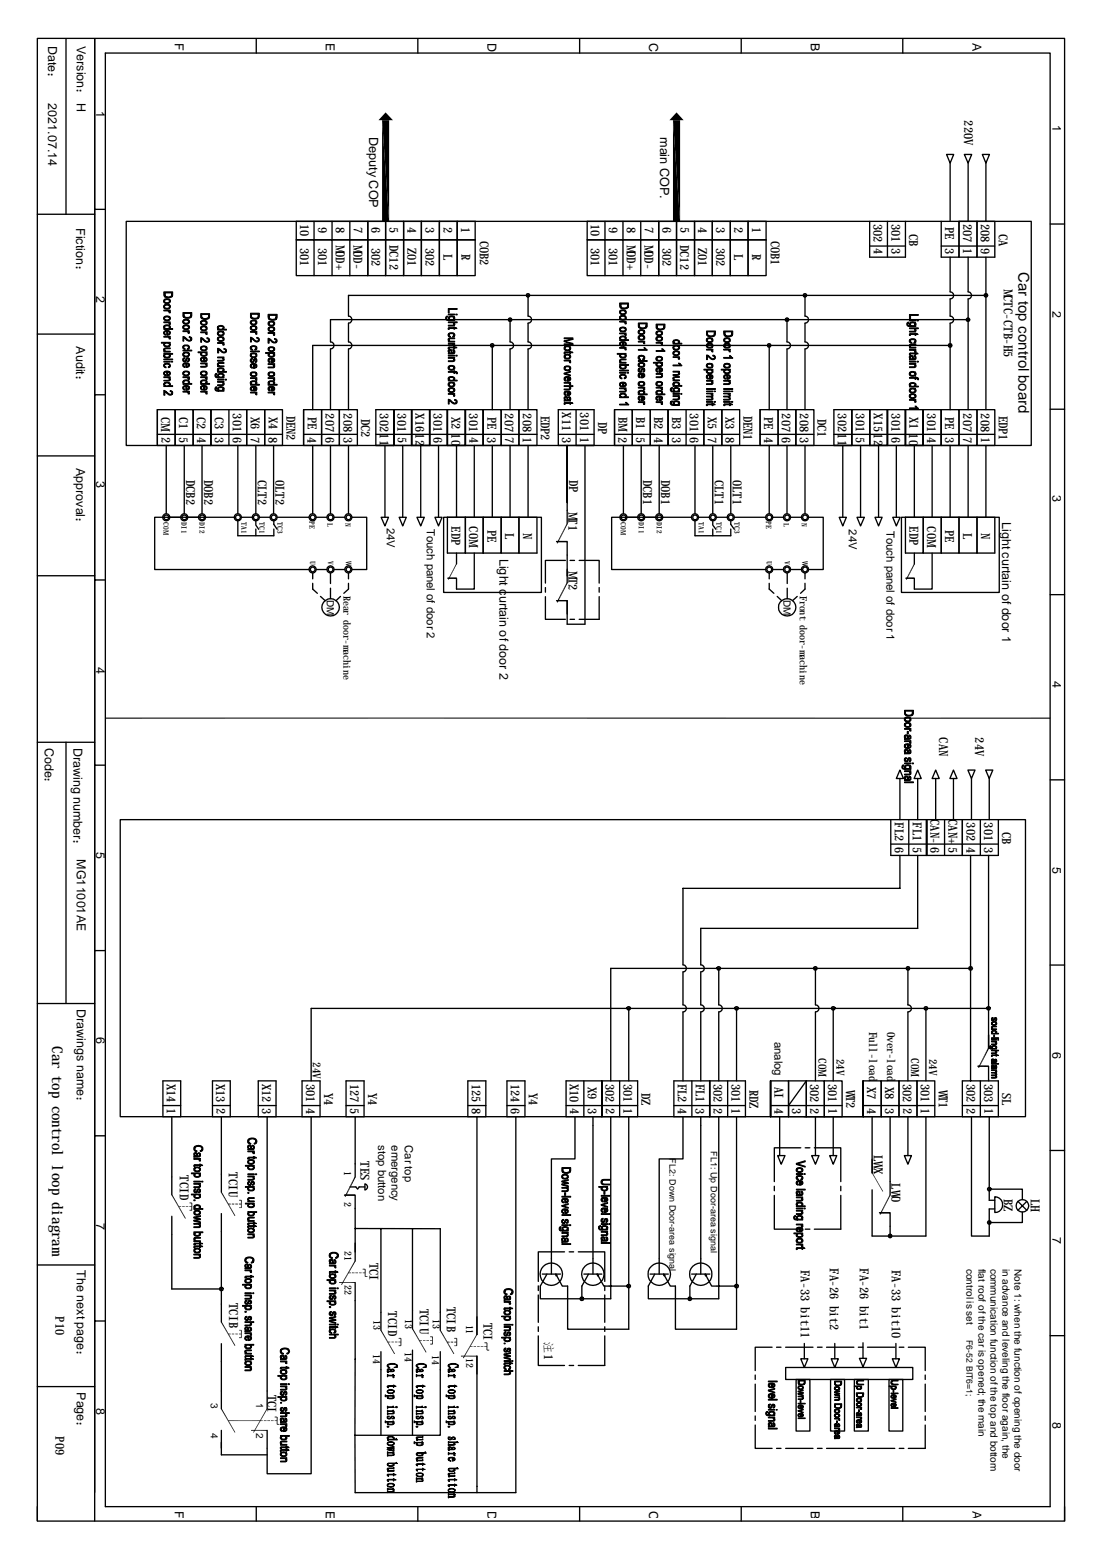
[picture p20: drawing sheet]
<svg xmlns="http://www.w3.org/2000/svg" width="210mm" height="297mm" viewBox="0 0 210 297" stroke-linecap="round" stroke-linejoin="round" font-family="sans-serif">
<defs><g id="words">
<g font-size="2.8">
<text x="194" y="51.8" transform="rotate(90 194 51.8)">Car top control board</text>
<text x="9.9" y="199.2" transform="rotate(90 9.9 199.2)">Car top control loop diagram</text>
</g>
<g font-size="2.4">
<text x="9.1" y="8.7" transform="rotate(90 9.1 8.7)">Date：</text>
<text x="14.6" y="8.7" transform="rotate(90 14.6 8.7)">Version： H</text>
<text x="33.3" y="8.2" transform="rotate(90 33.3 8.2)">F</text>
<text x="62.1" y="8.2" transform="rotate(90 62.1 8.2)">E</text>
<text x="92.8" y="8.2" transform="rotate(90 92.8 8.2)">D</text>
<text x="123.7" y="8.2" transform="rotate(90 123.7 8.2)">C</text>
<text x="154.4" y="8.2" transform="rotate(90 154.4 8.2)">B</text>
<text x="185.2" y="8.2" transform="rotate(90 185.2 8.2)">A</text>
<text x="9.1" y="19.7" transform="rotate(90 9.1 19.7)">2021.07.14</text>
<text x="18.3" y="21.1" transform="rotate(90 18.3 21.1)">1</text>
<text x="183.6" y="22.9" transform="rotate(90 183.6 22.9)">220V</text>
<text x="200.5" y="23.8" transform="rotate(90 200.5 23.8)">1</text>
<text x="70.3" y="26" transform="rotate(90 70.3 26)">Deputy COP</text>
<text x="125.7" y="26.1" transform="rotate(90 125.7 26.1)">main COP.</text>
<text x="14.5" y="43.4" transform="rotate(90 14.5 43.4)">Fiction：</text>
<text x="57.1" y="42.7" transform="rotate(90 57.1 42.7)">10</text>
<text x="57.1" y="47.2" transform="rotate(90 57.1 47.2)">301</text>
<text x="60.6" y="43.3" transform="rotate(90 60.6 43.3)">9</text>
<text x="60.6" y="47.2" transform="rotate(90 60.6 47.2)">301</text>
<text x="64" y="43.3" transform="rotate(90 64 43.3)">8</text>
<text x="64" y="46.6" transform="rotate(90 64 46.6)">MOD+</text>
<text x="67.4" y="46.6" transform="rotate(90 67.4 46.6)">MOD-</text>
<text x="67.4" y="43.3" transform="rotate(90 67.4 43.3)">7</text>
<text x="70.8" y="43.3" transform="rotate(90 70.8 43.3)">6</text>
<text x="70.8" y="47.2" transform="rotate(90 70.8 47.2)">302</text>
<text x="74.2" y="46.6" transform="rotate(90 74.2 46.6)">DC12</text>
<text x="74.2" y="43.3" transform="rotate(90 74.2 43.3)">5</text>
<text x="77.6" y="47.2" transform="rotate(90 77.6 47.2)">Z01</text>
<text x="77.6" y="43.3" transform="rotate(90 77.6 43.3)">4</text>
<text x="81" y="43.3" transform="rotate(90 81 43.3)">3</text>
<text x="81" y="47.2" transform="rotate(90 81 47.2)">302</text>
<text x="84.5" y="43.3" transform="rotate(90 84.5 43.3)">2</text>
<text x="87.8" y="43.3" transform="rotate(90 87.8 43.3)">1</text>
<text x="91.4" y="45.8" transform="rotate(90 91.4 45.8)">COB2</text>
<text x="112.6" y="42.7" transform="rotate(90 112.6 42.7)">10</text>
<text x="112.6" y="47.2" transform="rotate(90 112.6 47.2)">301</text>
<text x="116" y="43.3" transform="rotate(90 116 43.3)">9</text>
<text x="116" y="47.2" transform="rotate(90 116 47.2)">301</text>
<text x="119.4" y="43.3" transform="rotate(90 119.4 43.3)">8</text>
<text x="119.4" y="46.6" transform="rotate(90 119.4 46.6)">MOD+</text>
<text x="122.8" y="46.6" transform="rotate(90 122.8 46.6)">MOD-</text>
<text x="122.8" y="43.3" transform="rotate(90 122.8 43.3)">7</text>
<text x="126.2" y="43.3" transform="rotate(90 126.2 43.3)">6</text>
<text x="126.2" y="47.2" transform="rotate(90 126.2 47.2)">302</text>
<text x="129.6" y="46.6" transform="rotate(90 129.6 46.6)">DC12</text>
<text x="129.6" y="43.3" transform="rotate(90 129.6 43.3)">5</text>
<text x="133" y="43.3" transform="rotate(90 133 43.3)">4</text>
<text x="133" y="47.2" transform="rotate(90 133 47.2)">Z01</text>
<text x="136.4" y="43.3" transform="rotate(90 136.4 43.3)">3</text>
<text x="136.4" y="47.2" transform="rotate(90 136.4 47.2)">302</text>
<text x="139.9" y="43.3" transform="rotate(90 139.9 43.3)">2</text>
<text x="143.3" y="43.3" transform="rotate(90 143.3 43.3)">1</text>
<text x="146.8" y="45.8" transform="rotate(90 146.8 45.8)">COB1</text>
<text x="166.4" y="42.7" transform="rotate(90 166.4 42.7)">302</text>
<text x="166.4" y="47.3" transform="rotate(90 166.4 47.3)">4</text>
<text x="169.8" y="42.7" transform="rotate(90 169.8 42.7)">301</text>
<text x="169.8" y="47.3" transform="rotate(90 169.8 47.3)">3</text>
<text x="173.2" y="44.5" transform="rotate(90 173.2 44.5)">CB</text>
<text x="180" y="47.3" transform="rotate(90 180 47.3)">3</text>
<text x="180" y="43.3" transform="rotate(90 180 43.3)">PE</text>
<text x="183.4" y="42.7" transform="rotate(90 183.4 42.7)">207</text>
<text x="183.4" y="47.3" transform="rotate(90 183.4 47.3)">1</text>
<text x="186.8" y="42.7" transform="rotate(90 186.8 42.7)">208</text>
<text x="186.8" y="47.3" transform="rotate(90 186.8 47.3)">9</text>
<text x="190.2" y="44.5" transform="rotate(90 190.2 44.5)">CA</text>
<text x="84.5" y="48.4" transform="rotate(90 84.5 48.4)">L</text>
<text x="87.9" y="48.4" transform="rotate(90 87.9 48.4)">R</text>
<text x="139.9" y="48.4" transform="rotate(90 139.9 48.4)">L</text>
<text x="143.3" y="48.4" transform="rotate(90 143.3 48.4)">R</text>
<text x="18.3" y="56.4" transform="rotate(90 18.3 56.4)">2</text>
<text x="191.2" y="55" transform="rotate(90 191.2 55)">MCTC-CTB-H5</text>
<text x="200.5" y="59.2" transform="rotate(90 200.5 59.2)">2</text>
<text x="14.5" y="65.9" transform="rotate(90 14.5 65.9)">Audit：</text>
<text x="30.7" y="79.3" transform="rotate(90 30.7 79.3)">CM</text>
<text x="30.7" y="83.1" transform="rotate(90 30.7 83.1)">2</text>
<text x="34.1" y="79.3" transform="rotate(90 34.1 79.3)">C1</text>
<text x="34.1" y="83.1" transform="rotate(90 34.1 83.1)">5</text>
<text x="37.5" y="79.3" transform="rotate(90 37.5 79.3)">C2</text>
<text x="37.5" y="83.1" transform="rotate(90 37.5 83.1)">4</text>
<text x="40.9" y="79.3" transform="rotate(90 40.9 79.3)">C3</text>
<text x="40.9" y="83.1" transform="rotate(90 40.9 83.1)">3</text>
<text x="44.3" y="78.7" transform="rotate(90 44.3 78.7)">301</text>
<text x="44.3" y="83.1" transform="rotate(90 44.3 83.1)">6</text>
<text x="47.8" y="79.3" transform="rotate(90 47.8 79.3)">X6</text>
<text x="47.8" y="83.1" transform="rotate(90 47.8 83.1)">7</text>
<text x="51.1" y="83.1" transform="rotate(90 51.1 83.1)">8</text>
<text x="51.2" y="79.3" transform="rotate(90 51.2 79.3)">X4</text>
<text x="54.6" y="79.1" transform="rotate(90 54.6 79.1)">DEN2</text>
<text x="58.6" y="83.1" transform="rotate(90 58.6 83.1)">4</text>
<text x="58.6" y="79.3" transform="rotate(90 58.6 79.3)">PE</text>
<text x="62" y="78.7" transform="rotate(90 62 78.7)">207</text>
<text x="62" y="83.1" transform="rotate(90 62 83.1)">6</text>
<text x="65.4" y="78.7" transform="rotate(90 65.4 78.7)">208</text>
<text x="65.4" y="83.1" transform="rotate(90 65.4 83.1)">3</text>
<text x="68.8" y="79.7" transform="rotate(90 68.8 79.7)">DC2</text>
<text x="72.3" y="78.7" transform="rotate(90 72.3 78.7)">30211</text>
<text x="75.7" y="78.7" transform="rotate(90 75.7 78.7)">301</text>
<text x="75.8" y="83.1" transform="rotate(90 75.8 83.1)">5</text>
<text x="79.2" y="78.7" transform="rotate(90 79.2 78.7)">X1612</text>
<text x="82.5" y="78.7" transform="rotate(90 82.5 78.7)">301</text>
<text x="82.5" y="83.1" transform="rotate(90 82.5 83.1)">6</text>
<text x="86" y="79.3" transform="rotate(90 86 79.3)">X2</text>
<text x="86" y="82.5" transform="rotate(90 86 82.5)">10</text>
<text x="89.4" y="78.7" transform="rotate(90 89.4 78.7)">301</text>
<text x="89.4" y="83.1" transform="rotate(90 89.4 83.1)">4</text>
<text x="92.8" y="83.1" transform="rotate(90 92.8 83.1)">3</text>
<text x="92.8" y="79.3" transform="rotate(90 92.8 79.3)">PE</text>
<text x="96.2" y="78.7" transform="rotate(90 96.2 78.7)">207</text>
<text x="96.2" y="83.1" transform="rotate(90 96.2 83.1)">7</text>
<text x="99.6" y="78.7" transform="rotate(90 99.6 78.7)">208</text>
<text x="99.6" y="83.1" transform="rotate(90 99.6 83.1)">1</text>
<text x="103" y="79.1" transform="rotate(90 103 79.1)">EDP2</text>
<text x="107.1" y="83.1" transform="rotate(90 107.1 83.1)">3</text>
<text x="107.1" y="78.5" transform="rotate(90 107.1 78.5)">X11</text>
<text x="110.5" y="78.5" transform="rotate(90 110.5 78.5)">301</text>
<text x="110.5" y="83.1" transform="rotate(90 110.5 83.1)">1</text>
<text x="113.9" y="80.3" transform="rotate(90 113.9 80.3)">DP</text>
<text x="117.8" y="83.1" transform="rotate(90 117.8 83.1)">2</text>
<text x="117.8" y="79.3" transform="rotate(90 117.8 79.3)">BM</text>
<text x="121.2" y="79.3" transform="rotate(90 121.2 79.3)">B1</text>
<text x="121.2" y="83.1" transform="rotate(90 121.2 83.1)">5</text>
<text x="124.6" y="79.3" transform="rotate(90 124.6 79.3)">B2</text>
<text x="124.6" y="83.1" transform="rotate(90 124.6 83.1)">4</text>
<text x="128" y="79.3" transform="rotate(90 128 79.3)">B3</text>
<text x="128" y="83.1" transform="rotate(90 128 83.1)">3</text>
<text x="131.4" y="78.7" transform="rotate(90 131.4 78.7)">301</text>
<text x="131.4" y="83.1" transform="rotate(90 131.4 83.1)">6</text>
<text x="134.8" y="79.3" transform="rotate(90 134.8 79.3)">X5</text>
<text x="134.8" y="83.1" transform="rotate(90 134.8 83.1)">7</text>
<text x="138.2" y="79.3" transform="rotate(90 138.2 79.3)">X3</text>
<text x="138.2" y="83.1" transform="rotate(90 138.2 83.1)">8</text>
<text x="141.6" y="79.1" transform="rotate(90 141.6 79.1)">DEN1</text>
<text x="145.5" y="83.1" transform="rotate(90 145.5 83.1)">4</text>
<text x="145.6" y="79.3" transform="rotate(90 145.6 79.3)">PE</text>
<text x="148.9" y="78.7" transform="rotate(90 148.9 78.7)">207</text>
<text x="148.9" y="83.1" transform="rotate(90 148.9 83.1)">6</text>
<text x="152.4" y="78.7" transform="rotate(90 152.4 78.7)">208</text>
<text x="152.4" y="83.1" transform="rotate(90 152.4 83.1)">3</text>
<text x="155.7" y="79.7" transform="rotate(90 155.7 79.7)">DC1</text>
<text x="159.6" y="78.7" transform="rotate(90 159.6 78.7)">30211</text>
<text x="163" y="78.7" transform="rotate(90 163 78.7)">301</text>
<text x="163" y="83.1" transform="rotate(90 163 83.1)">5</text>
<text x="166.4" y="78.7" transform="rotate(90 166.4 78.7)">X1512</text>
<text x="169.8" y="78.7" transform="rotate(90 169.8 78.7)">301</text>
<text x="169.8" y="83.1" transform="rotate(90 169.8 83.1)">6</text>
<text x="173.2" y="82.5" transform="rotate(90 173.2 82.5)">10</text>
<text x="173.2" y="79.3" transform="rotate(90 173.2 79.3)">X1</text>
<text x="176.6" y="78.7" transform="rotate(90 176.6 78.7)">301</text>
<text x="176.6" y="83.1" transform="rotate(90 176.6 83.1)">4</text>
<text x="180" y="83.1" transform="rotate(90 180 83.1)">3</text>
<text x="180" y="79.3" transform="rotate(90 180 79.3)">PE</text>
<text x="183.4" y="78.7" transform="rotate(90 183.4 78.7)">207</text>
<text x="183.4" y="83.1" transform="rotate(90 183.4 83.1)">7</text>
<text x="186.8" y="78.7" transform="rotate(90 186.8 78.7)">208</text>
<text x="186.9" y="83.1" transform="rotate(90 186.9 83.1)">1</text>
<text x="190.2" y="79.1" transform="rotate(90 190.2 79.1)">EDP1</text>
<text x="14.5" y="89.1" transform="rotate(90 14.5 89.1)">Approval：</text>
<text x="18.3" y="91.6" transform="rotate(90 18.3 91.6)">3</text>
<text x="35.5" y="91.4" transform="rotate(90 35.5 91.4)">DCB2</text>
<text x="38.9" y="91.4" transform="rotate(90 38.9 91.4)">DOB2</text>
<text x="49.1" y="91.4" transform="rotate(90 49.1 91.4)">CLT2</text>
<text x="52.5" y="91.4" transform="rotate(90 52.5 91.4)">OLT2</text>
<text x="108.4" y="91.4" transform="rotate(90 108.4 91.4)">DP</text>
<text x="122.5" y="91.4" transform="rotate(90 122.5 91.4)">DCB1</text>
<text x="125.9" y="91.4" transform="rotate(90 125.9 91.4)">DOB1</text>
<text x="136.1" y="91.4" transform="rotate(90 136.1 91.4)">CLT1</text>
<text x="139.6" y="91.4" transform="rotate(90 139.6 91.4)">OLT1</text>
<text x="200.5" y="94.3" transform="rotate(90 200.5 94.3)">3</text>
<text x="86" y="100.2" transform="rotate(90 86 100.2)">EDP</text>
<text x="89.4" y="100.2" transform="rotate(90 89.4 100.2)">COM</text>
<text x="92.8" y="100.8" transform="rotate(90 92.8 100.8)">PE</text>
<text x="96.2" y="101.4" transform="rotate(90 96.2 101.4)">L</text>
<text x="99.7" y="101.4" transform="rotate(90 99.7 101.4)">N</text>
<text x="108.3" y="97.5" transform="rotate(90 108.3 97.5)">MT1</text>
<text x="173.2" y="100.2" transform="rotate(90 173.2 100.2)">EDP</text>
<text x="176.6" y="100.2" transform="rotate(90 176.6 100.2)">COM</text>
<text x="180" y="100.8" transform="rotate(90 180 100.8)">PE</text>
<text x="183.5" y="101.4" transform="rotate(90 183.5 101.4)">L</text>
<text x="186.9" y="101.4" transform="rotate(90 186.9 101.4)">N</text>
<text x="190.9" y="99.3" transform="rotate(90 190.9 99.3)">Light curtain of door 1</text>
<text x="95.2" y="106.4" transform="rotate(90 95.2 106.4)">Light c</text>
<text x="95.2" y="113.4" transform="rotate(90 95.2 113.4)">urtain of door 2</text>
<text x="108.3" y="108.8" transform="rotate(90 108.3 108.8)">MT2</text>
<text x="18.3" y="126.9" transform="rotate(90 18.3 126.9)">4</text>
<text x="200.5" y="129.7" transform="rotate(90 200.5 129.7)">4</text>
<text x="8.6" y="142.4" transform="rotate(90 8.6 142.4)">Code：</text>
<text x="14" y="142.4" transform="rotate(90 14 142.4)">Drawing number：</text>
<text x="178.9" y="140.4" transform="rotate(90 178.9 140.4)">CAN</text>
<text x="185.7" y="140.4" transform="rotate(90 185.7 140.4)">24V</text>
<text x="177.2" y="156" transform="rotate(90 177.2 156)">CAN-</text>
<text x="180.6" y="156" transform="rotate(90 180.6 156)">CAN+</text>
<text x="170.4" y="156.6" transform="rotate(90 170.4 156.6)">FL2</text>
<text x="170.4" y="161.2" transform="rotate(90 170.4 161.2)">6</text>
<text x="173.9" y="156.6" transform="rotate(90 173.9 156.6)">FL1</text>
<text x="173.9" y="161.2" transform="rotate(90 173.9 161.2)">5</text>
<text x="177.2" y="161.2" transform="rotate(90 177.2 161.2)">6</text>
<text x="180.7" y="161.2" transform="rotate(90 180.7 161.2)">5</text>
<text x="184.1" y="156.6" transform="rotate(90 184.1 156.6)">302</text>
<text x="184.1" y="161.2" transform="rotate(90 184.1 161.2)">4</text>
<text x="187.5" y="156.6" transform="rotate(90 187.5 156.6)">301</text>
<text x="187.5" y="161.2" transform="rotate(90 187.5 161.2)">3</text>
<text x="190.9" y="158.4" transform="rotate(90 190.9 158.4)">CB</text>
<text x="14.6" y="163.6" transform="rotate(90 14.6 163.6)">MG11001AE</text>
<text x="18.3" y="162.2" transform="rotate(90 18.3 162.2)">5</text>
<text x="200.5" y="165" transform="rotate(90 200.5 165)">5</text>
<text x="14.6" y="192.1" transform="rotate(90 14.6 192.1)">Drawings name：</text>
<text x="18.3" y="197.5" transform="rotate(90 18.3 197.5)">6</text>
<text x="200.5" y="200.3" transform="rotate(90 200.5 200.3)">6</text>
<text x="31.8" y="206.3" transform="rotate(90 31.8 206.3)">X14</text>
<text x="41.2" y="206.3" transform="rotate(90 41.2 206.3)">X13</text>
<text x="49.9" y="206.3" transform="rotate(90 49.9 206.3)">X12</text>
<text x="58.3" y="206.3" transform="rotate(90 58.3 206.3)">301</text>
<text x="61.7" y="208.1" transform="rotate(90 61.7 208.1)">Y4</text>
<text x="66.7" y="206.3" transform="rotate(90 66.7 206.3)">127</text>
<text x="70.1" y="208.1" transform="rotate(90 70.1 208.1)">Y4</text>
<text x="89.9" y="206.3" transform="rotate(90 89.9 206.3)">125</text>
<text x="97.3" y="206.3" transform="rotate(90 97.3 206.3)">124</text>
<text x="100.7" y="208.1" transform="rotate(90 100.7 208.1)">Y4</text>
<text x="108.5" y="206.3" transform="rotate(90 108.5 206.3)">X10</text>
<text x="112" y="206.9" transform="rotate(90 112 206.9)">X9</text>
<text x="115.4" y="206.3" transform="rotate(90 115.4 206.3)">302</text>
<text x="118.8" y="206.3" transform="rotate(90 118.8 206.3)">301</text>
<text x="122.2" y="208.1" transform="rotate(90 122.2 208.1)">DZ</text>
<text x="129.1" y="206.3" transform="rotate(90 129.1 206.3)">FL2</text>
<text x="132.5" y="206.3" transform="rotate(90 132.5 206.3)">FL1</text>
<text x="135.9" y="206.3" transform="rotate(90 135.9 206.3)">302</text>
<text x="139.3" y="206.3" transform="rotate(90 139.3 206.3)">301</text>
<text x="142.8" y="207.5" transform="rotate(90 142.8 207.5)">RDZ</text>
<text x="147.5" y="206.9" transform="rotate(90 147.5 206.9)">AI</text>
<text x="154.3" y="206.3" transform="rotate(90 154.3 206.3)">302</text>
<text x="157.7" y="206.3" transform="rotate(90 157.7 206.3)">301</text>
<text x="161.2" y="207.5" transform="rotate(90 161.2 207.5)">W2</text>
<text x="161.2" y="208.7" transform="rotate(90 161.2 208.7)">T</text>
<text x="165.2" y="206.9" transform="rotate(90 165.2 206.9)">X7</text>
<text x="168.6" y="206.9" transform="rotate(90 168.6 206.9)">X8</text>
<text x="172" y="206.3" transform="rotate(90 172 206.3)">302</text>
<text x="175.4" y="206.3" transform="rotate(90 175.4 206.3)">301</text>
<text x="178.8" y="207.5" transform="rotate(90 178.8 207.5)">W1</text>
<text x="178.8" y="208.7" transform="rotate(90 178.8 208.7)">T</text>
<text x="184.1" y="206.3" transform="rotate(90 184.1 206.3)">302</text>
<text x="187.5" y="206.3" transform="rotate(90 187.5 206.3)">303</text>
<text x="190.9" y="208.1" transform="rotate(90 190.9 208.1)">SL</text>
<text x="31.8" y="210.9" transform="rotate(90 31.8 210.9)">1</text>
<text x="41.2" y="210.9" transform="rotate(90 41.2 210.9)">2</text>
<text x="49.9" y="210.9" transform="rotate(90 49.9 210.9)">3</text>
<text x="58.3" y="210.9" transform="rotate(90 58.3 210.9)">4</text>
<text x="66.7" y="210.9" transform="rotate(90 66.7 210.9)">5</text>
<text x="89.9" y="210.9" transform="rotate(90 89.9 210.9)">8</text>
<text x="97.3" y="210.9" transform="rotate(90 97.3 210.9)">6</text>
<text x="108.6" y="210.9" transform="rotate(90 108.6 210.9)">4</text>
<text x="112" y="210.9" transform="rotate(90 112 210.9)">3</text>
<text x="115.4" y="210.9" transform="rotate(90 115.4 210.9)">2</text>
<text x="118.8" y="210.9" transform="rotate(90 118.8 210.9)">1</text>
<text x="129.1" y="210.9" transform="rotate(90 129.1 210.9)">4</text>
<text x="132.5" y="210.9" transform="rotate(90 132.5 210.9)">3</text>
<text x="135.9" y="210.9" transform="rotate(90 135.9 210.9)">2</text>
<text x="139.4" y="210.9" transform="rotate(90 139.4 210.9)">1</text>
<text x="147.5" y="210.9" transform="rotate(90 147.5 210.9)">4</text>
<text x="150.9" y="210.9" transform="rotate(90 150.9 210.9)">3</text>
<text x="154.3" y="210.9" transform="rotate(90 154.3 210.9)">2</text>
<text x="157.8" y="210.9" transform="rotate(90 157.8 210.9)">1</text>
<text x="165.2" y="210.9" transform="rotate(90 165.2 210.9)">4</text>
<text x="168.6" y="210.9" transform="rotate(90 168.6 210.9)">3</text>
<text x="172" y="210.9" transform="rotate(90 172 210.9)">2</text>
<text x="175.4" y="210.9" transform="rotate(90 175.4 210.9)">1</text>
<text x="184.1" y="210.9" transform="rotate(90 184.1 210.9)">2</text>
<text x="187.5" y="210.9" transform="rotate(90 187.5 210.9)">1</text>
<text x="68.7" y="221.1" transform="rotate(90 68.7 221.1)">TES</text>
<text x="166.4" y="219.9" transform="rotate(90 166.4 219.9)">LW</text>
<text x="34.2" y="223.8" transform="rotate(90 34.2 223.8)">TCID</text>
<text x="43.6" y="223.3" transform="rotate(90 43.6 223.3)">TCIU</text>
<text x="166.4" y="222.3" transform="rotate(90 166.4 222.3)">X</text>
<text x="169.8" y="225.3" transform="rotate(90 169.8 225.3)">LW</text>
<text x="169.8" y="227.7" transform="rotate(90 169.8 227.7)">O</text>
<text x="18.3" y="232.8" transform="rotate(90 18.3 232.8)">7</text>
<text x="191.2" y="228.2" transform="rotate(90 191.2 228.2)">BZ</text>
<text x="196.3" y="228.3" transform="rotate(90 196.3 228.3)">LH</text>
<text x="200.5" y="235.6" transform="rotate(90 200.5 235.6)">7</text>
<text x="14.6" y="241.9" transform="rotate(90 14.6 241.9)">The next page：</text>
<text x="70.4" y="240.5" transform="rotate(90 70.4 240.5)">TCI</text>
<text x="152.5" y="241.8" transform="rotate(90 152.5 241.8)">FA-33 bit11</text>
<text x="158.1" y="241.5" transform="rotate(90 158.1 241.5)">FA-26 bit2</text>
<text x="163.7" y="241.5" transform="rotate(90 163.7 241.5)">FA-26 bit1</text>
<text x="169.8" y="241.8" transform="rotate(90 169.8 241.8)">FA-33 bit10</text>
<text x="10.5" y="250.6" transform="rotate(90 10.5 250.6)">P10</text>
<text x="43.6" y="248.1" transform="rotate(90 43.6 248.1)">TCIB</text>
<text x="73.9" y="249.7" transform="rotate(90 73.9 249.7)">TCID</text>
<text x="80" y="249.2" transform="rotate(90 80 249.2)">TCIU</text>
<text x="85.1" y="248.9" transform="rotate(90 85.1 248.9)">TCIB</text>
<text x="92.1" y="251.8" transform="rotate(90 92.1 251.8)">TCI</text>
<text x="103.7" y="255.4" transform="rotate(90 103.7 255.4)">注1</text>
<text x="14.6" y="265.1" transform="rotate(90 14.6 265.1)">Page：</text>
<text x="18.3" y="268" transform="rotate(90 18.3 268)">8</text>
<text x="51" y="265.5" transform="rotate(90 51 265.5)">TCI</text>
<text x="10.5" y="273.5" transform="rotate(90 10.5 273.5)">P09</text>
<text x="200.5" y="270.8" transform="rotate(90 200.5 270.8)">8</text>
<text x="33.3" y="287.7" transform="rotate(90 33.3 287.7)">F</text>
<text x="62.1" y="287.7" transform="rotate(90 62.1 287.7)">E</text>
<text x="92.8" y="287.7" transform="rotate(90 92.8 287.7)">D</text>
<text x="123.7" y="287.7" transform="rotate(90 123.7 287.7)">C</text>
<text x="154.4" y="287.7" transform="rotate(90 154.4 287.7)">B</text>
<text x="185.2" y="287.7" transform="rotate(90 185.2 287.7)">A</text>
</g>
<g font-size="2.2">
<text x="73.7" y="100.4" transform="rotate(90 73.7 100.4)">24V</text>
<text x="81.3" y="100.7" transform="rotate(90 81.3 100.7)">Touch panel of door 2</text>
<text x="161.7" y="100.7" transform="rotate(90 161.7 100.7)">24V</text>
<text x="168.9" y="101.1" transform="rotate(90 168.9 101.1)">Touch panel of door 1</text>
<text x="147.5" y="198.4" transform="rotate(90 147.5 198.4)">analog</text>
<text x="72.1" y="218.1" transform="rotate(90 72.1 218.1)">stop button</text>
<text x="74.6" y="218.1" transform="rotate(90 74.6 218.1)">emergency</text>
<text x="77.1" y="218" transform="rotate(90 77.1 218)">Car top</text>
</g>
<g font-size="2.1">
<text x="165.6" y="196.4" transform="rotate(90 165.6 196.4)">Full-load</text>
<text x="169" y="196.4" transform="rotate(90 169 196.4)">Over-load</text>
<text x="59.6" y="202.2" transform="rotate(90 59.6 202.2)">24V</text>
<text x="155.9" y="201.5" transform="rotate(90 155.9 201.5)">COM</text>
<text x="159.3" y="201.6" transform="rotate(90 159.3 201.6)">24V</text>
<text x="173.6" y="201.5" transform="rotate(90 173.6 201.5)">COM</text>
<text x="177" y="201.6" transform="rotate(90 177 201.6)">24V</text>
</g>
<g font-size="1.9">
<text x="65.4" y="113.4" transform="rotate(90 65.4 113.4)">Rear door-machine</text>
<text x="152.4" y="113.4" transform="rotate(90 152.4 113.4)">Front door-machine</text>
<text x="62.3" y="114.2" transform="rotate(90 62.3 114.2)">DM</text>
<text x="149.3" y="114.2" transform="rotate(90 149.3 114.2)">DM</text>
<text x="65.6" y="223" transform="rotate(90 65.6 223)">1</text>
<text x="65.6" y="228.8" transform="rotate(90 65.6 228.8)">2</text>
<text x="65.6" y="238.2" transform="rotate(90 65.6 238.2)">21</text>
<text x="65.6" y="244.6" transform="rotate(90 65.6 244.6)">22</text>
<text x="184.1" y="241.5" transform="rotate(90 184.1 241.5)">control is set</text>
<text x="186.4" y="241.5" transform="rotate(90 186.4 241.5)">flat roof of the car is opened; the main</text>
<text x="188.7" y="241.5" transform="rotate(90 188.7 241.5)">communication function of the top and bottom</text>
<text x="191" y="241.5" transform="rotate(90 191 241.5)">in advance and leveling the floor again, the</text>
<text x="193.2" y="241.6" transform="rotate(90 193.2 241.6)">Note 1: when the function of opening the door</text>
<text x="71.1" y="251.4" transform="rotate(90 71.1 251.4)">13</text>
<text x="77.2" y="251.1" transform="rotate(90 77.2 251.1)">13</text>
<text x="82.4" y="251.1" transform="rotate(90 82.4 251.1)">13</text>
<text x="71.1" y="257.8" transform="rotate(90 71.1 257.8)">14</text>
<text x="77.1" y="257.5" transform="rotate(90 77.1 257.5)">14</text>
<text x="88.8" y="252.2" transform="rotate(90 88.8 252.2)">11</text>
<text x="82.3" y="258.1" transform="rotate(90 82.3 258.1)">14</text>
<text x="88.8" y="258.6" transform="rotate(90 88.8 258.6)">12</text>
<text x="40.1" y="267.2" transform="rotate(90 40.1 267.2)">3</text>
<text x="48.8" y="267.2" transform="rotate(90 48.8 267.2)">1</text>
<text x="40.1" y="272.8" transform="rotate(90 40.1 272.8)">4</text>
<text x="48.8" y="272.8" transform="rotate(90 48.8 272.8)">2</text>
</g>
<g font-size="1.7">
<text x="127.6" y="220.6" transform="rotate(90 127.6 220.6)">FL2: Down Door-area signal</text>
<text x="135.4" y="219.2" transform="rotate(90 135.4 219.2)">FL1: Up Door-area signal</text>
<text x="184.1" y="255.1" transform="rotate(90 184.1 255.1)">F6-52 BIT6=1;</text>
</g>
<g font-size="1.4">
<text x="31.2" y="99.4" transform="rotate(90 31.2 99.4)">COM</text>
<text x="34.6" y="99.4" transform="rotate(90 34.6 99.4)">DI1</text>
<text x="38" y="99.4" transform="rotate(90 38 99.4)">DI2</text>
<text x="46" y="99.4" transform="rotate(90 46 99.4)">TA1</text>
<text x="49.4" y="99.4" transform="rotate(90 49.4 99.4)">TC1</text>
<text x="52.8" y="99.4" transform="rotate(90 52.8 99.4)">TC3</text>
<text x="59" y="99.2" transform="rotate(90 59 99.2)">PE</text>
<text x="62.4" y="99.6" transform="rotate(90 62.4 99.6)">L</text>
<text x="65.8" y="99.6" transform="rotate(90 65.8 99.6)">N</text>
<text x="118.2" y="99.4" transform="rotate(90 118.2 99.4)">COM</text>
<text x="121.7" y="99.4" transform="rotate(90 121.7 99.4)">DI1</text>
<text x="125.1" y="99.4" transform="rotate(90 125.1 99.4)">DI2</text>
<text x="133.1" y="99.4" transform="rotate(90 133.1 99.4)">TA1</text>
<text x="136.5" y="99.4" transform="rotate(90 136.5 99.4)">TC1</text>
<text x="139.9" y="99.4" transform="rotate(90 139.9 99.4)">TC3</text>
<text x="145.9" y="99.2" transform="rotate(90 145.9 99.2)">PE</text>
<text x="149.3" y="99.6" transform="rotate(90 149.3 99.6)">L</text>
<text x="152.7" y="99.6" transform="rotate(90 152.7 99.6)">N</text>
<text x="59.1" y="106.9" transform="rotate(90 59.1 106.9)">U</text>
<text x="62.5" y="106.9" transform="rotate(90 62.5 106.9)">V</text>
<text x="65.9" y="106.9" transform="rotate(90 65.9 106.9)">W</text>
<text x="146" y="106.9" transform="rotate(90 146 106.9)">U</text>
<text x="149.5" y="106.9" transform="rotate(90 149.5 106.9)">V</text>
<text x="152.9" y="106.9" transform="rotate(90 152.9 106.9)">W</text>
</g>
</g></defs>
<g fill="none" stroke="#000" stroke-width=".25">
<path d="M7.1 7.3h195.7v282.3h-195.7zM12.6 7.4v33.4M18 7.4v282.2M20.1 10.1h179.9v276.8h-179.9zM48.8 7.4v2.7M79.6 7.4v2.7M110.4 7.4v2.7M141.2 7.4v2.7M172 7.4v2.7M18 39.9h2.1M180.3 29.4h1.4l-.7 1.7zM181 31.1v11"/>
<path d="M183.7 29.4h1.4l-.7 1.7zM184.4 31.1v11M187.1 29.4h1.4l-.7 1.7zM187.8 31.1v11M7.1 40.8h10.9M24 42.1h172.4v42.7h-172.4zM56.4 42.1h3.4v3.6h6.8v6.8h-3.4v-6.8h-6.8zM59.8 52.5h-3.4v-6.8h3.4v6.8h3.4M59.8 42.1h3.4v3.6h3.4M63.2 42.1h3.4v3.6M66.6 45.7h3.5v6.8h3.3v-6.8M66.6 45.7h3.5v-3.6h3.3v3.6"/>
<path d="M66.6 42.1h3.5v3.6M70.1 45.7v6.8h-3.5M70.1 45.7h3.3v6.8h3.5v-6.8M70.1 45.7h3.3v-3.6h3.5v3.6M73.4 45.7h3.5v-3.6h13.6v3.6h-3.4v6.8h-3.4M76.9 45.7h13.6v6.8h-3.4M80.3 45.7v6.8zM80.3 42.1v3.6zM80.3 42.1v3.6h-3.4M83.7 45.7v6.8zM83.7 42.1v3.6zM83.7 42.1v3.6h-3.4v6.8h-3.4v-6.8h-3.5"/>
<path d="M87.1 45.7v6.8zM87.1 42.1v3.6zM87.1 42.1v3.6h-3.4v6.8h-3.4M100.3 56h.5l.1 .2-.1 .3-.2 .1-.3-.1zM100.6 56.2v4a.68 .68 0 0 1 .7 .7 .68 .68 0 0 1-.7 .6v3.6a.68 .68 0 0 1 .7 .7 .68 .68 0 0 1-.7 .6v11.6M111.8 42.1h3.4v3.6h6.8v6.8h-3.3v-6.8h-6.9zM115.2 52.5h-3.4v-6.8h3.4v6.8h3.5M115.2 42.1h3.5v3.6h3.3M118.7 42.1h3.3v3.6M122 45.7h3.5v6.8h3.4v-6.8M122 45.7h3.5v-3.6h3.4v3.6M122 42.1h3.5v3.6"/>
<path d="M125.5 45.7v6.8h-3.5M125.5 45.7h3.4v6.8h3.4v-6.8M125.5 45.7h3.4v-3.6h3.4v3.6M128.9 45.7h3.4v-3.6h13.6v3.6h-3.4v6.8h-3.4M132.3 45.7h13.6v6.8h-3.4M135.7 45.7v6.8zM135.7 42.1v3.6zM135.7 42.1v3.6h-3.4M139.1 45.7v6.8zM139.1 42.1v3.6zM139.1 42.1v3.6h-3.4v6.8h-3.4v-6.8h-3.4M142.5 45.7v6.8z"/>
<path d="M142.5 42.1v3.6zM142.5 42.1v3.6h-3.4v6.8h-3.4M153.1 56h.4l.2 .2-.2 .3-.2 .1-.2-.1zM153.3 56.2v4a.68 .68 0 0 1 .7 .7 .68 .68 0 0 1-.7 .6v3.6a.68 .68 0 0 1 .7 .7 .68 .68 0 0 1-.7 .6v11.6M165.7 42.1v6.9h6.8M165.7 46.8h6.8M169 42.1v6.9M172.5 42.1v6.9zM179.3 42.1v6.9h3.4v-6.9M179.3 46.8h10.2M181 49v6.6a.68 .68 0 0 1 .7 .6 .68 .68 0 0 1-.7 .7v3.3a.68 .68 0 0 1 .7 .7 .68 .68 0 0 1-.7 .6v16.5M182.7 42.1h3.4v6.9h3.4v-6.9h-3.4v6.9h-3.4z"/>
<path d="M184.4 49v6.6a.68 .68 0 0 1 .7 .6 .68 .68 0 0 1-.7 .7v21.1M187.5 56h.5v.5l-.2 .1-.3-.1zM187.8 56.2h-121.4v4a.68 .68 0 0 1 .7 .7 .68 .68 0 0 1-.7 .6v3.6a.68 .68 0 0 1 .7 .7 .68 .68 0 0 1-.7 .6v11.6M187.8 49v29M200 42.7h2.8M7.1 63.6h10.9M18 75.2h2.1M30 78v6.8zM30 78h3.4v6.8h3.4v-6.8h3.4v6.8M40.2 78v6.8zM40.2 78h6.8v6.8h3.4v-6.8h3.4v6.8h-3.4v-6.8h-3.4v6.8h-6.8M43.6 78v6.8"/>
<path d="M57.8 78v6.8zM57.8 78h3.5v6.8h3.3v-6.8h3.5v6.8h-3.5v-6.8h-3.3v6.8h-3.5M71.6 78v6.8zM71.6 78h3.4v6.8M78.4 78v6.8zM85.2 78v6.8zM92 78v6.8zM93.5 65.5h.5l.1 .3-.1 .2h-.5zM93.8 65.8v12.2M96.9 60.6l.3-.1 .2 .1v.5h-.5zM97.2 60.9v4.2a.68 .68 0 0 1 .6 .7 .68 .68 0 0 1-.6 .6v11.6M109.7 78v6.8"/>
<path d="M113.2 78v6.8zM113.2 78h-6.9v6.8h6.9M117.1 78v6.8zM117.1 78h3.3v6.8h3.5v-6.8h3.4v6.8M127.3 78v6.8zM127.3 78h6.8v6.8h3.4v-6.8h3.4v6.8h-3.4v-6.8h-3.4v6.8h-6.8M130.7 78v6.8M144.8 78v6.8zM144.8 78h3.4v6.8h3.4v-6.8h3.4v6.8h-3.4v-6.8h-3.4v6.8h-3.4M146.3 65.5h.4l.2 .3-.2 .2h-.4zM146.5 65.8v12.2M149.6 60.6l.3-.1 .3 .1v.5h-.6z"/>
<path d="M149.9 60.9v4.2a.68 .68 0 0 1 .7 .7 .68 .68 0 0 1-.7 .6v11.6M158.8 78v6.8zM158.8 78h3.4v6.8M165.7 78v6.8zM172.5 78v6.8zM179.3 78v6.8zM181 65.8h-121.4v12.2M184.1 60.6l.3-.1 .2 .1 .1 .3-.1 .2h-.5l-.1-.2zM184.4 60.9h-121.5v4.2a.68 .68 0 0 1 .7 .7 .68 .68 0 0 1-.7 .6v11.6M200 77.9h2.8M7.1 86.8h10.9M30 84.8h3.4v-6.8h3.4v6.8h3.4"/>
<path d="M30 82.7h23.8M31.7 84.8v13M32.3 98.5h2.1M35.1 84.8v13M35.8 98.5h2M38.5 84.8v13M44.6 98.5h-15.1v9.9h29.3M45.3 99.2v2.8h6.9v-1.3M45.3 84.8v13M46 98.5h2M48.7 99.2v.8l.6 .8M48.7 84.8v13"/>
<path d="M49.4 98.5h2M52.1 84.8v13M52.2 99.2v.7l.6 .9M52.8 98.5h6M57.8 82.7h10.3M59.6 84.8v13M60.2 98.5h2.1M62.9 84.8v13M63.6 98.5h2.1M66.4 84.8v13M67.1 98.5h2.7v9.9h-2.7M71.6 82.7h30.7"/>
<path d="M72.6 98.5h1.4l-.7 1.6zM73.3 84.8v13.7M75 84.8h3.4v-6.8h3.4v6.8M75 84.8v-6.8v6.8h-3.4h3.4v-6.8h3.4v6.8M76 98.5h1.4l-.7 1.6zM76.7 84.8v13.7M78.4 84.8h3.4v-6.8v6.8M78.4 84.8h3.4v-6.8h3.4v6.8M79.4 98.5h1.4l-.7 1.6zM80.1 84.8v13.7M81.8 84.8h3.4v-6.8h3.4v6.8M82.8 98.5h1.4l-.7 1.6z"/>
<path d="M83.5 84.8v13.7M84.5 98.5h18.6v14.3h-18.6zM85.2 98.5v6.8zM85.2 84.8h3.4v-6.8h3.4v6.8h3.5v-6.8h3.3v6.8h3.5v-6.8h-3.5v6.8h-3.3v-6.8h-3.5v6.8h-3.4M85.2 84.8h3.4v-6.8v6.8M85.2 98.5h3.4v6.8h3.4M87 84.8v13.7M90.3 84.8v13.7M92 98.5v6.8zM92 98.5h3.5v6.8h3.3v-6.8h3.5v6.8h-3.5v-6.8h-3.3v6.8h-3.5M93.8 84.8v13.7M97.2 84.8v13.7"/>
<path d="M100.6 84.8v13.7M106.3 82.7h6.9M108 84.8v14.9M111.4 84.8v34.1h-3.4v-4.5M117.1 84.8h3.3v-6.8h3.5v6.8h3.4M117.1 82.7h23.8M118.7 84.8v13M119.4 98.5h2.1M122.1 84.8v13M122.8 98.5h2.1M125.6 84.8v13M131.7 98.5h-15.2v9.9h29.3"/>
<path d="M132.4 99.2v2.8h6.8v-1.3M132.4 84.8v13M133.1 98.5h2M135.8 99.2v.8l.6 .8M135.8 84.8v13M136.5 98.5h2M139.2 84.8v13M139.2 99.2v.7l.7 .9M139.9 98.5h5.9M144.8 82.7h10.2M146.5 84.8v13M147.2 98.5h2"/>
<path d="M149.9 84.8v13M150.6 98.5h2.1M153.3 84.8v13M154 98.5h2.8v9.9h-2.8M158.8 82.7h30.7M159.9 98.5h1.3l-.7 1.6zM160.5 84.8v13.7M162.2 84.8h3.5v-6.8h3.3v6.8M162.2 84.8v-6.8v6.8h-3.4h3.4v-6.8h3.5v6.8M163.2 98.5h1.4l-.7 1.6zM163.9 84.8v13.7M165.7 84.8h3.3v-6.8v6.8"/>
<path d="M165.7 84.8h3.3v-6.8h3.5v6.8M166.7 98.5h1.3l-.7 1.6zM167.3 84.8v13.7M169 84.8h3.5v-6.8h3.4v6.8M170.1 98.5h1.3l-.7 1.6zM170.7 84.8v13.7M171.7 98.5h18.6v14.3h-18.6zM172.5 98.5v6.8zM172.5 84.8h3.4v-6.8h3.4v6.8h3.4v-6.8h3.4v6.8h3.4v-6.8h-3.4v6.8h-3.4v-6.8h-3.4v6.8h-3.4M172.5 84.8h3.4v-6.8v6.8M172.5 98.5h3.4v6.8h3.4M174.2 84.8v13.7"/>
<path d="M177.5 84.8v13.7M179.3 98.5v6.8zM179.3 98.5h3.4v6.8h3.4v-6.8h3.4v6.8h-3.4v-6.8h-3.4v6.8h-3.4M181 84.8v13.7M184.4 84.8v13.7M187.8 84.8v13.7M7.1 109.6h10.9M18 110.4h2.1M48.7 100.7v1.3M59.6 109.1v1.1M59.6 111.1v1.1l.9 .8M60.2 108.4h2.1"/>
<path d="M61 113.6l.9 .8M62.9 109.1v2M62.9 112v2M63.6 108.4h2.1M64.9 113.6l-.9 .8M66.4 109.1v1.1M66.4 111.1v1.1l-.9 .8M85.2 105.3h3.4v-6.8h3.4v6.8M87 105.3v2.1M90.3 105.3v6.9h-3.3v-2.1h-1.7M103.9 113.6v4.3h3.8M103.9 111.9v.9"/>
<path d="M106 103.1h2v7.9M106 114.4h2v2.5M107.7 106.7h-3.8v4.3M108.6 117.9h.8M108.6 106.7h.8M110.3 106.7h3.8v4.3M114.1 113.6v4.3h-3.8M114.1 111.9v.9M135.8 100.7v1.3M146.5 109.1v1.1M146.5 111.1v1.1l.9 .8M147.2 108.4h2"/>
<path d="M148 113.6l.9 .8M149.9 109.1v2M149.9 112v2M150.6 108.4h2.1M151.8 113.6l-.8 .8M153.3 109.1v1.1M153.3 111.1v1.1l-.8 .8M172.5 105.3h3.4v-6.8h3.4v6.8M174.2 105.3v2.1M177.5 105.3v6.9h-3.3v-2.1h-1.6M200 113.2h2.8M7.1 141.3h10.9"/>
<path d="M12.6 141.3v49.8M18 145.7h2.1M22.9 156.1h172.4v56.5h-172.4zM169.7 156.1v6.8h20.5M171.4 146.6l.7 1.6h-1.4zM171.4 148.2v7.9M173.1 156.1v6.8M174.8 146.6l.7 1.6h-1.4zM174.8 148.2v7.9M176.5 156.1v6.8zM178.2 146.6l.7 1.6h-1.4zM178.2 148.2v7.9"/>
<path d="M179.9 156.1v6.8M181.6 146.6l.7 1.6h-1.4zM181.6 148.2v7.9M183.3 156.1v6.8zM183.3 156.1v6.8M184.4 146.6h1.3l-.7 1.6zM185 148.2v7.9M186.7 156.1v6.8M187.7 146.6h1.4l-.7 1.6zM188.4 148.2v7.9M190.2 156.1v6.8zM200 148.5h2.8"/>
<path d="M169.7 160.7h20.5M171.4 162.9v6.2h-41.3v14.6a.68 .68 0 0 1 .7 .7 .68 .68 0 0 1-.7 .7v6.2a.68 .68 0 0 1 .7 .7 .68 .68 0 0 1-.7 .7v13.1M174.8 162.9v13.9h-41.3v6.9a.68 .68 0 0 1 .7 .7 .68 .68 0 0 1-.7 .7v6.2a.68 .68 0 0 1 .7 .7 .68 .68 0 0 1-.7 .7v13.1M184.9 162.9v42.9M188.3 162.9v36.7M7.1 191.1h10.9M18 181h2.1M119.5 191.8h.5l.1 .2-.1 .2-.2 .1-.3-.1-.1-.2zM119.8 192v13.8M136.7 184.1h.4l.1 .3-.1 .2h-.4zM136.9 184.4v6.9a.68 .68 0 0 1 .7 .7 .68 .68 0 0 1-.7 .7v13.1M140 191.8h.5v.4l-.2 .1-.3-.1z"/>
<path d="M140.3 192v13.8M155.1 184.1h.4l.2 .3-.2 .2h-.4zM155.3 184.4v6.9a.68 .68 0 0 1 .7 .7 .68 .68 0 0 1-.7 .7v13.1M158.5 191.8h.5v.4l-.3 .1-.2-.1zM158.7 192v13.8M172.7 184.1h.5v.5h-.5l-.1-.2zM172.9 184.4v6.9a.68 .68 0 0 1 .7 .7 .68 .68 0 0 1-.7 .7v13.1M176.1 191.8h.5v.4l-.2 .1-.3-.1zM176.4 192v13.8M184.9 184.4h-68.6v21.4M188 191.8h.5l.1 .2-.1 .2-.2 .1-.3-.1-.1-.2zM188.3 192h-129v13.8"/>
<path d="M200 183.8h2.8M18 216.3h2.1M31 210.5h3.4M32.7 212.6v14.9M34.4 205.8v6.8zM34.4 205.8h-3.4v6.8h3.4M40.5 210.5h3.4M42.2 212.6v14.4M43.9 205.8v6.8zM43.9 205.8h-3.4v6.8h3.4M49.2 210.5h3.4M50.9 212.6v55.7"/>
<path d="M52.6 205.8v6.8zM52.6 205.8h-3.4v6.8h3.4M57.5 210.5h3.5M59.3 212.6v68h-8.4v-8.2M61 205.8v6.8zM61 205.8h-3.5v6.8h3.5M65.9 210.5h3.4M67.6 212.6v11.5M69.3 205.8v6.8zM69.3 205.8h-3.4v6.8h3.4M89.1 210.5h3.4M90.8 212.6v41.5"/>
<path d="M92.5 205.8v6.8zM92.5 205.8h-3.4v6.8h3.4M96.6 210.5h3.4M98.3 212.6v71.6h-30.7v-10.9M100 205.8v6.8zM100 205.8h-3.4v6.8h3.4M107.8 210.5h13.7M109.5 212.6v8.1h-4.5v21.9M111.2 205.8v6.8M112.9 212.6v30M114.6 212.6v-6.8v6.8h6.9M114.6 205.8v6.8"/>
<path d="M116.3 212.6v34.7h-5.5v-2.4l1.3-2.3M118 205.8v6.8M119.8 212.6v40.5h-11.7v-8.2h-1l-1.2-2.3M121.5 205.8v6.8zM121.5 205.8h-13.7v6.8h6.8M128.4 210.5h13.6M130.1 212.6v8.1h-4.5v21.9M131.8 205.8v6.8M133.5 212.6v30M135.2 212.6v-6.8v6.8h6.8M135.2 205.8v6.8M136.9 212.6v34.7h-5.5v-2.4l1.2-2.3"/>
<path d="M138.6 205.8v6.8M140.3 212.6v40.5h-11.6v-8.2h-1l-1.3-2.3M142 205.8v6.8zM142 205.8h-13.6v6.8h6.8M146.8 205.8v6.8zM146.8 205.8v6.8v-6.8h3.4v6.8h-3.4zM146.8 210.5h13.6M148.5 212.6v7.4M150.2 205.8v6.8zM150.2 205.8h3.4v6.8h3.4v-6.8h3.4v6.8h-3.4v-6.8h-3.4M152.5 218.6h-5v6.4M153.2 212.6h11.2v-6.8v6.8v-6.8h3.5v6.8"/>
<path d="M153.4 218.6h.9M153.6 205.8v6.8h-3.4M153.6 205.8l-3.4 4.7M155.1 218.6h5v6.4M155.3 212.6v7.4M158.7 212.6v7.4M164.4 205.8v6.8zM164.4 210.5h13.7M164.4 212.6h3.5M166.1 212.6v10.7M167.9 205.8v6.8zM167.9 205.8h3.3v6.8h3.5v-6.8h3.4v6.8h-3.4v-6.8h-3.5v6.8h-3.3"/>
<path d="M169.5 212.6v14.9M172.9 212.6v7.4M176.4 212.6v22.8h-10.3v-8.8M183.3 210.5h6.9M185 212.6v22.8h3.4v-5.2h1.1M186.3 203h2v2.8M186.7 205.8v6.8M188.4 212.6v15.9h1.1M190.2 205.8v6.8zM190.2 205.8h-6.9v6.8h6.9M200 219.1h2.8M32.7 231.6v13.8h9.5"/>
<path d="M42.2 231.1v20.6M65.6 227.6h2v12.5M66.7 226h1.1l.3 .4 .3-.4h.4M67.6 233.9l16.3 .1v19.3M69 226h.5M69.5 225.4a.6 .6 0 0 1 .5 .6 .6 .6 0 0 1-.5 .6zM72.6 233.9v19.4M78.6 234v19M107.5 238.4h-5v5.6M108.4 238.4h.9M110.2 238.4h5v5.6M147.5 227.6v6.4h5"/>
<path d="M147.5 225.9v.8M148.1 220h1.4l-.7 1.7zM153.4 234h.9M154.6 220h1.4l-.7 1.7zM158 220h1.4l-.7 1.7zM160.1 227.6v6.4h-5M160.1 225.9v.8M167.5 230.9h2v4.5M169.3 235.1l.2-.1 .3 .1v.5l-.3 .1-.2-.1zM172.3 220h1.3l-.7 1.7zM188.2 232.5h.5v.5h-.5l-.1-.2zM188.2 226.2h.5v.5h-.5l-.1-.3z"/>
<path d="M188.4 226.4h6.3v2M189.5 227.9a1.5 1.5 0 0 1 1.5 1.5 1.5 1.5 0 0 1-1.5 1.5zM193.9 228.8l1.7 1.6M194.7 230.8v2h-6.3M195.6 228.8l-1.7 1.6M7.1 240.9h10.9M18 251.5h2.1M42.2 255.8v12.5M67.6 244.2v29.1M72.6 257.4v15.9M78.6 257.1v16.2M83.9 257.4v15.9h-16.3"/>
<path d="M90.8 258.2v26M102.5 254.4v5.6h5M102.5 244.8v.9M102.5 246.6v5.2M102.5 252.6v.9M103.3 242.6h3.5M104.2 242.6l-1.3 2.3v2.4h7.9M105.9 242.6l.2 .3h-.2zM108.4 260h.9M111.2 242.6h3.4M113.7 242.6l.3 .3h-.2zM113.7 242.6l1.3 2.3h4.8"/>
<path d="M115.2 254.4v5.6h-5M115.2 244.8v.9M115.2 246.6v5.2M115.2 252.6v.9M119.5 244.6h.5l.1 .3-.1 .2h-.5l-.1-.2zM123.8 242.6h3.5M124.7 242.6l-1.2 2.3v2.4h7.9M126.4 242.6l.3 .3h-.2zM131.1 247h.5l.1 .3-.1 .3h-.5zM131.7 242.6h3.5M134.3 242.6l.3 .3h-.2zM134.3 242.6l1.3 2.3h4.7"/>
<path d="M147.1 256.5h-3.3v4.5M147.9 256.5h.9M149.6 256.5h5.3M152.5 258.7h1.4l-.7 1.7zM153.2 255.8v2.9M155.7 256.5h.9M157.4 256.5h5.2M158.3 258.7h1.4l-.7 1.7zM159 255.8v2.9M163.5 256.5h.9M163.7 258.6h1.4l-.7 1.7zM164.4 255.7v2.9"/>
<path d="M165.2 256.5h5.2M170 258.7h1.3l-.7 1.7zM170.6 255.8v2.9M171.3 256.5h.9M173 256.5h3.2v4.5M200 254.3h2.8M7.1 264h10.9M42.2 272.4v4.6h8.7M143.8 271.3v4.5h3.3M143.8 261.8v.9M143.8 263.6v5.2M143.8 269.6v.9"/>
<path d="M147.9 275.8h.9M149.6 260.4h24.3v2.3h-24.3zM149.6 275.8h5.3M151.6 262.7h2.7v9.8h-2.7zM155.7 275.8h.9M157.4 275.8h5.2M158.2 262.7h2.7v9.8h-2.7zM162.7 262.7h2.7v9.8h-2.7zM163.5 275.8h.9M165.2 275.8h5.2M169.3 262.7h2.7v9.8h-2.7zM171.3 275.8h.9"/>
<path d="M176.2 271.3v4.5h-3.2M176.2 261.8v.9M176.2 263.6v5.2M176.2 269.6v.9M7.1 286.9v2.7M48.8 286.9v2.7M79.6 286.9v2.7M90.8 283h.1M110.4 286.9v2.7M141.2 286.9v2.7M172 286.9v2.7M202.8 286.9v2.7"/>
<circle cx="181" cy="65.8" r=".35"/>
<circle cx="31.7" cy="98.5" r=".68"/>
<circle cx="31.7" cy="98.5" r=".46"/>
<circle cx="35.1" cy="98.5" r=".68"/>
<circle cx="35.1" cy="98.5" r=".46"/>
<circle cx="38.5" cy="98.5" r=".68"/>
<circle cx="38.5" cy="98.5" r=".46"/>
<circle cx="45.3" cy="98.5" r=".68"/>
<circle cx="45.3" cy="98.5" r=".46"/>
<circle cx="48.7" cy="98.5" r=".68"/>
<circle cx="48.7" cy="98.5" r=".46"/>
<circle cx="52.1" cy="98.5" r=".68"/>
<circle cx="52.1" cy="98.5" r=".46"/>
<circle cx="59.5" cy="98.5" r=".67"/>
<circle cx="59.6" cy="98.5" r=".45"/>
<circle cx="62.9" cy="98.5" r=".68"/>
<circle cx="63" cy="98.5" r=".46"/>
<circle cx="66.4" cy="98.5" r=".67"/>
<circle cx="66.4" cy="98.5" r=".45"/>
<circle cx="118.7" cy="98.5" r=".68"/>
<circle cx="118.8" cy="98.5" r=".46"/>
<circle cx="122.1" cy="98.5" r=".68"/>
<circle cx="122.2" cy="98.5" r=".46"/>
<circle cx="125.6" cy="98.5" r=".68"/>
<circle cx="125.6" cy="98.5" r=".46"/>
<circle cx="132.4" cy="98.5" r=".68"/>
<circle cx="132.4" cy="98.5" r=".46"/>
<circle cx="135.8" cy="98.5" r=".67"/>
<circle cx="135.8" cy="98.5" r=".45"/>
<circle cx="139.2" cy="98.5" r=".68"/>
<circle cx="139.2" cy="98.5" r=".46"/>
<circle cx="146.5" cy="98.5" r=".68"/>
<circle cx="146.5" cy="98.5" r=".46"/>
<circle cx="149.9" cy="98.5" r=".68"/>
<circle cx="149.9" cy="98.5" r=".46"/>
<circle cx="153.3" cy="98.5" r=".68"/>
<circle cx="153.4" cy="98.5" r=".46"/>
<circle cx="59.5" cy="108.4" r=".68"/>
<circle cx="59.6" cy="108.4" r=".46"/>
<circle cx="62.9" cy="108.4" r=".7"/>
<circle cx="63" cy="108.4" r=".47"/>
<circle cx="63" cy="115.6" r="1.66"/>
<circle cx="66.4" cy="108.4" r=".68"/>
<circle cx="66.4" cy="108.4" r=".46"/>
<circle cx="146.5" cy="108.4" r=".7"/>
<circle cx="146.5" cy="108.4" r=".47"/>
<circle cx="149.9" cy="108.4" r=".7"/>
<circle cx="149.9" cy="108.4" r=".47"/>
<circle cx="149.9" cy="115.6" r="1.66"/>
<circle cx="153.3" cy="108.4" r=".7"/>
<circle cx="153.4" cy="108.4" r=".47"/>
<circle cx="184.9" cy="184.4" r=".35"/>
<circle cx="194.7" cy="229.6" r="1.19"/>
<circle cx="42.2" cy="245.4" r=".35"/>
<circle cx="105" cy="242.6" r="2.14"/>
<circle cx="110.8" cy="247.3" r=".35"/>
<circle cx="112.9" cy="242.6" r="2.14"/>
<circle cx="125.6" cy="242.6" r="2.15"/>
<circle cx="133.5" cy="242.6" r="2.15"/>
<circle cx="140.3" cy="244.9" r=".35"/>
</g>
<path d="M106 103.1h2M20.1 136.7h180M65.6 227.5h2M167.5 230.9h2" fill="none" stroke="#000" stroke-width=".21"/>
<g fill="#000">
<path d="M72.8 22.9l1.3 19.2h-1.3zM73.4 21.4l1.4 1.5h-2.7zM72.8 22.9h1.3v19.2zM128.2 22.9l1.3 19.2h-1.3zM128.9 21.4l1.3 1.5h-2.7zM128.2 22.9h1.3v19.2zM100.2 56.1v.2zM100.2 56.1v.3zM100.2 56.1v.1zM100.3 56l-.1 .4zM100.3 56v.5zM100.4 56l-.1 .5z"/>
<path d="M100.4 56v.5zM100.5 55.9l-.1 .6zM100.5 55.9v.6zM100.5 55.9v.7zM100.6 55.9l-.1 .7zM100.6 55.9v.7zM100.7 55.9l-.1 .7zM100.7 55.9v.6zM100.8 56l-.1 .5zM100.8 56v.5zM100.9 56.1v.3zM100.9 56.1l-.1 .4z"/>
<path d="M100.9 56.1v.2zM100.9 56.2v.1zM153 56.1v.2zM153 56.1v.3zM153 56.1v.1zM153 56v.4zM153 56v.5zM153.1 56l-.1 .5zM153.1 56v.5zM153.2 55.9l-.1 .6zM153.2 55.9v.6zM153.2 55.9v.7z"/>
<path d="M153.3 55.9l-.1 .7zM153.3 55.9v.7zM153.4 55.9l-.1 .7zM153.4 55.9v.7zM153.5 55.9l-.1 .7zM153.5 55.9v.6zM153.5 56v.5zM153.6 56l-.1 .5zM153.6 56.1v.3zM153.6 56v.5zM153.6 56.1v.4zM153.6 56.1v.2z"/>
<path d="M153.7 56.2l-.1 .1zM187.5 56.1v.1zM187.5 56.1v.2zM187.5 56.1v.3zM187.5 56v.4zM187.5 56v.5zM187.6 56l-.1 .5zM187.6 56v.5zM187.7 55.9l-.1 .6zM187.7 55.9v.6zM187.7 55.9v.7zM187.8 55.9l-.1 .7z"/>
<path d="M187.8 55.9v.7zM187.9 55.9l-.1 .7zM187.9 55.9v.7zM187.9 55.9v.6zM188 56l-.1 .5zM188 56v.5zM188.1 56.1l-.1 .4zM188.1 56.1v.2zM188.1 56.2v.1zM188.1 56.1v.3zM93.4 65.6v.3zM93.4 65.7v.1z"/>
<path d="M93.4 65.7v.2zM93.5 65.6l-.1 .3zM93.5 65.6v.4zM93.5 65.5v.5zM93.6 65.5v.6zM93.7 65.4l-.1 .7zM93.7 65.4v.7zM93.8 65.4l-.1 .7zM93.8 65.4v.7zM93.9 65.5l-.1 .6zM93.9 65.5v.6zM94 65.5l-.1 .6z"/>
<path d="M94 65.5v.5zM94 65.6v.4zM94.1 65.6v.3zM94.1 65.7v.2zM94.1 65.6l-.1 .4zM96.8 60.8v.1zM96.9 60.7l-.1 .2zM96.9 60.7v.3zM96.9 60.6v.4zM96.9 60.6v.5zM97 60.6v.6zM97.1 60.5l-.1 .7z"/>
<path d="M97.1 60.5v.7zM97.2 60.5l-.1 .7zM97.2 60.5v.7zM97.3 60.6l-.1 .6zM97.3 60.6v.6zM97.4 60.6l-.1 .6zM97.5 60.6v.5zM97.5 60.7v.4zM97.4 60.6v.5zM97.5 60.6l-.1 .5zM97.5 60.8v.1zM97.5 60.7v.3z"/>
<path d="M97.5 60.8v.2zM146.2 65.6v.3zM146.2 65.7v.1zM146.2 65.7v.2zM146.2 65.6v.4zM146.3 65.5l-.1 .5zM146.3 65.5v.5zM146.3 65.5v.6zM146.4 65.5v.6zM146.4 65.4v.7zM146.5 65.4l-.1 .7zM146.5 65.4v.7z"/>
<path d="M146.6 65.4l-.1 .7zM146.6 65.4v.7zM146.6 65.5v.6zM146.7 65.5l-.1 .6zM146.7 65.5v.6zM146.7 65.5v.5zM146.8 65.6l-.1 .4zM146.8 65.6v.3zM146.8 65.7v.2zM146.8 65.6v.4zM146.9 65.7l-.1 .2zM149.6 60.8v.1z"/>
<path d="M149.6 60.7v.2zM149.6 60.7v.3zM149.6 60.6v.4zM149.6 60.6v.5zM149.7 60.6l-.1 .5zM149.7 60.6v.5zM149.7 60.6v.6zM149.8 60.6v.6zM149.9 60.5l-.1 .7zM149.9 60.5v.7zM150 60.5l-.1 .7zM150 60.5v.7z"/>
<path d="M150 60.6v.6zM150.1 60.6l-.1 .6zM150.1 60.6v.6zM150.2 60.6l-.1 .6zM150.2 60.6v.5zM150.2 60.7v.4zM150.2 60.8v.1zM150.2 60.7v.3zM150.2 60.8v.2zM180.6 65.7v.1zM180.6 65.7v.2zM180.7 65.6l-.1 .3z"/>
<path d="M180.7 65.6v.3zM180.7 65.6v.4zM180.8 65.5l-.1 .5zM180.8 65.5v.5zM180.8 65.5v.6zM180.9 65.4l-.1 .7zM180.9 65.4v.7zM181 65.4l-.1 .7zM181 65.4v.7zM181.1 65.5l-.1 .6zM181.1 65.5v.6zM181.2 65.5l-.1 .6z"/>
<path d="M181.2 65.5v.5zM181.2 65.6v.4zM181.3 65.6l-.1 .4zM181.3 65.7v.2zM181.3 65.6v.3zM184.1 60.7v.2zM184.1 60.7v.3zM184.1 60.8v.1zM184.1 60.6v.4zM184.1 60.6v.5zM184.2 60.6l-.1 .5zM184.2 60.6v.6z"/>
<path d="M184.3 60.6v.6zM184.3 60.5v.7zM184.4 60.5l-.1 .7zM184.4 60.5v.7zM184.5 60.6l-.1 .6zM184.5 60.6v.6zM184.6 60.6l-.1 .6zM184.6 60.6v.6zM184.6 60.6v.5zM184.7 60.6l-.1 .5zM184.7 60.7v.3zM184.7 60.8v.2z"/>
<path d="M184.7 60.6v.5zM184.7 60.7v.4zM184.7 60.8v.1zM107.9 99.7l-1.7 3.8-.2-.1zM107.9 99.7l.2 .1-1.9 3.7zM86.9 107.3l-1.4 3.1-.2-.1zM85.3 110.2l1.7-.2v.2zM85.3 110h1.7l-1.7 .2zM86.9 107.3l.1 .1-1.5 3zM107.9 110.9l-1.7 3.9-.2-.2zM107.9 110.9l.2 .1-1.9 3.8zM174.1 107.3l-1.4 3.1-.1-.1z"/>
<path d="M172.6 110.2l1.6-.2v.2zM172.6 110h1.6l-1.6 .2zM174.1 107.3l.1 .1-1.5 3zM119.4 191.8v.3zM119.4 191.9v.1zM119.4 191.9v.2zM119.5 191.8v.4zM119.5 191.8v.5zM119.5 191.7v.6zM119.6 191.7v.6zM119.7 191.7v.6zM119.8 191.7l-.1 .6z"/>
<path d="M119.8 191.7v.6zM119.9 191.7l-.1 .6zM119.9 191.7v.6zM120 191.8l-.1 .5zM120 191.8v.5zM120.1 191.8v.3zM120.1 191.9v.2zM120 191.8v.4zM120.1 191.8l-.1 .4zM120.1 192v.1zM136.6 184.2v.3zM136.6 184.3v.1z"/>
<path d="M136.6 184.3v.2zM136.6 184.2v.4zM136.7 184.1l-.1 .5zM136.7 184.1v.5zM136.7 184.1v.6zM136.8 184.1l-.1 .6zM136.8 184.1v.6zM136.9 184.1l-.1 .6zM136.9 184.1v.6zM137 184.1l-.1 .6zM137 184.1v.6zM137.1 184.1l-.1 .6z"/>
<path d="M137.1 184.1v.6zM137.1 184.1v.5zM137.2 184.2l-.1 .4zM137.2 184.2v.3zM137.2 184.3v.2zM137.2 184.2v.4zM140 191.9v.1zM140 191.9v.2zM140 191.8v.3zM140 191.8v.4zM140.1 191.8l-.1 .4zM140.1 191.8v.5z"/>
<path d="M140.1 191.7v.6zM140.2 191.7l-.1 .6zM140.2 191.7v.6zM140.3 191.7v.6zM140.4 191.7l-.1 .6zM140.4 191.7v.6zM140.5 191.7l-.1 .6zM140.5 191.7v.6zM140.5 191.8v.5zM140.6 191.8v.4zM140.6 191.8l-.1 .5zM140.6 191.9v.2z"/>
<path d="M140.6 192v.1zM140.6 191.8v.3zM155 184.2v.3zM155 184.3v.1zM155 184.3v.2zM155 184.2v.4zM155.1 184.1l-.1 .5zM155.1 184.1v.5zM155.1 184.1v.6zM155.2 184.1l-.1 .6zM155.2 184.1v.6zM155.3 184.1l-.1 .6z"/>
<path d="M155.3 184.1v.6zM155.4 184.1l-.1 .6zM155.4 184.1v.6zM155.5 184.1l-.1 .6zM155.5 184.1v.6zM155.5 184.1v.5zM155.6 184.2l-.1 .4zM155.6 184.2v.3zM155.6 184.3v.2zM155.6 184.2v.4zM155.7 184.3l-.1 .2zM158.4 191.9v.1z"/>
<path d="M158.4 191.9v.2zM158.4 191.8v.3zM158.5 191.8l-.1 .3zM158.5 191.8v.4zM158.5 191.8v.5zM158.5 191.7v.6zM158.6 191.7l-.1 .6zM158.6 191.7v.6zM158.7 191.7v.6zM158.8 191.7l-.1 .6zM158.8 191.7v.6zM158.9 191.7l-.1 .6z"/>
<path d="M158.9 191.7v.6zM159 191.8l-.1 .5zM159 191.8v.4zM159 191.8v.5zM159 191.9v.2zM159 192v.1zM159 191.8v.3zM172.6 184.2v.3zM172.6 184.3v.1zM172.6 184.3v.2zM172.7 184.2v.4zM172.7 184.1v.5z"/>
<path d="M172.8 184.1l-.1 .5zM172.8 184.1v.6zM172.9 184.1v.6zM173 184.1l-.1 .6zM173 184.1v.6zM173.1 184.1l-.1 .6zM173.1 184.1v.6zM173.2 184.1l-.1 .6zM173.2 184.1v.5zM173.2 184.2v.4zM173.3 184.3v.2zM173.3 184.2v.3z"/>
<path d="M173.3 184.2l-.1 .4zM176 191.9v.1zM176 191.9v.2zM176.1 191.8v.3zM176.1 191.8v.4zM176.1 191.8l-.1 .3zM176.1 191.8v.5zM176.2 191.7l-.1 .6zM176.2 191.7v.6zM176.3 191.7v.6zM176.4 191.7l-.1 .6zM176.4 191.7v.6z"/>
<path d="M176.5 191.7l-.1 .6zM176.5 191.7v.6zM176.6 191.8l-.1 .5zM176.6 191.8v.5zM176.6 191.8v.4zM176.7 191.8l-.1 .4zM176.7 191.9v.2zM176.7 192v.1zM176.7 191.8v.3zM184.5 184.3v.1zM184.5 184.3v.2zM184.6 184.2l-.1 .3z"/>
<path d="M184.6 184.2v.3zM184.6 184.2v.4zM184.7 184.1l-.1 .5zM184.7 184.1v.5zM184.7 184.1v.6zM184.8 184.1v.6zM184.9 184.1l-.1 .6zM184.9 184.1v.6zM185 184.1l-.1 .6zM185 184.1v.6zM185.1 184.1l-.1 .6zM185.1 184.1v.5z"/>
<path d="M185.1 184.2v.4zM185.2 184.2l-.1 .4zM185.2 184.3v.2zM185.2 184.2v.3zM188 191.8v.3zM188 191.9v.1zM188 191.9v.2zM188 191.8v.4zM188 191.8v.5zM188.1 191.7l-.1 .6zM188.2 199.5l-1.7 3.9-.2-.1zM188.1 191.7v.6z"/>
<path d="M188.2 191.7v.6zM188.3 191.7l-.1 .6zM188.3 191.7v.6zM188.2 199.5l.2 .2-1.9 3.7zM188.4 191.7l-.1 .6zM188.4 191.7v.6zM188.5 191.7l-.1 .6zM188.5 191.7v.6zM188.5 191.8v.5zM188.6 191.8l-.1 .5zM188.6 191.8v.3zM188.6 191.9v.2z"/>
<path d="M188.6 191.8v.4zM188.6 192v.1zM32.6 227.5l2.8 4.5-.1 .1zM32.6 227.5l.2-.1 2.6 4.6zM34 229.8l.5-.1v.1zM34 229.7h.5l-.5 .1zM34.7 229.8l.5-.1v.1zM34.7 229.7h.5l-.5 .1zM35.4 229.8l.5-.1v.1zM35.4 229.7h.5l-.5 .1zM36.4 229.1l.2 1.3h-.2zM36.1 229.1l.4-.1v.1z"/>
<path d="M36.1 229h.4l-.4 .1zM36.1 230.5l.4-.1v.1zM36.1 230.4h.4l-.4 .1zM36.1 229.8l.4-.1v.1zM36.1 229.7h.4l-.4 .1zM36.4 229.1h.2v1.3zM42.1 227.1l2.7 4.4h-.1zM42.1 227.1l.1-.1 2.6 4.5zM43.5 229.3l.4-.1v.1zM43.5 229.2h.4l-.4 .1zM44.2 229.3l.4-.1v.1zM44.2 229.2h.4l-.4 .1z"/>
<path d="M44.8 229.3l.5-.1v.1zM44.8 229.2h.5l-.5 .1zM45.9 228.5l.2 1.5h-.2zM45.6 228.6l.4-.1v.1zM45.6 228.5h.4l-.4 .1zM45.6 230l.4-.1v.1zM45.6 229.9h.4l-.4 .1zM45.5 229.3l.5-.1v.1zM45.5 229.2h.5l-.5 .1zM45.9 228.5h.2v1.5zM67.5 224.1l-1.7 3.8-.1-.1zM67.5 224.1l.2 .1-1.9 3.7z"/>
<path d="M166.1 223.4l2.1 3.5h-.1zM166.1 223.4l.1-.1 2 3.6zM169.2 235.2v.2zM169.2 235.1v.4zM169.2 235.2v.3zM169.3 235.1l-.1 .4zM169.3 235.1v.5zM169.4 235.1v.5zM169.4 235v.6zM169.4 235v.7zM169.5 227.5l-1.8 3.8-.1-.1zM169.5 235l-.1 .7z"/>
<path d="M169.5 235v.7zM169.6 235l-.1 .7zM169.5 227.5l.1 .1-1.9 3.7zM169.6 235v.7zM169.7 235l-.1 .7zM169.7 235v.7zM169.7 235.1v.6zM169.7 235.1v.5zM169.8 235.1l-.1 .5zM169.8 235.1v.5zM169.8 235.1v.4zM169.8 235.2v.3z"/>
<path d="M169.9 235.2v.2zM169.9 235.3v.1zM169.9 235.2l-.1 .3zM188.1 232.7v.1zM188.1 232.7v.2zM188.1 226.3v.2zM188.1 232.6v.3zM188.1 226.3v.3zM188.2 232.6l-.1 .3zM188.2 232.6v.4zM188.2 226.2l-.1 .4zM188.2 226.2v.4z"/>
<path d="M188.2 232.5v.5zM188.2 226.2v.5zM188.3 232.5l-.1 .5zM188.3 232.5v.6zM188.3 226.1l-.1 .6zM188.3 226.1v.6zM188.3 232.4v.7zM188.3 226.1v.7zM188.4 232.4v.7zM188.4 226.1l-.1 .7zM188.4 226.1v.7zM188.5 232.4l-.1 .7z"/>
<path d="M188.5 226.1l-.1 .7zM188.5 232.4v.7zM188.6 232.4l-.1 .7zM188.5 226.1v.7zM188.6 226.1l-.1 .7zM188.6 232.4v.7zM188.6 232.5v.6zM188.6 226.1v.7zM188.7 232.5l-.1 .6zM188.6 226.1v.6zM188.7 226.2l-.1 .5zM188.7 232.6v.4z"/>
<path d="M188.7 232.5v.5zM188.7 226.2v.4zM188.7 226.3v.3zM188.7 226.2v.5zM188.8 232.7v.2zM188.7 232.6v.3zM188.8 232.7l-.1 .2zM188.8 226.3v.2zM188.8 226.4v.1zM188.8 226.3l-.1 .3zM41.8 245.3v.2zM41.9 245.3v.3z"/>
<path d="M41.9 245.2v.4zM42 245.2v.5zM42 245.1v.6zM42 245.1v.7zM42.1 251.8l2.7 4.4-.1 .1zM42.1 245.1l-.1 .7zM42.1 245.1v.7zM42.2 245.1l-.1 .7zM42.2 245.1v.7zM42.1 251.8l.1-.1 2.6 4.5zM42.3 245.1l-.1 .7zM42.3 245.1v.7z"/>
<path d="M42.3 245.1v.6zM42.4 245.2l-.1 .5zM42.4 245.2v.5zM42.4 245.2v.4zM42.5 245.3l-.1 .3zM42.5 245.3v.2zM42.5 245.4v.1zM42.5 245.3v.3zM43.5 254.1l.4-.2v.2zM43.5 253.9h.4l-.4 .2zM44.2 254.1l.4-.2v.2zM44.2 253.9h.4l-.4 .2z"/>
<path d="M44.8 254.1l.5-.2v.2zM44.8 253.9h.5l-.5 .2zM45.9 253.3l.2 1.4h-.2zM45.6 253.4l.4-.2v.2zM45.6 253.2h.4l-.4 .2zM45.6 254.8l.4-.2v.2zM45.6 254.6h.4l-.4 .2zM45.5 254.1l.5-.2v.2zM45.5 253.9h.5l-.5 .2zM45.9 253.3h.2v1.4zM66.3 242.4l.5-.1v.1zM66.3 242.3h.5l-.5 .1z"/>
<path d="M67 242.4l.5-.1v.1zM67 242.3h.5l-.5 .1zM67.6 240.1l-2.5 4.6-.1-.1zM67.6 240.1h.1l-2.6 4.6zM67.7 242.4l.5-.1v.1zM67.7 242.3h.5l-.5 .1zM68.4 242.4l.5-.1v.1zM68.4 242.3h.5l-.5 .1zM69.5 241.7l.1 1.4h-.1zM69.6 243h.4l-.4 .1zM69.6 243.1l.4-.1v.1zM69.1 241.8l.5-.2v.2z"/>
<path d="M69.1 241.6h.5l-.5 .2zM69.1 242.4l.5-.1v.1zM69.1 242.3h.5l-.5 .1zM69.5 241.7h.1v1.4zM72.5 253.4l2.7 4.4h-.1zM72.5 253.4l.1-.1 2.6 4.5zM73.9 255.6l.4-.1v.1zM73.9 255.5h.4l-.4 .1zM74.5 255.6l.5-.1v.1zM74.5 255.5h.5l-.5 .1zM75.2 255.6l.5-.1v.1zM75.2 255.5h.5l-.5 .1z"/>
<path d="M76.3 254.8l.2 1.4h-.2zM75.9 254.9l.5-.2v.2zM75.9 254.7h.5l-.5 .2zM75.9 256.3l.5-.2v.2zM75.9 256.1h.5l-.5 .2zM75.9 255.6l.5-.1v.1zM75.9 255.5h.5l-.5 .1zM76.3 254.8h.2v1.4zM78.5 253.1l2.7 4.4h-.1zM78.5 253.1l.2-.1 2.5 4.5zM79.9 255.3l.4-.1v.1zM79.9 255.2h.4l-.4 .1z"/>
<path d="M80.6 255.3l.4-.1v.1zM80.6 255.2h.4l-.4 .1zM81.2 255.3l.5-.1v.1zM81.2 255.2h.5l-.5 .1zM82.3 254.5l.2 1.4h-.2zM81.9 255.3l.5-.1v.1zM81.9 255.2h.5l-.5 .1zM82 254.6l.4-.1v.1zM82 254.5h.4l-.4 .1zM82 256l.4-.2v.2zM82 255.8h.4l-.4 .2zM82.3 254.5h.2v1.4z"/>
<path d="M83.8 253.4l2.7 4.4h-.1zM83.8 253.4l.1-.1 2.6 4.5zM85.2 255.6l.4-.1v.1zM85.2 255.5h.4l-.4 .1zM85.9 255.6l.4-.1v.1zM85.9 255.5h.4l-.4 .1zM86.9 254.8l.2 1.5h-.2zM86.5 255.6l.5-.1v.1zM86.5 255.5h.5l-.5 .1zM86.5 254.9l.5-.2v.2zM86.5 254.7h.5l-.5 .2zM86.5 256.3l.5-.1v.1z"/>
<path d="M86.5 256.2h.5l-.5 .1zM86.9 254.8h.2v1.5zM89.5 256.4l.5-.1v.1zM89.5 256.3h.5l-.5 .1zM90.2 256.4l.5-.1v.1zM90.2 256.3h.5l-.5 .1zM90.8 254.1l-2.5 4.5h-.1zM90.8 254.1l.1 .1-2.6 4.4zM90.9 256.4l.5-.1v.1zM90.9 256.3h.5l-.5 .1zM91.6 256.4l.5-.1v.1zM91.6 256.3h.5l-.5 .1z"/>
<path d="M92.7 255.7l.1 1.4h-.1zM92.8 257h.4l-.4 .2zM92.8 257.2l.4-.2v.2zM92.3 255.8l.5-.2v.2zM92.3 255.6h.5l-.5 .2zM92.2 256.4l.6-.1v.1zM92.2 256.3h.6l-.6 .1zM92.7 255.7h.1v1.4zM105.9 242.6v.1zM105.9 242.6v.3zM105.9 242.7v.2zM105.9 242.7l.1 .1z"/>
<path d="M105.9 242.7l.1 .2zM106 242.8v.1zM110.5 247.2v.1zM110.5 247.2v.2zM110.5 247.1v.3zM110.5 247.1v.4zM110.6 247.1l-.1 .4zM110.6 247.1v.4zM110.6 247v.5zM110.6 247v.6zM110.7 247l-.1 .6zM110.7 247v.6z"/>
<path d="M110.8 247v.6zM110.9 247l-.1 .6zM110.9 247v.6zM111 247l-.1 .6zM111 247v.6zM111.1 247l-.1 .6zM111.1 247.1v.4zM111.1 247v.6zM111.1 247.1v.5zM111.2 247.2v.2zM111.2 247.3v.1zM111.2 247.2l-.1 .3z"/>
<path d="M113.7 242.6l.1 .1zM113.7 242.6l.1 .3zM113.8 242.7v.2zM113.8 242.7l.1 .1zM113.8 242.7l.1 .2zM113.9 242.8v.1zM119.4 244.7v.3zM119.4 244.8v.1zM119.4 244.8v.2zM119.5 244.7v.4zM119.5 244.6v.5zM119.5 244.6v.6z"/>
<path d="M119.6 244.5l-.1 .7zM119.6 244.5v.7zM119.7 244.5v.7zM119.8 244.5l-.1 .7zM119.8 244.5v.7zM119.9 244.6l-.1 .6zM119.9 244.6v.6zM120 244.6l-.1 .6zM120 244.6v.5zM120 244.7v.4zM120.1 244.7v.3zM120.1 244.8v.2z"/>
<path d="M120.1 244.7l-.1 .4zM126.4 242.6l.1 .1zM126.4 242.6l.1 .3zM126.5 242.7v.2zM126.5 242.7l.1 .1zM126.5 242.7l.1 .2zM126.6 242.8v.1zM131.1 247.1v.3zM131.1 247.1v.4zM131.1 247.2v.1zM131.1 247.2v.2zM131.1 247v.5z"/>
<path d="M131.1 247v.6zM131.2 247l-.1 .6zM131.2 247v.6zM131.3 247l-.1 .6zM131.3 247v.6zM131.4 247l-.1 .6zM131.4 247v.6zM131.5 247l-.1 .6zM131.5 247v.6zM131.6 247l-.1 .6zM131.6 247v.6zM131.7 247.1l-.1 .5z"/>
<path d="M131.7 247.1v.4zM131.7 247.2v.3zM131.7 247.2v.2zM131.7 247.3v.1zM134.3 242.6l.1 .1zM134.3 242.6l.1 .3zM134.4 242.7l.1 .2h-.1zM134.4 242.7l.1 .1zM134.4 242.7l.1 .2zM134.5 242.8v.1zM140 244.8v.1zM140 244.8v.2z"/>
<path d="M140 244.7v.3zM140 244.7v.4zM140.1 244.6l-.1 .5zM140.1 244.6v.5zM140.1 244.6v.6zM140.2 244.5l-.1 .7zM140.2 244.5v.7zM140.3 244.5v.7zM140.4 244.5l-.1 .7zM140.4 244.5v.7zM140.5 244.6l-.1 .6zM140.5 244.6v.6z"/>
<path d="M140.6 244.7v.4zM140.5 244.6v.5zM140.6 244.7l-.1 .4zM140.6 244.8v.2zM140.6 244.7v.3zM42.1 268.3l2.7 4.4-.1 .1zM42.1 268.3l.1-.1 2.6 4.5zM49.6 270.6l.4-.1v.1zM49.6 270.5h.4l-.4 .1zM50.2 270.6l.6-.1v.1zM50.2 270.5h.6l-.6 .1zM50.8 268.2l-2.5 4.6-.1-.1z"/>
<path d="M50.8 268.2l.1 .1-2.6 4.5zM50.9 270.6l.5-.1v.1zM50.9 270.5h.5l-.5 .1zM51.6 270.6l.5-.1v.1zM51.6 270.5h.5l-.5 .1zM52.7 269.8l.2 1.4h-.2zM52.8 271.1h.4l-.4 .2zM52.8 271.3l.4-.2v.2zM52.3 269.9l.5-.2v.2zM52.3 269.7h.5l-.5 .2zM52.3 270.6l.5-.1v.1zM52.3 270.5h.5l-.5 .1z"/>
<path d="M52.7 269.8h.2v1.4z"/>
</g>
<path d="M106 114.4h2M186.3 203h2M64.6 244.2h3M87.8 258.2h3M43.5 270.5h6.1M47.8 272.4h3.1" fill="none" stroke="#000" stroke-width=".19"/>
<g fill="#000" stroke="#000" stroke-width=".19">
<path d="M159.8 266.1v.2z"/>
<path d="M31.4 57l.8-.1 .1 .1v.3l-.3-.2h-.5l-.2 .2z" fill-rule="evenodd"/>
<path d="M31.4 58h.8l.1 .1v.3l-.3-.3-.5 .1-.2 .2z" fill-rule="evenodd"/>
<path d="M31.2 59h1.2v.2h-.1v.2l-.3-.2h-.8z" fill-rule="evenodd"/>
<path d="M31.3 57.1l.2 .5h.4l.4-.1v-.5a.46 .46 0 0 1 .1 .5 .46 .46 0 0 1-.4 .3h-.5l-.3-.2z" fill-rule="evenodd"/>
<path d="M31.3 58.1l.2 .5 .4 .1 .4-.2v-.4a.42 .42 0 0 1 0 .6l-.3 .2-.7-.2-.1-.2z" fill-rule="evenodd"/>
<path d="M32.3 59.2l.2 .2-.1 .2-.2-.1z" fill-rule="evenodd"/>
<path d="M31.4 55.8v.5l.1 .1 .9 .1 .2-.2 .1-.3v.5l-.4 .2-.9-.2z" fill-rule="evenodd"/>
<path d="M31.2 55.6h1.7v.7l-.2 .2v-.7h-1.3v.7l-.2-.3z" fill-rule="evenodd"/>
<path d="M34.8 59.5h1.7v.7l-.1 .2-.1-.7h-1.3v.7l-.2-.2z" fill-rule="evenodd"/>
<path d="M85.4 59.8h1.2v.2h-1.2z" fill-rule="evenodd"/>
<path d="M86.8 59.8h.3v.2h-.3z" fill-rule="evenodd"/>
<path d="M85.4 58.7h1.7v.2h-1.5v.7h-.2z" fill-rule="evenodd"/>
<path d="M118.2 59.1l.2-.1h.6l.1 .5-.2-.3h-.6l-.1 .3z" fill-rule="evenodd"/>
<path d="M118.1 59.2l.1 .4 .5 .2 .4-.3v-.4a.46 .46 0 0 1 .2 .6 .46 .46 0 0 1-.6 .2 .52 .52 0 0 1-.6-.1 .52 .52 0 0 1 0-.6z" fill-rule="evenodd"/>
<path d="M118.2 57.9v.5l.3 .2h.8l.2-.2v-.2v.5l-.4 .1-.7-.1h-.2z" fill-rule="evenodd"/>
<path d="M118 57.7h1.7v.7l-.2 .2v-.7h-1.3v.8l-.2-.4z" fill-rule="evenodd"/>
<path d="M31.2 68.4h1.7v.1h-1.7z" fill-rule="evenodd"/>
<path d="M31.2 68.8h1.2v.1h-1.2z" fill-rule="evenodd"/>
<path d="M31.2 62.1l.1-.1v.6l-.1-.3z" fill-rule="evenodd"/>
<path d="M31.3 67.5v.2z" fill-rule="evenodd"/>
<path d="M31.3 72.9v.6l-.1-.2z" fill-rule="evenodd"/>
<path d="M31.3 66.6l.1 .3z" fill-rule="evenodd"/>
<path d="M31.3 63.1v.3l.3 .4-.4-.3z" fill-rule="evenodd"/>
<path d="M31.3 70.8l.3 .8-.4-.3v-.3z" fill-rule="evenodd"/>
<path d="M31.2 69.4l.1-.1v.4l.3 .2v.1l-.4-.1z" fill-rule="evenodd"/>
<path d="M31.3 60.3l.4-.2 .5 .1 .1 .4-.1-.2-.4-.1-.3 .1-.2 .2z" fill-rule="evenodd"/>
<path d="M31.4 63l.7-.1 .2 .2v.3l-.1-.3h-.3v.7h-.2v-.7l-.3 .1-.1 .2z" fill-rule="evenodd"/>
<path d="M32.3 65.3v.3z" fill-rule="evenodd"/>
<path d="M32 69.8l.3-.2v.4h-.3z" fill-rule="evenodd"/>
<path d="M31.3 70.8l.8-.1 .2 .1v.3l-.2-.2-.2-.1v.8h-.2v-.8l-.2 .1-.2 .2z" fill-rule="evenodd"/>
<path d="M32.3 71.9v.3z" fill-rule="evenodd"/>
<path d="M31.2 61.3h1.2v.1h-.1v.2l-.2-.1h-.9z" fill-rule="evenodd"/>
<path d="M31.2 64h1.2v.2h-.1v.2l-.3-.2h-.8z" fill-rule="evenodd"/>
<path d="M30.7 65.2h1.7v.1h-.1v.2l-.7-.2-.3 .3v-.3h-.6z" fill-rule="evenodd"/>
<path d="M31.2 66.4l.3-.2h.9v.2h-.9l-.2 .5-.1-.2z" fill-rule="evenodd"/>
<path d="M31.2 66.9h.2v-.2l.1 .2h.9v.1h-1.2z" fill-rule="evenodd"/>
<path d="M31.2 71.7h1.2v.2h-.1v.2l-.4-.2h-.7z" fill-rule="evenodd"/>
<path d="M31.2 60.4l.1-.1 .1 .5 .6 .1 .3-.3v-.3a.45 .45 0 0 1 .1 .5 .45 .45 0 0 1-.4 .3l-.7-.2-.1-.2z" fill-rule="evenodd"/>
<path d="M32.3 61.4l.2 .2-.1 .2h-.2z" fill-rule="evenodd"/>
<path d="M31.3 62a.84 .84 0 0 1 1.1 .1l.1 .2-.2 .3-.1-.5-.7-.1-.2 .3z" fill-rule="evenodd"/>
<path d="M31.9 63.1v.6h.1l.3-.3v-.3a.44 .44 0 0 1 .1 .5 .44 .44 0 0 1-.5 .2z" fill-rule="evenodd"/>
<path d="M32.3 64.2l.2 .2-.1 .2-.2-.1z" fill-rule="evenodd"/>
<path d="M31.2 65.4l.1 .2a.62 .62 0 0 0 1 .1v-.3a.36 .36 0 0 1 .1 .4 .36 .36 0 0 1-.3 .2l-.4 .1-.4-.2-.1-.2z" fill-rule="evenodd"/>
<path d="M31.2 67.6l.1-.1v.3a.59 .59 0 0 0 1 0v-.3a.39 .39 0 0 1 .1 .4 .39 .39 0 0 1-.4 .2h-.7l-.1-.3z" fill-rule="evenodd"/>
<path d="M31.3 69.3l.7-.1a.43 .43 0 0 1 .4 .2 .43 .43 0 0 1-.1 .5l-.1-.5-.5-.1-.3 .2-.1 .1z" fill-rule="evenodd"/>
<path d="M31.9 70.8v.6h.2l.2-.6a.44 .44 0 0 1 .1 .5 .44 .44 0 0 1-.4 .2z" fill-rule="evenodd"/>
<path d="M31.2 72.4h1l.1-.4a.32 .32 0 0 1 .2 .3 .32 .32 0 0 1-.3 .2h-1z" fill-rule="evenodd"/>
<path d="M31.4 72.8h.6a.4 .4 0 0 1 .4 .2 .4 .4 0 0 1-.1 .4l-.1-.4-.2-.1-.5 .1-.2 .2z" fill-rule="evenodd"/>
<path d="M32.6 68.8h.3v.1h-.3z" fill-rule="evenodd"/>
<path d="M31.2 74.3l.7 .4a.44 .44 0 0 0 .4 .3 .44 .44 0 0 0 .4-.2v.4l-.4 .1-.9-.7v.7h-.2z" fill-rule="evenodd"/>
<path d="M31.2 62.6l.2-.2 .2 .2h.4l.3-.3v.3h.6v.1h-1.7z" fill-rule="evenodd"/>
<path d="M31.2 67.3h1.7v.2h-.6v.2l-.3-.2-.6 .1z" fill-rule="evenodd"/>
<path d="M31.4 73.3l.1 .1 .4 .1 .4-.3v.2h.6v.2h-1.7z" fill-rule="evenodd"/>
<path d="M32.4 74.4l.5 .3-.2 .5v-.5l-.3-.2z" fill-rule="evenodd"/>
<path d="M34.8 66.7h1.7v.1h-1.7z" fill-rule="evenodd"/>
<path d="M34.8 72.6l.2-.1v.6l-.2-.3z" fill-rule="evenodd"/>
<path d="M35 68.1h.2v.2l-.2 .2z" fill-rule="evenodd"/>
<path d="M34.9 69.2l.1 .4 .2 .4-.4-.2z" fill-rule="evenodd"/>
<path d="M34.8 73.6l.2-.1v.4l.2 .2v.2l-.4-.2z" fill-rule="evenodd"/>
<path d="M34.9 65.9l.1 .4 .3 .1v.1l-.5-.2z" fill-rule="evenodd"/>
<path d="M35 60.9l.3-.1 .6 .1v.3l-.1-.2-.3-.1-.4 .1-.1 .2z" fill-rule="evenodd"/>
<path d="M35 62l.6-.2 .3 .2v.3v-.2a.66 .66 0 0 0-.9 .2z" fill-rule="evenodd"/>
<path d="M35.7 66.4l.2-.3v.3l-.2 .1z" fill-rule="evenodd"/>
<path d="M35.1 67.1h.7l.1 .1v.3l-.3-.3h-.4l-.2 .3z" fill-rule="evenodd"/>
<path d="M34.8 68.3l.2-.1 .1 .5h.2a.49 .49 0 0 1 .6-.5v.2a.17 .17 0 0 0-.2-.1 .17 .17 0 0 0-.1 .2l-.3 .4h-.2l-.3-.2z" fill-rule="evenodd"/>
<path d="M35 69.2l.1-.1h.6l.2 .1v.3l-.3-.3v.8h-.2v-.8l-.3 .1-.1 .2z" fill-rule="evenodd"/>
<path d="M35 70.8l.2-.2 .6 .1 .1 .1v.3l-.3-.3h-.4l-.2 .3z" fill-rule="evenodd"/>
<path d="M35 73.5l.2-.1h.6l.1 .1v.4l-.1-.3h-.2v.7h-.2v-.7h-.3l-.1 .3z" fill-rule="evenodd"/>
<path d="M34.8 63h1.3v.1h-.2v.2l-.2-.2h-.9z" fill-rule="evenodd"/>
<path d="M34.8 71.7h1.3v.2h-.2v.2l-.3-.2h-.8z" fill-rule="evenodd"/>
<path d="M34.8 74.5h1.3v.2h-.2v.2l-.3-.2h-.8z" fill-rule="evenodd"/>
<path d="M34.9 61l.1-.1v.5l.6 .1 .3-.1v-.5a.48 .48 0 0 1-.2 .8l-.8-.1-.1-.2z" fill-rule="evenodd"/>
<path d="M34.9 62h.1v.5l.6 .1 .3-.2v-.4a.48 .48 0 0 1-.2 .8l-.8-.2-.1-.2z" fill-rule="evenodd"/>
<path d="M35.9 63.1l.2 .2-.1 .2-.2-.1z" fill-rule="evenodd"/>
<path d="M35 65.8l.1-.1h.6a.43 .43 0 0 1 .4 .3 .43 .43 0 0 1-.2 .4v-.5h-.7l-.2 .2z" fill-rule="evenodd"/>
<path d="M34.9 67.2l.1 .4 .3 .2 .6-.2v-.4a.46 .46 0 0 1 .2 .5 .46 .46 0 0 1-.5 .3l-.5-.1-.3-.2z" fill-rule="evenodd"/>
<path d="M35.9 68.2a.37 .37 0 0 1 .2 .4 .37 .37 0 0 1-.4 .3z" fill-rule="evenodd"/>
<path d="M35.6 69.2v.6h.1l.2-.2v-.4a.44 .44 0 0 1 .2 .5 .44 .44 0 0 1-.5 .3z" fill-rule="evenodd"/>
<path d="M34.9 70.8l.1 .4 .1 .2h.5l.3-.2v-.4a.42 .42 0 0 1 0 .6l-.3 .2-.6-.2-.2-.2z" fill-rule="evenodd"/>
<path d="M35.9 71.9l.2 .1-.1 .3-.2-.1z" fill-rule="evenodd"/>
<path d="M35 72.5l.6-.2a.38 .38 0 0 1 .5 .3 .38 .38 0 0 1-.2 .4l-.1-.5h-.6l-.2 .3z" fill-rule="evenodd"/>
<path d="M35.6 73.6v.5h.1l.2-.1v-.5a.45 .45 0 0 1-.2 .8h-.1z" fill-rule="evenodd"/>
<path d="M35.9 74.7h.2l-.1 .3h-.2z" fill-rule="evenodd"/>
<path d="M35 59.7l.1 .6 .8 .1 .3-.1 .1-.3 .1 .4-.4 .2-.9-.1z" fill-rule="evenodd"/>
<path d="M34.8 64.1l.4 .1 .8 .6 .3-.1 .1-.2v.4h-.6l-.8-.6v.7h-.2z" fill-rule="evenodd"/>
<path d="M36.1 64.1l.4 .3v.3l-.1 .2v-.4l-.4-.2z" fill-rule="evenodd"/>
<path d="M35 72.8l.5 .3 .3-.1 .1-.2v.2h.6v.2h-1.7z" fill-rule="evenodd"/>
<path d="M38.2 72.6l.2-.1v.6z" fill-rule="evenodd"/>
<path d="M38.3 68.1l.3 .8-.4-.3z" fill-rule="evenodd"/>
<path d="M38.3 73.6l.1 .4 .2 .1v.2l-.4-.3z" fill-rule="evenodd"/>
<path d="M38.4 61.1l.3-.1h.5l.1 .1v.4l-.1-.3h-.3h-.4l-.1 .3z" fill-rule="evenodd"/>
<path d="M38.4 62.2l.8-.1 .1 .1v.3l-.1-.2-.3-.1-.4 .1-.1 .2z" fill-rule="evenodd"/>
<path d="M38.4 66l.3-.1h.5l.1 .4-.1-.2-.3-.1-.4 .1-.1 .2z" fill-rule="evenodd"/>
<path d="M38.4 68.1l.1-.1h.6l.2 .1v.3l-.1-.1-.3-.1v.7h-.1v-.7l-.4 .1v.2z" fill-rule="evenodd"/>
<path d="M38.4 70.8l.2-.2 .6 .1 .1 .4-.3-.3h-.4l-.2 .3z" fill-rule="evenodd"/>
<path d="M38.4 73.5l.2-.1h.6l.1 .1v.4l-.1-.3h-.3v.7h-.1v-.7h-.3l-.1 .3z" fill-rule="evenodd"/>
<path d="M39.3 67.1v.3z" fill-rule="evenodd"/>
<path d="M39.3 69.2v.3z" fill-rule="evenodd"/>
<path d="M38.2 61.2l.2-.1v.4l.1 .2 .5 .1 .3-.2v-.5l.2 .5-.3 .3h-.6l-.4-.2z" fill-rule="evenodd"/>
<path d="M38.2 62.3l.2-.1v.4l.1 .2h.5l.3-.2v-.4l.2 .5-.3 .2-.6 .1-.4-.3z" fill-rule="evenodd"/>
<path d="M38.2 63.2h1.3v.1h-.3v.2l-.1-.1h-.9z" fill-rule="evenodd"/>
<path d="M39.2 63.3l.3 .2-.1 .2h-.2z" fill-rule="evenodd"/>
<path d="M38.3 66l.1 .4 .2 .2h.6l.1-.2v-.4l.2 .5-.4 .3-.6-.1-.3-.3z" fill-rule="evenodd"/>
<path d="M37.7 67h1.8v.1h-.2v.2l-.4-.2-.4 .1-.1 .2v-.2h-.7z" fill-rule="evenodd"/>
<path d="M38.2 67.3l.2-.1v.4l.6 .1 .3-.2v-.3l.2 .4-.5 .2h-.5l-.3-.3z" fill-rule="evenodd"/>
<path d="M38.9 68.2v.5l.4-.1v-.5l.2 .2-.1 .4-.4 .2z" fill-rule="evenodd"/>
<path d="M38.2 69.1h1.3v.1h-.2l-.1 .2-.1-.1h-.9z" fill-rule="evenodd"/>
<path d="M38.2 69.8h.9l.2-.2v-.3l.2 .1v.4l-.3 .1h-1z" fill-rule="evenodd"/>
<path d="M38.3 70.8l.1 .4 .1 .2h.4l.4-.2v-.4l.2 .1-.1 .5-.4 .2-.6-.2-.2-.2z" fill-rule="evenodd"/>
<path d="M38.2 71.7h1.3v.2h-.3v.2v-.1l-1-.1z" fill-rule="evenodd"/>
<path d="M39.2 71.9l.3 .1-.1 .3-.2-.1z" fill-rule="evenodd"/>
<path d="M38.4 72.5l.2-.2 .6 .1a.31 .31 0 0 1 .3 .3 .31 .31 0 0 1-.2 .3l-.1-.5h-.6l-.2 .3z" fill-rule="evenodd"/>
<path d="M38.9 73.6v.5l.4-.1v-.5l.2 .2v.3l-.3 .2-.3 .1z" fill-rule="evenodd"/>
<path d="M38.2 74.5h1.3v.2h-.3v.2v-.2h-1z" fill-rule="evenodd"/>
<path d="M39.2 74.7l.3 .1-.1 .2h-.2z" fill-rule="evenodd"/>
<path d="M38.4 59.9l.1 .6 .3 .1h.7l.2-.2v-.2l.1 .4-.4 .2-1-.1z" fill-rule="evenodd"/>
<path d="M38.2 64.3l.4 .1 .8 .6 .3-.1 .1-.1v.3h-.6l-.8-.6v.7h-.2z" fill-rule="evenodd"/>
<path d="M38.2 59.7h1.7v.7l-.1 .2-.1-.7h-1.3v.7l-.2-.2z" fill-rule="evenodd"/>
<path d="M39.4 64.3l.4 .1 .1 .2-.1 .5v-.4l-.4-.2z" fill-rule="evenodd"/>
<path d="M38.4 72.8l.5 .3 .3-.1 .1-.2v.2h.6v.2h-1.7z" fill-rule="evenodd"/>
<path d="M41.1 71.1h.2l-.2 .4z" fill-rule="evenodd"/>
<path d="M41.1 73.7l.2-.1-.2 .4z" fill-rule="evenodd"/>
<path d="M41.4 72.2h1.3v.2h-1.3z" fill-rule="evenodd"/>
<path d="M41.4 62.2l.2-.1v.6l-.2-.2z" fill-rule="evenodd"/>
<path d="M41.4 70.3l.2-.2v.6l-.2-.1z" fill-rule="evenodd"/>
<path d="M41 71.3l.1-.2v.6l.5 .1v.2l-.6-.3z" fill-rule="evenodd"/>
<path d="M41 73.8l.1-.1v.5l.5 .1v.2l-.6-.2z" fill-rule="evenodd"/>
<path d="M41.6 69.4v.3z" fill-rule="evenodd"/>
<path d="M41.6 63.1h.8h.1v.4l-.3-.3-.5 .1-.1 .2z" fill-rule="evenodd"/>
<path d="M41.6 64.2l.4-.1 .5 .1v.3l-.3-.3-.5 .1-.1 .2z" fill-rule="evenodd"/>
<path d="M42.5 68.1v.3z" fill-rule="evenodd"/>
<path d="M41.5 71.3l.5-.2a.46 .46 0 0 1 .5 .4 .55 .55 0 0 0-.9 0v.5l-.2-.4z" fill-rule="evenodd"/>
<path d="M42.5 72.8v.3z" fill-rule="evenodd"/>
<path d="M41.5 73.8a1 1 0 0 1 1 0v.3l-.2-.3h-.5l-.2 .2v.5l-.2-.3z" fill-rule="evenodd"/>
<path d="M41.4 65.2h1.3v.1h-.2v.3l-.2-.2h-.9z" fill-rule="evenodd"/>
<path d="M41.4 68h1.3v.1h-.2v.2l-.2-.2h-.9z" fill-rule="evenodd"/>
<path d="M41.5 69.1l1.2-.1v.2h-1l-.1 .5-.2-.2z" fill-rule="evenodd"/>
<path d="M41.4 69.7l.3-.2 1 .2v.1h-1.3z" fill-rule="evenodd"/>
<path d="M41.6 71.5l.2 .3h.5l.2-.2 .2 .4h-1.1z" fill-rule="evenodd"/>
<path d="M41.4 72.6h1.3v.2h-.2v.1l-.2-.1h-.9z" fill-rule="evenodd"/>
<path d="M41.6 74.1l.2 .2h.5l.2-.2 .2 .4h-1.1z" fill-rule="evenodd"/>
<path d="M41.6 62.1l.8-.1a.39 .39 0 0 1 .3 .3 .39 .39 0 0 1-.2 .4l-.1-.5h-.6l-.2 .2z" fill-rule="evenodd"/>
<path d="M41.5 63.2l.1-.1v.6l.6 .1 .3-.3v-.4a.48 .48 0 0 1-.2 .9l-.8-.2-.1-.2z" fill-rule="evenodd"/>
<path d="M41.5 64.3l.1-.1v.5l.6 .1 .3-.2v-.4a.48 .48 0 0 1-.2 .8l-.8-.1-.1-.2z" fill-rule="evenodd"/>
<path d="M42.5 65.3l.2 .2v.2h-.3z" fill-rule="evenodd"/>
<path d="M41.4 68.6h.9l.2-.1v-.4a.34 .34 0 0 1 .2 .4 .34 .34 0 0 1-.3 .3h-1z" fill-rule="evenodd"/>
<path d="M41.6 70.1a.84 .84 0 0 1 1 .2l.1 .2-.2 .2-.1-.4-.6-.1-.2 .3z" fill-rule="evenodd"/>
<path d="M42.5 71.2l.2 .3-.2 .3z" fill-rule="evenodd"/>
<path d="M41.4 73.3h.9l.2-.2v-.3a.34 .34 0 0 1 .2 .4 .34 .34 0 0 1-.3 .2h-1z" fill-rule="evenodd"/>
<path d="M42.5 73.8l.2 .3-.2 .2z" fill-rule="evenodd"/>
<path d="M42.9 72.2h.2v.2h-.2z" fill-rule="evenodd"/>
<path d="M41.4 66.3l.4 .1 .8 .6h.3l.1-.2v.3l-.6 .1-.7-.7v.7h-.3z" fill-rule="evenodd"/>
<path d="M41.6 62.5l.2 .2h.4l.3-.3v.3h.6v.2h-1.7z" fill-rule="evenodd"/>
<path d="M42.7 66.3l.4 .3v.4l-.1 .1v-.4l-.4-.2z" fill-rule="evenodd"/>
<path d="M41.4 70.7h.2v-.1l.2 .1h.4l.3-.2v.2h.6v.2h-1.7z" fill-rule="evenodd"/>
<path d="M47.7 66.8h1.7v.2h-1.7z" fill-rule="evenodd"/>
<path d="M47.8 72.7v.5l-.1-.2z" fill-rule="evenodd"/>
<path d="M47.8 68.3l.2-.1 .1 .2-.3 .3z" fill-rule="evenodd"/>
<path d="M47.8 69.4v-.1l.1 .5 .2 .1-.1 .2-.3-.2z" fill-rule="evenodd"/>
<path d="M47.8 73.7l.1 .5 .2 .1-.1 .2-.3-.3z" fill-rule="evenodd"/>
<path d="M47.8 66v-.1v.5l.3 .1v.2l-.4-.3z" fill-rule="evenodd"/>
<path d="M47.9 61h.8l.1 .4-.3-.3h-.4l-.3 .3z" fill-rule="evenodd"/>
<path d="M47.9 62.1h.9v.4l-.3-.3h-.4l-.3 .3z" fill-rule="evenodd"/>
<path d="M47.9 67.3h.8l.1 .3-.2-.2h-.6l-.2 .2z" fill-rule="evenodd"/>
<path d="M47.9 69.3l.6-.1 .3 .1v.4l-.1-.2-.3-.1v.7h-.1v-.7h-.3l-.2 .3z" fill-rule="evenodd"/>
<path d="M47.9 70.9l.7-.1 .2 .1v.3l-.2-.2h-.6l-.2 .2z" fill-rule="evenodd"/>
<path d="M47.9 73.6h.7l.2 .1v.3l-.2-.2-.2-.1v.8h-.1v-.8l-.3 .1-.2 .2z" fill-rule="evenodd"/>
<path d="M48.5 66.5l.3-.2v.3l-.2 .1z" fill-rule="evenodd"/>
<path d="M47.8 68.4l.1 .4a.26 .26 0 0 0 .3 0 .26 .26 0 0 0 .1-.3l.2-.2h.3v.4l-.2-.3-.3 .6-.3 .1-.3-.3z" fill-rule="evenodd"/>
<path d="M47.8 61.1l.1 .5 .3 .1 .5-.1 .1-.5a.45 .45 0 0 1 .1 .5 .45 .45 0 0 1-.4 .3l-.5-.1-.3-.2z" fill-rule="evenodd"/>
<path d="M47.8 62.2l.2 .5h.7l.1-.6 .1 .2v.3l-.3 .3h-.6l-.3-.3z" fill-rule="evenodd"/>
<path d="M47.7 63.1h1.2v.2h-.2v.2l-.1-.2h-.9z" fill-rule="evenodd"/>
<path d="M48.7 63.3l.2 .1v.3l-.2-.1z" fill-rule="evenodd"/>
<path d="M47.9 65.9l.6-.1 .3 .1 .1 .5-.1 .2v-.4l-.4-.2h-.4l-.2 .3z" fill-rule="evenodd"/>
<path d="M47.7 67.4l.1-.1 .1 .5 .6 .1 .3-.1v-.5l.1 .5-.3 .3h-.6l-.3-.3z" fill-rule="evenodd"/>
<path d="M48.8 68.3l.1 .5-.3 .2z" fill-rule="evenodd"/>
<path d="M48.4 69.4v.5l.4-.1v-.5l.1 .1a.47 .47 0 0 1 0 .5 .47 .47 0 0 1-.5 .2z" fill-rule="evenodd"/>
<path d="M47.7 71l.1-.1v.4l.2 .2h.6l.2-.1v-.5l.1 .5-.3 .3h-.6l-.3-.3z" fill-rule="evenodd"/>
<path d="M47.7 71.9h1.2v.2h-.2v.1l-.1-.1h-.9z" fill-rule="evenodd"/>
<path d="M48.7 72.1l.2 .1v.3l-.2-.1z" fill-rule="evenodd"/>
<path d="M47.9 72.6l.7-.1a.36 .36 0 0 1 .3 .3 .36 .36 0 0 1-.1 .4l-.1-.5h-.7l-.2 .2z" fill-rule="evenodd"/>
<path d="M48.4 73.7v.6l.4-.1v-.5l.1 .2v.3l-.3 .3h-.2z" fill-rule="evenodd"/>
<path d="M47.7 74.7h1.2v.1h-.2v.2l-.1-.2h-.9z" fill-rule="evenodd"/>
<path d="M48.7 74.8l.2 .2v.2l-.2-.1z" fill-rule="evenodd"/>
<path d="M47.9 59.8v.5a.72 .72 0 0 0 1.1 .2l.2-.4-.1 .5-.3 .2-.8-.1-.1-.1z" fill-rule="evenodd"/>
<path d="M47.7 64.2l.4 .2 .7 .5h.3l.1-.2v.3a1.2 1.2 0 0 1-1.3-.5v.6h-.2z" fill-rule="evenodd"/>
<path d="M47.7 59.6h1.7l-.1 .9-.1 .1v-.8h-1.3v.8l-.2-.2z" fill-rule="evenodd"/>
<path d="M48.9 64.2a.43 .43 0 0 1 .5 .3 .43 .43 0 0 1-.2 .5v-.4l-.3-.2z" fill-rule="evenodd"/>
<path d="M47.8 73l.2 .2h.6l.2-.3v.3h.6v.1h-1.7z" fill-rule="evenodd"/>
<path d="M51.1 72.7l.1-.1v.6l-.1-.2z" fill-rule="evenodd"/>
<path d="M51.1 68.4l.1-.1v.4l.3 .2-.1 .1-.3-.1z" fill-rule="evenodd"/>
<path d="M51.1 73.7l.2 .5 .2 .1-.1 .2-.3-.3z" fill-rule="evenodd"/>
<path d="M51.2 61.2h.9l.1 .4-.3-.3-.5 .1-.2 .2z" fill-rule="evenodd"/>
<path d="M51.2 62.3h.9l.1 .4-.3-.3h-.5l-.2 .3z" fill-rule="evenodd"/>
<path d="M51.2 66.1h.9l.1 .4-.3-.3h-.5l-.2 .3z" fill-rule="evenodd"/>
<path d="M51.2 68.3l.3-.2 .7 .2v.3l-.1-.2-.3-.1v.8h-.2v-.8l-.3 .1-.1 .2z" fill-rule="evenodd"/>
<path d="M52.1 69.4l.1 .3z" fill-rule="evenodd"/>
<path d="M51.2 70.9l.8-.1 .2 .1v.3l-.3-.2h-.5l-.2 .2z" fill-rule="evenodd"/>
<path d="M51.2 73.7l.2-.1h.7l.1 .4-.2-.2-.2-.1v.8h-.2v-.8l-.2 .1-.2 .2z" fill-rule="evenodd"/>
<path d="M52.2 67.3v.2z" fill-rule="evenodd"/>
<path d="M51.2 61.3v.4l.4 .2h.4l.2-.2v-.4a.46 .46 0 0 1 .1 .5 .46 .46 0 0 1-.4 .3l-.8-.2v-.4z" fill-rule="evenodd"/>
<path d="M51.1 62.4l.3 .5 .4 .1 .4-.2v-.5a.46 .46 0 0 1 .1 .5 .46 .46 0 0 1-.4 .3l-.8-.1z" fill-rule="evenodd"/>
<path d="M51.1 63.3h1.2v.2h-.2v.2l-.3-.2h-.7z" fill-rule="evenodd"/>
<path d="M52.1 63.5l.2 .1v.3l-.2-.1z" fill-rule="evenodd"/>
<path d="M51.1 66.2l.2 .5 .3 .1 .4-.1 .2-.1v-.4a.45 .45 0 0 1 .1 .5 .45 .45 0 0 1-.4 .3l-.8-.2z" fill-rule="evenodd"/>
<path d="M50.6 67.1h1.7v.2h-.1v.2l-.7-.2-.3 .2v-.2h-.6z" fill-rule="evenodd"/>
<path d="M51.1 67.4l.1-.1v.3a.54 .54 0 0 0 1-.1v-.2a.37 .37 0 0 1 .1 .5 .37 .37 0 0 1-.4 .2l-.7-.1-.1-.2z" fill-rule="evenodd"/>
<path d="M51.8 68.3v.6l.3-.1 .1-.5v.1a.47 .47 0 0 1 .1 .4 .47 .47 0 0 1-.5 .3z" fill-rule="evenodd"/>
<path d="M51.1 69.2h1.2v.2h-.2v.2l-.3-.2h-.7z" fill-rule="evenodd"/>
<path d="M51.1 69.9h1l.1-.4 .1 .1v.3l-.2 .1h-1z" fill-rule="evenodd"/>
<path d="M51.1 71l.1-.1 .2 .6h.5l.3-.2v-.4l.1 .5-.4 .3h-.5l-.3-.3z" fill-rule="evenodd"/>
<path d="M51.1 71.9h1.2v.2h-.2v.1l-.2-.1h-.8z" fill-rule="evenodd"/>
<path d="M52.1 72.1l.2 .1v.3l-.2-.1z" fill-rule="evenodd"/>
<path d="M51.2 72.6l.8-.1a.37 .37 0 0 1 .3 .3 .37 .37 0 0 1-.1 .4l-.1-.5h-.7l-.2 .2z" fill-rule="evenodd"/>
<path d="M51.8 73.7v.6l.4-.2v-.4l.1 .2v.3l-.4 .3h-.1z" fill-rule="evenodd"/>
<path d="M51.1 74.7h1.2v.1h-.2v.2l-.2-.2h-.8z" fill-rule="evenodd"/>
<path d="M52.1 74.8l.2 .2v.2l-.2-.1z" fill-rule="evenodd"/>
<path d="M51.3 60.1v.3l.1 .3 .9 .1 .2-.2 .1-.3v.5l-.4 .2-.8-.1-.1-.1z" fill-rule="evenodd"/>
<path d="M51.1 64.4l.3 .1 .8 .6h.3l.1-.2v.3l-.5 .1-.8-.6v.6h-.2z" fill-rule="evenodd"/>
<path d="M51.1 59.8h1.7l-.1 .9-.1 .1v-.7h-1.3v.7l-.2-.2z" fill-rule="evenodd"/>
<path d="M52.3 64.5a.43 .43 0 0 1 .5 .2 .43 .43 0 0 1-.2 .5v-.4l-.3-.2z" fill-rule="evenodd"/>
<path d="M51.1 73.2h.1v-.2l.2 .2h.5l.3-.3v.3h.6v.1h-1.7z" fill-rule="evenodd"/>
<path d="M85 60.2h.3l-.3 .4z" fill-rule="evenodd"/>
<path d="M85.4 67.6h1.2v.2h-1.2z" fill-rule="evenodd"/>
<path d="M85.5 66.9v.3z" fill-rule="evenodd"/>
<path d="M85.5 71.8v.6l-.2-.2z" fill-rule="evenodd"/>
<path d="M85 60.2l.1 .6 .5 .1v.1l-.7-.2v-.4z" fill-rule="evenodd"/>
<path d="M85.4 62.5l.2-.1v.3h-.2z" fill-rule="evenodd"/>
<path d="M85.5 64.7l.1 .3z" fill-rule="evenodd"/>
<path d="M85.4 66.2l.2-.1v.3h-.2z" fill-rule="evenodd"/>
<path d="M85.4 63.5l.2 .5h.2v.2l-.4-.2z" fill-rule="evenodd"/>
<path d="M85.5 66.6l.4-.1 .1 .2v.4a.3 .3 0 0 0-.1-.3 .3 .3 0 0 0-.3-.1l-.1 .5-.2-.2z" fill-rule="evenodd"/>
<path d="M85.4 60.4l.5-.3 .6 .2-.1 .3-.1-.2h-.7v.6l-.2-.3z" fill-rule="evenodd"/>
<path d="M86.4 63.8l.1 .3-.3 .1z" fill-rule="evenodd"/>
<path d="M86.3 66.5l.2 .1-.1 .4v-.3h-.2z" fill-rule="evenodd"/>
<path d="M86.4 68.2v.3z" fill-rule="evenodd"/>
<path d="M85.5 69.7l.3-.1 .6 .1v.3l-.2-.2h-.4l-.3 .2z" fill-rule="evenodd"/>
<path d="M85.5 72.9l.3-.1h.6v.4l-.3-.3-.4 .1-.2 .2z" fill-rule="evenodd"/>
<path d="M85.5 73.9l.3-.1 .6 .1v.4l-.3-.3h-.4l-.2 .3z" fill-rule="evenodd"/>
<path d="M85.6 60.6l.2 .3 .5-.1 .1-.2 .2 .4h-1z" fill-rule="evenodd"/>
<path d="M85.4 64.5l.2-.2h1v.2h-1l-.1 .5-.2-.2z" fill-rule="evenodd"/>
<path d="M85.6 64.8l.1 .2h.9v.1h-1.2z" fill-rule="evenodd"/>
<path d="M85.4 65.4h1.2v.2h-.2v.2l-.3-.2h-.7z" fill-rule="evenodd"/>
<path d="M85.4 68.1h1.2v.1h-.2v.2l-.1-.2h-.9z" fill-rule="evenodd"/>
<path d="M85.4 74.9h1.2v.2h-.2v.2l-.1-.2h-.9z" fill-rule="evenodd"/>
<path d="M86.5 60.3l.2 .3-.3 .3z" fill-rule="evenodd"/>
<path d="M85.4 61.9h1l.1-.4a.36 .36 0 0 1 .1 .4 .36 .36 0 0 1-.5 .2h-.7z" fill-rule="evenodd"/>
<path d="M85.6 63.4h.7a.43 .43 0 0 1 .3 .3 .43 .43 0 0 1-.1 .4l-.1-.4-.2-.2h-.5l-.2 .3z" fill-rule="evenodd"/>
<path d="M86.4 65.6h.2v.3h-.2z" fill-rule="evenodd"/>
<path d="M85.5 67l.1 .2h.4v-.5l.1 .5h.2l.2-.6 .2 .4-.2 .3-1.1 .1z" fill-rule="evenodd"/>
<path d="M85.4 68.7h.9l.2-.4a.33 .33 0 0 1 .1 .3 .33 .33 0 0 1-.3 .3h-.9z" fill-rule="evenodd"/>
<path d="M85.5 69.8v.3l.2 .2h.4l.3-.1 .1-.5a.42 .42 0 0 1 0 .7l-.4 .1-.6-.1-.2-.3z" fill-rule="evenodd"/>
<path d="M85.5 71.8l.7-.1a.39 .39 0 0 1 .4 .2 .39 .39 0 0 1-.1 .5l-.2-.5h-.5l-.3 .2z" fill-rule="evenodd"/>
<path d="M85.5 72.9v.4l.4 .2 .5-.2 .1-.4a.44 .44 0 0 1 .1 .5 .44 .44 0 0 1-.4 .2h-.6l-.2-.2-.1-.3z" fill-rule="evenodd"/>
<path d="M85.5 73.9v.5l.4 .2 .5-.2 .1-.5a.44 .44 0 0 1 .1 .5 .44 .44 0 0 1-.4 .3h-.6l-.2-.2-.1-.3z" fill-rule="evenodd"/>
<path d="M86.4 75.1l.3 .2-.1 .2-.2-.1z" fill-rule="evenodd"/>
<path d="M86.8 67.6h.3v.2h-.3z" fill-rule="evenodd"/>
<path d="M85.4 70.7h1v-.1h.2v.1l.3 .1v.3l-.1-.2h-.2v.2h-.2v-.2h-1z" fill-rule="evenodd"/>
<path d="M85.4 76l.7 .4a.46 .46 0 0 0 .4 .3 .46 .46 0 0 0 .4-.2v.4h-.3l-1-.6v.6h-.2z" fill-rule="evenodd"/>
<path d="M85.6 62.4h.8v-.1h.2v.1h.3l.1 .2h-.4v.1h-.2v-.1h-.8z" fill-rule="evenodd"/>
<path d="M85.6 66.1h.8v-.2h.2v.2h.3l.1 .1h-.4v.2h-.2v-.2l-.8 .1z" fill-rule="evenodd"/>
<path d="M85.4 61.3h1.7v.2h-.6l-.1 .2-.1-.2h-.9z" fill-rule="evenodd"/>
<path d="M85.5 72.2l.2 .2h.4l.3-.1v-.2l.1 .3h.6v.1h-1.7z" fill-rule="evenodd"/>
<path d="M86.6 76.1l.5 .3-.2 .5v-.5l-.3-.2z" fill-rule="evenodd"/>
<path d="M86.9 70.8l.2 .1v.3l-.2-.1z" fill-rule="evenodd"/>
<path d="M107.6 75.9v.3z" fill-rule="evenodd"/>
<path d="M107.5 67h.1l.1 .3-.3 .1z" fill-rule="evenodd"/>
<path d="M107.4 76.7h.2l.1 .3h-.3z" fill-rule="evenodd"/>
<path d="M107.5 71.9l.1 .3 .3 .2-.1 .2-.3-.2z" fill-rule="evenodd"/>
<path d="M107.5 74.7l.1-.1v.4l.3 .2-.1 .1-.3-.1z" fill-rule="evenodd"/>
<path d="M107.5 75.6h.5v.5a.3 .3 0 0 0 0-.3 .3 .3 0 0 0-.3-.1l-.2 .4z" fill-rule="evenodd"/>
<path d="M107.6 65.9h.9v.4l-.2-.3-.6 .1-.1 .2z" fill-rule="evenodd"/>
<path d="M107.6 67.5l.3-.1 .6 .1v.4l-.1-.2-.3-.1-.4 .1-.1 .2z" fill-rule="evenodd"/>
<path d="M107.6 69.8l.9-.1v.4l-.2-.3-.6 .1-.1 .2z" fill-rule="evenodd"/>
<path d="M107.6 71.8l.8-.1 .1 .1v.4l-.1-.3h-.2v.7h-.2v-.7l-.3 .1-.1 .2z" fill-rule="evenodd"/>
<path d="M107.6 74.5h.8l.1 .1v.3l-.1-.2-.2-.1v.7h-.2v-.7l-.3 .1-.1 .2z" fill-rule="evenodd"/>
<path d="M108.3 75.5l.2 .1v.3l-.2-.2z" fill-rule="evenodd"/>
<path d="M107.4 68.6h1.3v.1h-.2v.2l-.2-.2h-.9z" fill-rule="evenodd"/>
<path d="M107.4 71.1l1.3 .3v.2l-1.3-.4z" fill-rule="evenodd"/>
<path d="M107.4 71.1l1.3-.4v.2l-1 .2z" fill-rule="evenodd"/>
<path d="M107.4 72.8h1.3v.1h-.2v.2l-.2-.1h-.9z" fill-rule="evenodd"/>
<path d="M107.5 66l.2 .5 .5 .1 .3-.2v-.4a.45 .45 0 0 1 .2 .5 .45 .45 0 0 1-.5 .3l-.7-.2z" fill-rule="evenodd"/>
<path d="M107.5 67.6l.1-.1v.5l.1 .1 .6 .1 .2-.2v-.5a.47 .47 0 0 1-.2 .9l-.7-.2-.2-.1z" fill-rule="evenodd"/>
<path d="M108.5 68.7l.2 .2-.1 .2-.1-.1z" fill-rule="evenodd"/>
<path d="M107.5 69.8l.2 .5 .5 .1 .3-.2v-.4a.45 .45 0 0 1 .2 .5 .45 .45 0 0 1-.5 .3l-.7-.2z" fill-rule="evenodd"/>
<path d="M108.2 71.9l.1 .5 .2-.2v-.4a.44 .44 0 0 1 .2 .6 .44 .44 0 0 1-.5 .2z" fill-rule="evenodd"/>
<path d="M108.5 72.9l.2 .2-.1 .2h-.1z" fill-rule="evenodd"/>
<path d="M107.4 74.1h1l.1-.2v-.3l.2 .2v.2l-.2 .2h-1.1z" fill-rule="evenodd"/>
<path d="M108.2 74.6l.1 .6 .2-.2v-.4a.44 .44 0 0 1 .2 .5 .44 .44 0 0 1-.5 .2z" fill-rule="evenodd"/>
<path d="M107.6 76l.1 .1 .4 .1v-.6l.1 .5 .2 .1 .1-.1v-.5l.2 .2v.3l-.2 .3h-1.1z" fill-rule="evenodd"/>
<path d="M107.4 64.9l1.7 .5v.2l-1.7-.5z" fill-rule="evenodd"/>
<path d="M107.4 65.5h1.5l.2 .1h-1.7z" fill-rule="evenodd"/>
<path d="M107.4 64.3h1.7v.3l-.2-.1h-1.5z" fill-rule="evenodd"/>
<path d="M107.4 64.9l1.5-.4 .2 .1-1.4 .4z" fill-rule="evenodd"/>
<path d="M107.6 67h.9l.2-.1v.1h.3l.1 .2h-.4v.1h-.2v-.1l-.9 .1z" fill-rule="evenodd"/>
<path d="M107.4 73.4h1.7v.2h-.6v.3l-.2-.3h-.9z" fill-rule="evenodd"/>
<path d="M107.6 76.7h.9l.2-.2v.2h.3l.1 .1h-.4v.2h-.2v-.2l-.9 .1z" fill-rule="evenodd"/>
<path d="M118 70.5h1.7v.1h-1.7z" fill-rule="evenodd"/>
<path d="M118 70.9h1.3v.2h-1.3z" fill-rule="evenodd"/>
<path d="M118.1 64.2l.1-.1v.6l-.2-.2z" fill-rule="evenodd"/>
<path d="M118.2 69.6v.2z" fill-rule="evenodd"/>
<path d="M118.1 75l.1 .6-.2-.3z" fill-rule="evenodd"/>
<path d="M118.2 68.7v.3z" fill-rule="evenodd"/>
<path d="M118 65.3l.2-.1 .2 .7-.3-.1z" fill-rule="evenodd"/>
<path d="M118.1 72.9l.1 .4 .2 .2v.1a.41 .41 0 0 1-.4-.2 .41 .41 0 0 1 .1-.5z" fill-rule="evenodd"/>
<path d="M118.1 71.4l.1 .5 .3 .1-.1 .2a.45 .45 0 0 1-.3-.8z" fill-rule="evenodd"/>
<path d="M118.2 60.2l.2-.1h.6l.1 .4-.2-.3-.6 .1-.1 .2z" fill-rule="evenodd"/>
<path d="M118.2 62.4l.8-.1 .1 .1v.3l-.1-.2-.3-.1-.4 .1-.1 .2z" fill-rule="evenodd"/>
<path d="M118.2 65.2l.7-.1h.2v.4l-.3-.3-.1 .7h-.1v-.7l-.4 .1v.2z" fill-rule="evenodd"/>
<path d="M119.1 67.5v.2z" fill-rule="evenodd"/>
<path d="M118.9 72l.2-.3v.4h-.2z" fill-rule="evenodd"/>
<path d="M118.2 72.9l.2-.1h.6l.1 .1v.3l-.1-.2-.2-.1-.1 .8h-.1v-.8l-.3 .1-.1 .2z" fill-rule="evenodd"/>
<path d="M119.1 74v.3z" fill-rule="evenodd"/>
<path d="M118 61.2h1.3v.1h-.2v.2l-.3-.2h-.8z" fill-rule="evenodd"/>
<path d="M118 63.4h1.3v.1h-.2v.2l-.2-.1h-.9z" fill-rule="evenodd"/>
<path d="M118 66.2h1.3v.1h-.2v.2l-.2-.2h-.9z" fill-rule="evenodd"/>
<path d="M117.6 67.3h1.7v.2l-.2 .1-.2-.1h-.5l-.2 .2v-.2h-.6z" fill-rule="evenodd"/>
<path d="M118 68.5l.3-.1h1v.1l-1 .1-.1 .4z" fill-rule="evenodd"/>
<path d="M118 69h.2v-.1l.2 .1h.9v.2h-1.3z" fill-rule="evenodd"/>
<path d="M118 73.9h1.3v.1h-.2v.2l-.3-.2h-.8z" fill-rule="evenodd"/>
<path d="M118.1 60.2l.1 .5 .5 .1 .4-.2v-.4a.46 .46 0 0 1 .2 .5 .46 .46 0 0 1-.6 .3l-.4-.1-.3-.2z" fill-rule="evenodd"/>
<path d="M119.1 61.3l.2 .2-.1 .2h-.2z" fill-rule="evenodd"/>
<path d="M118.1 62.5l.1-.1 .1 .6h.6l.2-.2v-.4a.47 .47 0 0 1-.2 .8h-.5a.52 .52 0 0 1-.3-.7z" fill-rule="evenodd"/>
<path d="M119.1 63.5l.2 .2v.2h-.3z" fill-rule="evenodd"/>
<path d="M118.2 64.1a.67 .67 0 0 1 1.1 .4l-.2 .2v-.5l-.4-.1-.4 .1-.1 .2z" fill-rule="evenodd"/>
<path d="M118.8 65.2l.1 .6 .2-.2v-.4a.44 .44 0 0 1 .1 .5 .44 .44 0 0 1-.5 .2z" fill-rule="evenodd"/>
<path d="M119.1 66.3l.2 .1v.3l-.3-.1z" fill-rule="evenodd"/>
<path d="M118 67.6l.2-.1v.2a.51 .51 0 0 0 .5 .3 .51 .51 0 0 0 .4-.3v-.2a.35 .35 0 0 1 .2 .4 .35 .35 0 0 1-.3 .2 .68 .68 0 0 1-1-.3z" fill-rule="evenodd"/>
<path d="M118 69.7l.2-.1 .1 .4 .4 .1 .4-.2v-.3a.38 .38 0 0 1 .2 .4 .38 .38 0 0 1-.3 .3 .77 .77 0 0 1-1-.4z" fill-rule="evenodd"/>
<path d="M118.2 71.4l.8-.1a.43 .43 0 0 1 .1 .7v-.3l-.1-.2h-.6l-.2 .2z" fill-rule="evenodd"/>
<path d="M118.8 72.9v.6h.1l.2-.2v-.4a.44 .44 0 0 1 .2 .4 .44 .44 0 0 1-.3 .3l-.3 .1z" fill-rule="evenodd"/>
<path d="M118 74.5h1l.1-.4 .2 .1-.2 .5h-1.1z" fill-rule="evenodd"/>
<path d="M118.2 75l.7-.1a.35 .35 0 0 1 .3 .2 .35 .35 0 0 1-.1 .5l-.1-.5-.5-.1-.3 .3z" fill-rule="evenodd"/>
<path d="M119.1 76.6l.3 .1v.2z" fill-rule="evenodd"/>
<path d="M119.5 70.9h.2v.2h-.2z" fill-rule="evenodd"/>
<path d="M118.2 64.5l.1 .1 .5 .1 .3-.3v.3h.6v.1h-1.7z" fill-rule="evenodd"/>
<path d="M118 69.4h1.7v.2h-.6v.2l-.2-.2h-.5l-.2 .2z" fill-rule="evenodd"/>
<path d="M118.2 75.4l.2 .2h.3l.4-.3v.3h.6v.1h-1.7z" fill-rule="evenodd"/>
<path d="M118 76.9h1.4v-.2l.4 .4h-1.8z" fill-rule="evenodd"/>
<path d="M121.6 68.7h1.7v.1h-1.7z" fill-rule="evenodd"/>
<path d="M121.7 74.5v.5l-.2-.2z" fill-rule="evenodd"/>
<path d="M121.7 70.1h.2l.1 .2-.3 .2z" fill-rule="evenodd"/>
<path d="M121.6 71.3l.1-.2v.5l.3 .2-.1 .2-.3-.3z" fill-rule="evenodd"/>
<path d="M121.6 75.6l.2 .4 .2 .1-.1 .2-.4-.3z" fill-rule="evenodd"/>
<path d="M121.6 67.9l.1-.1v.4l.3 .2v.1l-.5-.3z" fill-rule="evenodd"/>
<path d="M121.8 62.9l.7-.1 .1 .1v.3l-.3-.3-.4 .1-.2 .2z" fill-rule="evenodd"/>
<path d="M121.8 63.9h.7l.1 .1v.3v-.2l-.3-.1h-.4l-.2 .3z" fill-rule="evenodd"/>
<path d="M121.7 69.2l.2-.2 .7 .1v.4l-.2-.3h-.4l-.3 .3z" fill-rule="evenodd"/>
<path d="M121.7 71.1l.4-.1 .5 .1v.4v-.2l-.3-.1v.8h-.2v-.8l-.3 .1-.1 .2z" fill-rule="evenodd"/>
<path d="M121.8 72.7h.8v.4l-.2-.3h-.4l-.3 .3z" fill-rule="evenodd"/>
<path d="M121.8 75.5l.6-.1 .2 .1v.3v-.2h-.3v.7h-.2v-.7h-.2l-.2 .2z" fill-rule="evenodd"/>
<path d="M122.6 68.1l.1 .3-.3 .1v-.1z" fill-rule="evenodd"/>
<path d="M121.6 70.3l.1-.2v.5l.3 .1a.66 .66 0 0 1 .7-.6l-.1 .4v-.2h-.2l-.4 .6-.4-.2z" fill-rule="evenodd"/>
<path d="M121.6 63l.1-.1v.4l.2 .2h.4l.3-.1v-.5l.2 .5-.3 .3h-.5l-.4-.3z" fill-rule="evenodd"/>
<path d="M121.6 64.1l.1-.1v.4l.2 .1 .4 .1 .3-.2v-.4l.2 .5-.2 .2-.6 .1-.4-.3z" fill-rule="evenodd"/>
<path d="M121.6 65h1.2v.1h-.2v.2l-.1-.2h-.9z" fill-rule="evenodd"/>
<path d="M122.6 65.1l.2 .1v.3l-.2-.1z" fill-rule="evenodd"/>
<path d="M121.8 67.7h.2a.51 .51 0 0 1 .6 0 .51 .51 0 0 1 .1 .7l-.1-.5-.2-.1h-.5l-.2 .3z" fill-rule="evenodd"/>
<path d="M121.7 69.2v.3l.2 .3 .7-.1v-.5h.2a.51 .51 0 0 1-.1 .6 .51 .51 0 0 1-.6 .1l-.4-.1-.2-.2z" fill-rule="evenodd"/>
<path d="M122.7 70.1l.1 .5-.3 .3z" fill-rule="evenodd"/>
<path d="M122.3 71.2v.6l.3-.2v-.5a.46 .46 0 0 1 .2 .6 .46 .46 0 0 1-.5 .3z" fill-rule="evenodd"/>
<path d="M121.6 72.8h.1l.1 .5 .4 .1 .4-.1v-.5h.1a.47 .47 0 0 1 0 .5 .47 .47 0 0 1-.4 .3l-.4-.1-.3-.2z" fill-rule="evenodd"/>
<path d="M121.6 73.7h1.2v.2h-.2v.2l-.2-.2h-.8z" fill-rule="evenodd"/>
<path d="M122.6 73.9l.2 .1v.3l-.2-.1z" fill-rule="evenodd"/>
<path d="M121.8 74.4h.8l.2 .1v.4l-.2 .1v-.3l-.2-.2h-.4l-.3 .2z" fill-rule="evenodd"/>
<path d="M122.3 75.6v.5l.3-.1v-.5l.2 .2v.4l-.3 .2h-.2z" fill-rule="evenodd"/>
<path d="M121.6 76.5h1.2v.2h-.2v.2l-.2-.2h-.8z" fill-rule="evenodd"/>
<path d="M122.6 76.7l.2 .1v.2h-.2z" fill-rule="evenodd"/>
<path d="M122.6 66.2h.3v.3z" fill-rule="evenodd"/>
<path d="M121.8 61.7l.1 .6 .3 .1h.6l.3-.2v-.2v.4l-.3 .2-1-.1z" fill-rule="evenodd"/>
<path d="M121.6 61.5h1.7v.7l-.2 .2v-.7h-1.3v.7l-.2-.2z" fill-rule="evenodd"/>
<path d="M121.6 66.5h1.3v-.2l.4 .4h-1.7z" fill-rule="evenodd"/>
<path d="M121.7 74.8l.2 .2h.5l.2-.3v.3h.7v.2h-1.7z" fill-rule="evenodd"/>
<path d="M125 74.5l.1 .5-.2-.2z" fill-rule="evenodd"/>
<path d="M125 70.2l.1-.1v.4l.2 .2v.2l-.3-.2z" fill-rule="evenodd"/>
<path d="M125 75.6l.1 .4 .2 .1v.2l-.4-.3z" fill-rule="evenodd"/>
<path d="M125.1 63.1l.3-.1h.5l.1 .1v.3l-.3-.3-.4 .1-.2 .2z" fill-rule="evenodd"/>
<path d="M125.1 64.2l.3-.2 .5 .1 .1 .1v.3l-.3-.3h-.4l-.2 .3z" fill-rule="evenodd"/>
<path d="M125.1 68l.3-.2 .5 .1 .1 .1v.3l-.3-.3-.4 .1-.2 .2z" fill-rule="evenodd"/>
<path d="M125.1 70.1l.4-.1 .5 .1v.3v-.1l-.3-.1v.7h-.2v-.8l-.3 .1-.1 .2z" fill-rule="evenodd"/>
<path d="M126 71.2v.3z" fill-rule="evenodd"/>
<path d="M125.1 72.8l.2-.2 .6 .1 .1 .4-.2-.3h-.5l-.2 .3z" fill-rule="evenodd"/>
<path d="M125.1 75.5l.2-.1h.6l.1 .4-.1-.2h-.2v.7h-.2v-.7h-.3l-.1 .2z" fill-rule="evenodd"/>
<path d="M126 69.1v.3z" fill-rule="evenodd"/>
<path d="M125 63.1l.3 .6h.4l.3-.1v-.5l.2 .2v.3l-.4 .3h-.6l-.3-.3z" fill-rule="evenodd"/>
<path d="M125 64.2l.3 .6h.4l.3-.1v-.5l.2 .1v.4l-.4 .3-.6-.1-.3-.3z" fill-rule="evenodd"/>
<path d="M125 65.2h1.2v.1h-.2v.2l-.1-.2h-.9z" fill-rule="evenodd"/>
<path d="M126 65.3l.2 .1v.3l-.3-.1z" fill-rule="evenodd"/>
<path d="M125 68l.3 .6h.4l.3-.1v-.5l.2 .5-.4 .3-.6-.1-.3-.3z" fill-rule="evenodd"/>
<path d="M124.5 69h1.7v.1h-.2v.2l-.6-.2-.3 .3v-.2h-.6z" fill-rule="evenodd"/>
<path d="M125 69.2l.3 .4 .4 .1 .3-.2 .1-.3 .1 .4-.4 .2h-.6l-.3-.3z" fill-rule="evenodd"/>
<path d="M125.7 70.2v.5l.3-.2v-.4a.46 .46 0 0 1 .1 .5 .46 .46 0 0 1-.4 .3z" fill-rule="evenodd"/>
<path d="M125 71.1h1.2v.1h-.2v.2l-.1-.1h-.9z" fill-rule="evenodd"/>
<path d="M125 71.7h.8l.2-.1v-.3l.2 .1a.39 .39 0 0 1-.1 .4 .39 .39 0 0 1-.4 .1h-.7z" fill-rule="evenodd"/>
<path d="M125 72.8h.1l.1 .5 .4 .1 .4-.2 .1-.4a.48 .48 0 0 1 0 .5 .48 .48 0 0 1-.4 .3l-.4-.1-.3-.2z" fill-rule="evenodd"/>
<path d="M125 73.7h1.2v.2h-.2v.2l-.3-.2h-.7z" fill-rule="evenodd"/>
<path d="M126 73.9l.2 .1v.3l-.3-.1z" fill-rule="evenodd"/>
<path d="M125.1 74.5l.7-.2a.38 .38 0 0 1 .4 .3 .38 .38 0 0 1-.2 .4l-.1-.5h-.6l-.2 .2z" fill-rule="evenodd"/>
<path d="M125.7 75.6v.5l.3-.2v-.4l.2 .2v.4l-.3 .2h-.2z" fill-rule="evenodd"/>
<path d="M125 76.5h1.2v.2h-.2v.2l-.3-.2h-.7z" fill-rule="evenodd"/>
<path d="M126 76.7l.2 .1v.2h-.3z" fill-rule="evenodd"/>
<path d="M126 66.4h.2l.1 .3z" fill-rule="evenodd"/>
<path d="M125.1 61.9l.1 .4a.78 .78 0 0 0 1 .3l.2-.4 .1 .4-.3 .2h-.7l-.3-.1z" fill-rule="evenodd"/>
<path d="M125 61.7h1.7l-.1 .8-.1 .1-.1-.7h-1.3v.7l-.1-.2z" fill-rule="evenodd"/>
<path d="M125 66.7h1.3v-.2l.4 .4h-1.7z" fill-rule="evenodd"/>
<path d="M125.1 74.8l.2 .2h.5l.2-.3v.3h.7v.2h-1.7z" fill-rule="evenodd"/>
<path d="M127.8 73.9l.3-.1-.3 .4z" fill-rule="evenodd"/>
<path d="M127.8 76.4h.3l-.3 .3z" fill-rule="evenodd"/>
<path d="M128.2 74.9h1.2v.2h-1.2z" fill-rule="evenodd"/>
<path d="M128.2 64.9l.1-.1 .1 .6-.3-.2z" fill-rule="evenodd"/>
<path d="M128.2 72.9l.1-.1 .1 .6-.3-.2z" fill-rule="evenodd"/>
<path d="M127.8 73.9l.1 .5 .5 .1v.2l-.6-.2z" fill-rule="evenodd"/>
<path d="M127.8 76.4l.1 .5 .5 .1v.2l-.6-.2z" fill-rule="evenodd"/>
<path d="M128.4 72.1v.3z" fill-rule="evenodd"/>
<path d="M128.3 65.9l.3-.2 .5 .1 .2 .1v.3l-.4-.3h-.4l-.2 .3z" fill-rule="evenodd"/>
<path d="M128.3 66.9l.3-.1h.5l.2 .1v.4l-.4-.3h-.4l-.2 .3z" fill-rule="evenodd"/>
<path d="M129.2 70.8v.3z" fill-rule="evenodd"/>
<path d="M128.3 73.9l.4-.1h.4l.2 .1v.3l-.2-.2h-.6l-.1 .2v.5l-.2-.4z" fill-rule="evenodd"/>
<path d="M129.2 75.5v.3z" fill-rule="evenodd"/>
<path d="M128.3 76.5l.4-.2 .4 .1h.2v.4l-.2-.3h-.6l-.1 .2v.5l-.2-.4z" fill-rule="evenodd"/>
<path d="M128.2 67.9h1.2v.2h-.2v.2l-.1-.2h-.9z" fill-rule="evenodd"/>
<path d="M128.2 70.7h1.2v.1h-.2v.2l-.1-.1h-.9z" fill-rule="evenodd"/>
<path d="M128.2 71.8l1.2-.1v.2h-1l-.1 .4-.2-.2z" fill-rule="evenodd"/>
<path d="M128.2 72.4l.2-.2 1 .1v.2h-1.2z" fill-rule="evenodd"/>
<path d="M128.4 74.2l.2 .3h.4l.2-.2 .2 .4h-1z" fill-rule="evenodd"/>
<path d="M128.2 75.3h1.2v.2h-.2v.1l-.1-.1h-.9z" fill-rule="evenodd"/>
<path d="M128.4 76.8l.2 .2h.4l.2-.2 .2 .4h-1z" fill-rule="evenodd"/>
<path d="M128.3 64.8l.7-.1a.38 .38 0 0 1 .4 .2 .38 .38 0 0 1-.1 .4l-.1-.4-.5-.1-.4 .3z" fill-rule="evenodd"/>
<path d="M128.2 65.9h.1l.1 .5 .5 .1 .3-.2 .1-.4a.47 .47 0 0 1 .1 .5 .47 .47 0 0 1-.4 .3h-.4a.47 .47 0 0 1-.4-.8z" fill-rule="evenodd"/>
<path d="M128.2 67l.1-.1 .1 .6h.5l.3-.1 .1-.5a.47 .47 0 0 1 .1 .5 .47 .47 0 0 1-.4 .3h-.4a.47 .47 0 0 1-.4-.7z" fill-rule="evenodd"/>
<path d="M129.2 68.1l.3 .1-.1 .2h-.2z" fill-rule="evenodd"/>
<path d="M128.2 71.3h1l.1-.4 .2 .2-.1 .3-.4 .1h-.8z" fill-rule="evenodd"/>
<path d="M128.3 72.8l.6-.1a.43 .43 0 0 1 .5 .2 .43 .43 0 0 1 0 .4l-.2-.2-.3-.2h-.4l-.2 .3z" fill-rule="evenodd"/>
<path d="M129.3 73.9l.2 .3-.2 .3z" fill-rule="evenodd"/>
<path d="M128.2 76l1-.1 .1-.4a.37 .37 0 0 1 .1 .5 .37 .37 0 0 1-.5 .1h-.7z" fill-rule="evenodd"/>
<path d="M129.3 76.4l.2 .3-.2 .3z" fill-rule="evenodd"/>
<path d="M129.2 69.2h.3v.3z" fill-rule="evenodd"/>
<path d="M129.7 74.9h.2v.2h-.2z" fill-rule="evenodd"/>
<path d="M128.4 65.2l.1 .1 .4 .1 .4-.3v.2h.6v.2h-1.7z" fill-rule="evenodd"/>
<path d="M128.2 69.5h1.3v-.3l.4 .5h-1.7z" fill-rule="evenodd"/>
<path d="M128.4 73.2l.1 .2h.4l.4-.3v.3h.6v.2h-1.7z" fill-rule="evenodd"/>
<path d="M134.6 74h1.7v.2h-1.7z" fill-rule="evenodd"/>
<path d="M134.6 74.5h1.2v.1h-1.2z" fill-rule="evenodd"/>
<path d="M134.6 76.4h1.2v.2h-1.2z" fill-rule="evenodd"/>
<path d="M134.5 77l.2-.1v.3h-.2z" fill-rule="evenodd"/>
<path d="M134.6 71.5l.1-.1v.5l.3 .1-.1 .2-.4-.3z" fill-rule="evenodd"/>
<path d="M134.7 64.4l.6-.1 .3 .1v.4v-.2a.66 .66 0 0 0-.9 .2z" fill-rule="evenodd"/>
<path d="M134.7 65.5l.4-.2 .5 .1v.4v-.2l-.4-.1-.4 .1-.1 .2z" fill-rule="evenodd"/>
<path d="M134.7 69.3l.4-.1h.5v.4l-.2-.2h-.5l-.2 .2z" fill-rule="evenodd"/>
<path d="M134.7 71.4l.2-.1 .7 .1v.4l-.1-.3h-.2v.7h-.2v-.7h-.3l-.1 .3z" fill-rule="evenodd"/>
<path d="M135.6 72.6v.2z" fill-rule="evenodd"/>
<path d="M134.6 75.4h1v.4l-.3-.2h-.7z" fill-rule="evenodd"/>
<path d="M135.6 70.5l.1 .2z" fill-rule="evenodd"/>
<path d="M135.6 75v.3z" fill-rule="evenodd"/>
<path d="M134.7 64.5l.1 .5h.7l.1-.1v-.5l.2 .5-.2 .3h-.7l-.4-.3z" fill-rule="evenodd"/>
<path d="M134.7 65.5l.1 .6h.7l.1-.2v-.4l.2 .5-.2 .2-.7 .1-.4-.3z" fill-rule="evenodd"/>
<path d="M134.6 66.5h1.2v.1h-.2v.2l-.1-.1h-.9z" fill-rule="evenodd"/>
<path d="M135.6 66.6l.2 .2v.2h-.2z" fill-rule="evenodd"/>
<path d="M134.6 69.4l.1-.1 .1 .6h.6l.2-.1v-.5l.2 .5-.4 .3-.6-.1-.3-.2z" fill-rule="evenodd"/>
<path d="M134.1 70.3h1.7v.2h-.2v.1l-.2-.1h-.5l-.2 .2v-.2h-.6z" fill-rule="evenodd"/>
<path d="M134.5 70.6l.2-.1 .1 .4 .6 .1 .2-.1 .1-.4 .1 .4-.4 .2h-.4l-.4-.1z" fill-rule="evenodd"/>
<path d="M135.3 71.5v.5l.3-.1v-.5l.2 .2v.4l-.4 .2h-.1z" fill-rule="evenodd"/>
<path d="M134.6 72.4h1.2v.2h-.2v.2l-.2-.2h-.8z" fill-rule="evenodd"/>
<path d="M134.6 73.1h.9l.1-.5 .2 .1v.4l-.2 .1h-1z" fill-rule="evenodd"/>
<path d="M134.6 74.9h1.2v.1h-.2v.2l-.1-.2h-.9z" fill-rule="evenodd"/>
<path d="M135.7 75l.1 .5-.2 .1z" fill-rule="evenodd"/>
<path d="M134.6 76h.9l.1-.1v-.3l.2 .2v.3l-.2 .1h-1z" fill-rule="evenodd"/>
<path d="M136 74.5h.3v.1h-.3z" fill-rule="evenodd"/>
<path d="M136 76.4h.3v.2h-.3z" fill-rule="evenodd"/>
<path d="M134.7 63.2l.2 .6 .8 .2 .3-.3 .1-.2v.5l-.3 .1h-.9l-.2-.1z" fill-rule="evenodd"/>
<path d="M134.6 67.6l.3 .1 .8 .6 .4-.1v-.1v.3h-.5l-.9-.6v.7h-.1z" fill-rule="evenodd"/>
<path d="M134.7 76.9h.9v-.1h.2v.1h.3l.1 .2h-.4v.1h-.2v-.1l-.9 .1z" fill-rule="evenodd"/>
<path d="M134.6 63h1.7l-.1 .8-.1 .2v-.8h-1.4v.8l-.1-.3z" fill-rule="evenodd"/>
<path d="M135.8 67.6h.2a.45 .45 0 0 1 .1 .8v-.4l-.3-.2z" fill-rule="evenodd"/>
<path d="M137.8 74h1.8v.2h-1.8z" fill-rule="evenodd"/>
<path d="M137.8 74.5h1.3v.1h-1.3z" fill-rule="evenodd"/>
<path d="M137.8 76.4h1.3v.2h-1.3z" fill-rule="evenodd"/>
<path d="M137.9 76.9h.1v.3h-.2z" fill-rule="evenodd"/>
<path d="M137.9 71.5l.1-.1v.5l.3 .1-.1 .2-.4-.3z" fill-rule="evenodd"/>
<path d="M138 64.4h.9v.4a.51 .51 0 0 0-.4-.3 .51 .51 0 0 0-.5 .3z" fill-rule="evenodd"/>
<path d="M138 65.4h.9v.4v-.2l-.4-.1-.4 .1-.1 .2z" fill-rule="evenodd"/>
<path d="M138 69.2h.9v.4l-.2-.2h-.5l-.2 .2z" fill-rule="evenodd"/>
<path d="M138 71.4l.7-.1 .2 .1v.4l-.1-.3h-.2v.7h-.2v-.7h-.3l-.1 .3z" fill-rule="evenodd"/>
<path d="M138.9 72.6v.2z" fill-rule="evenodd"/>
<path d="M137.8 75.4h1.1v.4l-.3-.2h-.8z" fill-rule="evenodd"/>
<path d="M138.9 75v.3z" fill-rule="evenodd"/>
<path d="M138.9 70.5v.2z" fill-rule="evenodd"/>
<path d="M138 64.5l.1 .5h.7l.1-.6 .2 .5-.4 .3h-.5l-.4-.3z" fill-rule="evenodd"/>
<path d="M138 65.5l.1 .6h.7l.1-.6 .2 .5-.4 .3h-.5l-.4-.3z" fill-rule="evenodd"/>
<path d="M137.8 66.5h1.3v.1h-.2v.2l-.1-.1h-1z" fill-rule="evenodd"/>
<path d="M138.9 66.6l.2 .2v.2h-.2z" fill-rule="evenodd"/>
<path d="M137.9 69.4l.1-.1 .1 .6h.6l.2-.2v-.4l.2 .5-.4 .3h-.5l-.4-.3z" fill-rule="evenodd"/>
<path d="M137.4 70.3h1.7v.2h-.2v.1l-.2-.1h-.5l-.2 .2v-.2h-.6z" fill-rule="evenodd"/>
<path d="M137.9 70.5l.2 .4 .6 .1 .2-.1 .1-.4 .1 .4-.4 .2h-.4l-.5-.2z" fill-rule="evenodd"/>
<path d="M138.6 71.5v.5l.3-.1v-.5l.2 .2v.4l-.4 .2h-.1z" fill-rule="evenodd"/>
<path d="M137.8 72.4h1.3v.2h-.2v.2l-.2-.2h-.9z" fill-rule="evenodd"/>
<path d="M137.8 73.1h1l.1-.5 .2 .1v.4l-.2 .1h-1.1z" fill-rule="evenodd"/>
<path d="M137.8 74.9h1.3v.1h-.2v.2l-.1-.2h-1z" fill-rule="evenodd"/>
<path d="M138.9 75a.29 .29 0 0 1 .2 .3 .29 .29 0 0 1-.2 .3z" fill-rule="evenodd"/>
<path d="M137.8 76h1l.1-.1v-.3a.31 .31 0 0 1 .2 .4 .31 .31 0 0 1-.3 .2h-1z" fill-rule="evenodd"/>
<path d="M138.9 67.7h.2l.1 .4z" fill-rule="evenodd"/>
<path d="M139.3 74.5h.3v.1h-.3z" fill-rule="evenodd"/>
<path d="M139.3 76.4h.3v.2h-.3z" fill-rule="evenodd"/>
<path d="M138 63.2l.2 .6 .8 .2 .3-.3 .1-.2v.5l-.3 .1h-.9l-.2-.1z" fill-rule="evenodd"/>
<path d="M138 76.9h.9v-.1h.2v.1h.3l.1 .2h-.4v.1h-.2v-.1l-.9 .1z" fill-rule="evenodd"/>
<path d="M137.8 63h1.8l-.1 .8-.1 .2v-.8h-1.4v.8z" fill-rule="evenodd"/>
<path d="M137.8 68.1h1.4v-.3l.4 .4h-1.8z" fill-rule="evenodd"/>
<path d="M172.9 61.4l.2-.1-.2 .4z" fill-rule="evenodd"/>
<path d="M173.2 60.9h1.3v.2h-1.3z" fill-rule="evenodd"/>
<path d="M173.2 68.8h1.3v.1h-1.3z" fill-rule="evenodd"/>
<path d="M172.8 61.5l.1-.1v.5l.5 .1v.2l-.6-.2z" fill-rule="evenodd"/>
<path d="M173.2 63.6l.2-.1v.4h-.2z" fill-rule="evenodd"/>
<path d="M173.2 67.3l.2-.1v.3l-.2 .1z" fill-rule="evenodd"/>
<path d="M173.4 68v.4z" fill-rule="evenodd"/>
<path d="M173.2 73.1l.2-.1v.6l-.2-.3z" fill-rule="evenodd"/>
<path d="M173.4 65.9v.3z" fill-rule="evenodd"/>
<path d="M173.3 64.7l.1 .4 .3 .1v.1l-.5-.2z" fill-rule="evenodd"/>
<path d="M173.2 67.8l.2-.1h.4v.7l-.1-.6-.3 .1-.1 .4z" fill-rule="evenodd"/>
<path d="M173.3 61.5l.6-.2 .4 .1v.4a.54 .54 0 0 0-.9 0v.4l-.2-.4z" fill-rule="evenodd"/>
<path d="M174.3 64.9v.4h-.2z" fill-rule="evenodd"/>
<path d="M174.1 67.7l.2 .1v.3l-.2-.3z" fill-rule="evenodd"/>
<path d="M174.3 69.3v.3z" fill-rule="evenodd"/>
<path d="M173.4 70.8h.9v.4l-.3-.3h-.4l-.2 .3z" fill-rule="evenodd"/>
<path d="M173.4 74l.2-.1 .7 .1v.4l-.3-.3h-.4l-.2 .3z" fill-rule="evenodd"/>
<path d="M173.4 75.1l.2-.1h.6l.1 .1v.3l-.3-.3-.4 .1-.2 .2z" fill-rule="evenodd"/>
<path d="M173.4 61.8l.2 .2h.5l.2-.2 .2 .4h-1.1z" fill-rule="evenodd"/>
<path d="M173.2 65.6l.3-.1h1v.1l-1 .1-.1 .4-.2-.2z" fill-rule="evenodd"/>
<path d="M173.2 66.2h.2v-.2l.2 .1h.9v.2h-1.3z" fill-rule="evenodd"/>
<path d="M173.2 66.5h1.3v.2h-.2v.2l-.3-.2h-.8z" fill-rule="evenodd"/>
<path d="M173.2 69.2h1.3v.1h-.2l-.1 .2-.1-.1h-.9z" fill-rule="evenodd"/>
<path d="M173.2 76.1h1.3v.1h-.2v.2l-.1-.1-1-.1z" fill-rule="evenodd"/>
<path d="M174.3 61.4l.2 .4-.2 .2z" fill-rule="evenodd"/>
<path d="M173.2 63.1h1l.1-.5a.37 .37 0 0 1 .1 .5 .37 .37 0 0 1-.4 .1h-.8z" fill-rule="evenodd"/>
<path d="M173.4 64.6l.7-.1a.43 .43 0 0 1 .4 .3 .43 .43 0 0 1-.2 .5v-.5l-.2-.1h-.5l-.2 .2z" fill-rule="evenodd"/>
<path d="M174.3 66.7l.2 .2-.1 .2-.2-.1z" fill-rule="evenodd"/>
<path d="M173.4 68.1l.1 .2 .3 .1 .1-.6 .1 .6h.2l.1-.3v-.3a.45 .45 0 0 1-.1 .7l-1 .1z" fill-rule="evenodd"/>
<path d="M173.2 69.8h.9h.2v-.4a.34 .34 0 0 1 .2 .3 .34 .34 0 0 1-.3 .3h-1z" fill-rule="evenodd"/>
<path d="M173.2 71l.2-.1 .1 .5 .4 .1 .4-.2v-.4a.43 .43 0 0 1 .1 .4 .43 .43 0 0 1-.4 .3h-.6l-.2-.3z" fill-rule="evenodd"/>
<path d="M173.4 72.9l.6-.1a.38 .38 0 0 1 .4 .3 .38 .38 0 0 1-.1 .4l-.1-.4-.5-.1-.3 .3z" fill-rule="evenodd"/>
<path d="M173.3 74.1l.1-.1 .1 .6 .5 .1 .3-.2v-.5a.46 .46 0 0 1 .2 .5 .46 .46 0 0 1-.5 .3l-.6-.1-.2-.2z" fill-rule="evenodd"/>
<path d="M173.3 75.2l.1-.1 .1 .5 .5 .1 .3-.1v-.5a.46 .46 0 0 1 .2 .5 .46 .46 0 0 1-.5 .3l-.6-.1-.2-.3z" fill-rule="evenodd"/>
<path d="M174.3 76.2l.2 .2-.1 .2h-.2z" fill-rule="evenodd"/>
<path d="M174.3 77.3l.3 .1-.1 .3z" fill-rule="evenodd"/>
<path d="M174.7 60.9h.2v.2h-.2z" fill-rule="evenodd"/>
<path d="M174.7 68.8h.2v.1h-.2z" fill-rule="evenodd"/>
<path d="M173.2 71.9h1.1v-.2h.2v.2h.3v.3l-.1-.2h-.2v.2h-.2v-.2h-1.1z" fill-rule="evenodd"/>
<path d="M173.4 63.5h.9v-.1h.2v.1h.3l.1 .2h-.4v.2h-.2v-.2l-.9 .1z" fill-rule="evenodd"/>
<path d="M173.4 67.2h.9v-.1h.2v.1h.3l.1 .2h-.4v.1h-.2v-.1l-.9 .1z" fill-rule="evenodd"/>
<path d="M173.2 59.9h1.7v.2h-1.5v.6h-.2z" fill-rule="evenodd"/>
<path d="M173.2 62.4h1.7v.2h-.6v.3l-.2-.3h-.9z" fill-rule="evenodd"/>
<path d="M173.4 73.3l.1 .2 .4 .1 .4-.3v.2h.6v.2h-1.7z" fill-rule="evenodd"/>
<path d="M173.2 77.7h1.3l.1-.3 .3 .4h-1.7z" fill-rule="evenodd"/>
<path d="M174.8 71.9l.2 .2-.1 .2h-.1z" fill-rule="evenodd"/>
<path d="M172.8 139.3h.2v.5h-.2z" fill-rule="evenodd"/>
<path d="M172.4 136.6l.3-.1 .5 .1h.2v.4l-.1-.2-.3-.1h-.4l-.2 .3z" fill-rule="evenodd"/>
<path d="M172.4 137.7l.3-.1h.5l.2 .1v.3l-.1-.1-.3-.2-.4 .1-.2 .2z" fill-rule="evenodd"/>
<path d="M172.3 136.8l.1-.2 .2 .6 .5 .1 .3-.2v-.5l.1 .5-.2 .3h-.6l-.4-.2z" fill-rule="evenodd"/>
<path d="M172.3 137.8l.1-.1 .2 .6h.5l.3-.2v-.4l.1 .5-.2 .3h-.6l-.4-.3z" fill-rule="evenodd"/>
<path d="M172.3 138.7h1.2v.1h-.2v.3l-.1-.2h-.9z" fill-rule="evenodd"/>
<path d="M173.3 138.8l.2 .2v.2h-.2z" fill-rule="evenodd"/>
<path d="M172.5 135.4l.1 .6 .3 .2 .6-.1 .3-.4v.5l-.4 .1-.9-.1z" fill-rule="evenodd"/>
<path d="M172.3 135.2h1.7l-.1 .8-.1 .2v-.8h-1.3v.8l-.2-.2z" fill-rule="evenodd"/>
<path d="M171.9 145.7h.3l-.2 .3z" fill-rule="evenodd"/>
<path d="M172.3 145.3h1.2v.1h-1.2z" fill-rule="evenodd"/>
<path d="M172.3 148.9h1.7v.1h-1.7z" fill-rule="evenodd"/>
<path d="M172.4 140.3v.3z" fill-rule="evenodd"/>
<path d="M172.4 143v.4z" fill-rule="evenodd"/>
<path d="M171.8 145.8l.1-.1 .1 .5 .4 .1v.2l-.5-.1z" fill-rule="evenodd"/>
<path d="M172.4 148.1v.3z" fill-rule="evenodd"/>
<path d="M172.3 141.8l.1-.1v.4l.3 .3-.1 .1-.3-.3z" fill-rule="evenodd"/>
<path d="M172.4 144.3h.2l.1 .1-.3 .3z" fill-rule="evenodd"/>
<path d="M172.3 140l.3-.1 .3 .2v.5l-.2-.5h-.2l-.1 .5-.1-.1z" fill-rule="evenodd"/>
<path d="M172.3 142.7l.3-.1 .3 .2v.6l-.2-.5h-.2l-.1 .4-.1-.1z" fill-rule="evenodd"/>
<path d="M172.3 147.9l.3-.2 .2 .1 .1 .6-.2-.5-.3 .1v.4l-.1-.2z" fill-rule="evenodd"/>
<path d="M173.1 139.9l.3 .1v.4z" fill-rule="evenodd"/>
<path d="M172.4 141.7l.4-.1 .6 .1v.4l-.1-.2-.3-.1v.7h-.2v-.7h-.2l-.2 .3z" fill-rule="evenodd"/>
<path d="M173.1 142.7h.3v.4z" fill-rule="evenodd"/>
<path d="M173.4 146.9v.3z" fill-rule="evenodd"/>
<path d="M173.1 147.8h.3v.4z" fill-rule="evenodd"/>
<path d="M172.3 144.4l.1-.1v.5l.3 .1a.65 .65 0 0 1 .7-.6v.3l-.3-.2-.3 .7-.5-.2z" fill-rule="evenodd"/>
<path d="M172.3 145.8l.5-.2 .6 .1v.4l-.2-.3-.6 .1-.2 .6z" fill-rule="evenodd"/>
<path d="M172.4 140.4l.5 .2v-.5l.1 .4 .2 .1 .2-.1v-.5l.1 .2v.4l-.3 .2h-.9z" fill-rule="evenodd"/>
<path d="M172.3 141h1.2v.2h-.2v.2l-.1-.2h-.9z" fill-rule="evenodd"/>
<path d="M173.3 141.2l.2 .1v.2h-.2z" fill-rule="evenodd"/>
<path d="M173 141.8v.6l.3-.2 .1-.5 .1 .2-.1 .5-.3 .1z" fill-rule="evenodd"/>
<path d="M172.4 143.2l.5 .2v-.6l.1 .5 .2 .1 .2-.2v-.4l.1 .1v.4l-.3 .2-.9 .1z" fill-rule="evenodd"/>
<path d="M173.4 144.3l.1 .5-.3 .2z" fill-rule="evenodd"/>
<path d="M172.5 146.1l.2 .2h.5l.2-.2 .1 .4h-1.1z" fill-rule="evenodd"/>
<path d="M173.4 145.7l.1 .5-.1 .1z" fill-rule="evenodd"/>
<path d="M172.3 146.8h1.2v.1h-.1l-.1 .2-.1-.2h-.9z" fill-rule="evenodd"/>
<path d="M172.3 147.4h.9l.2-.1v-.4a.3 .3 0 0 1 .1 .5l-.3 .2h-.9z" fill-rule="evenodd"/>
<path d="M172.4 148.2l.5 .2v-.5l.1 .5h.2l.2-.1v-.4l.1 .1v.4l-.2 .2-1 .1z" fill-rule="evenodd"/>
<path d="M173.7 145.3h.3v.1h-.3z" fill-rule="evenodd"/>
<path d="M188.6 199.1h.2l-.2 .3z" fill-rule="evenodd"/>
<path d="M188.8 197.6h1.4v.1h-1.4z" fill-rule="evenodd"/>
<path d="M188.8 197.9h1v.2h-1z" fill-rule="evenodd"/>
<path d="M188.9 196.3l.1 .5-.2-.1z" fill-rule="evenodd"/>
<path d="M188.5 199.2h.1v.3l.4 .1v.2l-.5-.2z" fill-rule="evenodd"/>
<path d="M189 195.7v.2z" fill-rule="evenodd"/>
<path d="M189 193.8l.1-.1 .1 .2-.2 .2z" fill-rule="evenodd"/>
<path d="M189.3 197h.1v.5h-.1z" fill-rule="evenodd"/>
<path d="M188.9 193.8l.1 .4a.21 .21 0 0 0 .3 0 .21 .21 0 0 0 0-.3l.4-.1v.3v-.2h-.2l-.2 .5h-.3l-.2-.2z" fill-rule="evenodd"/>
<path d="M189 194.6l.7-.1v.4l-.2-.3-.4 .1-.1 .2z" fill-rule="evenodd"/>
<path d="M189.7 198.4v.2z" fill-rule="evenodd"/>
<path d="M188.9 199.2l.6-.1 .2 .1v.2l-.2-.2h-.4l-.1 .6z" fill-rule="evenodd"/>
<path d="M188.8 195.5l.3-.1h.7v.1l-.8 .1v.3z" fill-rule="evenodd"/>
<path d="M188.8 195.9h1v.1h-1z" fill-rule="evenodd"/>
<path d="M188.8 198.3h1v.1l-.1 .1-.9-.1z" fill-rule="evenodd"/>
<path d="M189 199.4l.3 .3 .4-.2 .1 .3h-.8z" fill-rule="evenodd"/>
<path d="M189.7 193.8l.2 .4-.3 .2z" fill-rule="evenodd"/>
<path d="M188.8 194.7l.2-.1 .1 .5h.4l.2-.2v-.3l.2 .4-.3 .2h-.5l-.2-.1z" fill-rule="evenodd"/>
<path d="M189 196.3l.7-.1 .2 .4-.2 .2v-.3l-.3-.2-.3 .1-.1 .1z" fill-rule="evenodd"/>
<path d="M188.8 198.8h.9v-.4l.2 .2-.2 .3h-.9z" fill-rule="evenodd"/>
<path d="M189.7 199.2l.2 .1-.2 .4z" fill-rule="evenodd"/>
<path d="M190 197.9h.2v.2h-.2z" fill-rule="evenodd"/>
<path d="M189 196.6l.1 .2h.5l.1-.3v.3h.5v.1h-1.4z" fill-rule="evenodd"/>
<path d="M37.1 219.8v.4z" fill-rule="evenodd"/>
<path d="M37 218.4l.1 .5 .4 .2v.2l-.5-.2z" fill-rule="evenodd"/>
<path d="M37 219.6l.2-.2 .3 .2v.6l-.1-.5-.1-.1-.2 .1-.1 .4-.1-.2z" fill-rule="evenodd"/>
<path d="M37.8 219.5h.2v.4z" fill-rule="evenodd"/>
<path d="M37.1 219.9l.4 .3v-.6l.3 .6 .2-.2v-.4l.2 .1v.4l-.2 .2-1.1 .1z" fill-rule="evenodd"/>
<path d="M38.1 219.1l.3-.1 .1-.2-.1 .4-.2 .1z" fill-rule="evenodd"/>
<path d="M37.1 218.3l.6-.2 .6 .1 .3 .3 .1 .4-.2 .2-.1-.6-.3-.2h-.7l-.3 .4z" fill-rule="evenodd"/>
<path d="M47.3 218.4v.3z" fill-rule="evenodd"/>
<path d="M47.2 217l.1-.1 .1 .6 .4 .2v.2l-.6-.3z" fill-rule="evenodd"/>
<path d="M47.3 218.1l.4-.1 .1 .2v.4a.28 .28 0 0 0-.1-.3 .28 .28 0 0 0-.4 0v.4l-.1-.2z" fill-rule="evenodd"/>
<path d="M48.1 218l.2 .1v.4l-.3-.3z" fill-rule="evenodd"/>
<path d="M47.2 219.1h1.2v.2h-.1l-.1 .2-.2-.2h-.8z" fill-rule="evenodd"/>
<path d="M47.3 218.5l.2 .2h.3v-.5l.2 .5h.1l.2-.1v-.5a.45 .45 0 0 1-.1 .8h-1z" fill-rule="evenodd"/>
<path d="M48.3 219.3l.1 .1v.3l-.2-.1z" fill-rule="evenodd"/>
<path d="M48.7 217.3v.4l-.3 .2v-.2l.3-.2z" fill-rule="evenodd"/>
<path d="M47.3 216.9l.3-.2h.7a.61 .61 0 0 1 .6 .4 .61 .61 0 0 1-.2 .6v-.5l-.2-.3h-.8l-.3 .4z" fill-rule="evenodd"/>
<path d="M188.8 202.5h1.4v.1h-1.4z" fill-rule="evenodd"/>
<path d="M189 201.9l-.1 .3z" fill-rule="evenodd"/>
<path d="M189 203.1l-.1 .3z" fill-rule="evenodd"/>
<path d="M188.9 200.9l.1 .2-.2 .1z" fill-rule="evenodd"/>
<path d="M188.8 201.7l.2-.1 .4 .1v.5l-.2-.4h-.2l-.1 .4z" fill-rule="evenodd"/>
<path d="M188.8 202.9l.5-.1 .1 .6-.2-.4h-.2l-.1 .4z" fill-rule="evenodd"/>
<path d="M189.6 201.7h.1v.3z" fill-rule="evenodd"/>
<path d="M189.6 202.8l.1 .1v.3z" fill-rule="evenodd"/>
<path d="M188.8 204.7l.9-.1v.4l-.1-.2h-.8z" fill-rule="evenodd"/>
<path d="M189.7 204.3v.2z" fill-rule="evenodd"/>
<path d="M188.8 203.7h1v.1h-.1v.2l-.3-.2h-.6z" fill-rule="evenodd"/>
<path d="M188.8 204.2h1v.1l-.1 .2-.9-.2z" fill-rule="evenodd"/>
<path d="M188.8 200.5h.8l.1-.4 .2 .2-.2 .3h-.9z" fill-rule="evenodd"/>
<path d="M189 202l.4 .2v-.5v.4l.3 .1v-.5l.2 .2-.2 .4h-.9z" fill-rule="evenodd"/>
<path d="M189 203.2l.4 .2v-.5v.4l.3 .1v-.5l.2 .2-.2 .4h-.9z" fill-rule="evenodd"/>
<path d="M189.7 203.8l.2 .1-.1 .2h-.1z" fill-rule="evenodd"/>
<path d="M189.7 204.4l.2 .3-.2 .1z" fill-rule="evenodd"/>
<path d="M188.8 205.1h.9v-.3l.2 .2v.1l-.3 .2h-.8z" fill-rule="evenodd"/>
<path d="M188.8 200h1.4v.1h-.5v.2l-.1-.2h-.8z" fill-rule="evenodd"/>
<path d="M189 200.9l.8-.1 .4 .2h-.4v.1l-.1-.1-.7 .1z" fill-rule="evenodd"/>
<path d="M36.9 224.9h1.3v.2h-1.3z" fill-rule="evenodd"/>
<path d="M36.9 228.5h.3v.1h-.3z" fill-rule="evenodd"/>
<path d="M37 229.6l.1 .5-.2-.2z" fill-rule="evenodd"/>
<path d="M37 234.7l.1 .3z" fill-rule="evenodd"/>
<path d="M37 221.8h.1v.3h-.2z" fill-rule="evenodd"/>
<path d="M37.1 236v.2z" fill-rule="evenodd"/>
<path d="M37 236.7h.1v.3l-.1 .1z" fill-rule="evenodd"/>
<path d="M37 237.3l.1-.1v.4h-.2z" fill-rule="evenodd"/>
<path d="M37.1 226.4l.2-.1v.2l-.2 .1v.2z" fill-rule="evenodd"/>
<path d="M37.1 222.3l.3-.1h.5l.1 .1v.4l-.3-.3h-.4l-.2 .3z" fill-rule="evenodd"/>
<path d="M38 225.5v.2z" fill-rule="evenodd"/>
<path d="M37 226.4l.1 .5a.44 .44 0 0 0 .5-.5h.4v.3v-.1h-.2a.54 .54 0 0 1-.7 .5l-.2-.2z" fill-rule="evenodd"/>
<path d="M37.1 230.5h.8l.1 .1v.3l-.3-.3-.4 .1-.2 .2z" fill-rule="evenodd"/>
<path d="M38 233.1v.3z" fill-rule="evenodd"/>
<path d="M37.1 237.8l.3-.2 .6 .1v.4a.51 .51 0 0 0-.5-.3 .51 .51 0 0 0-.4 .3z" fill-rule="evenodd"/>
<path d="M38 238.9v.3z" fill-rule="evenodd"/>
<path d="M38 223.5v.3z" fill-rule="evenodd"/>
<path d="M38 227.5v.3z" fill-rule="evenodd"/>
<path d="M36.9 220.6h1.3v.1h-.2v.2l-.2-.1h-.9z" fill-rule="evenodd"/>
<path d="M38 220.7l.2 .1-.1 .3h-.2z" fill-rule="evenodd"/>
<path d="M37 222.4l.1 .4 .2 .1 .4 .1 .3-.2v-.5l.2 .5-.2 .2-.7 .1-.4-.3z" fill-rule="evenodd"/>
<path d="M36.4 223.3h1.8v.2h-.2v.1l-.6-.1-.3 .2-.1-.2h-.6z" fill-rule="evenodd"/>
<path d="M37 223.5l.3 .5h.4l.3-.2 .1-.3 .1 .4-.4 .3-.6-.1-.3-.3z" fill-rule="evenodd"/>
<path d="M36.9 225.3h1.3v.2h-.2v.2l-.2-.2h-.9z" fill-rule="evenodd"/>
<path d="M36.9 226h1l.1-.5 .2 .2v.3l-.3 .1h-1z" fill-rule="evenodd"/>
<path d="M38 226.4a.36 .36 0 0 1 .1 .6l-.3 .1v-.2l.2-.1z" fill-rule="evenodd"/>
<path d="M36.4 227.4h1.8v.1h-.2v.2l-.3-.2h-.4l-.2 .3-.1-.3h-.6z" fill-rule="evenodd"/>
<path d="M37 227.6l.3 .4h.4l.3-.1 .1-.4 .1 .5-.4 .2h-.6l-.3-.3z" fill-rule="evenodd"/>
<path d="M37.1 229.5l.6-.1a.4 .4 0 0 1 .4 .2 .4 .4 0 0 1-.1 .5l-.1-.5h-.6l-.2 .3z" fill-rule="evenodd"/>
<path d="M37 230.7l.1-.1v.4l.1 .2h.6l.2-.2v-.4l.2 .5-.4 .3h-.5l-.4-.4z" fill-rule="evenodd"/>
<path d="M36.9 231.8l1.3-.3v.1l-.7 .2z" fill-rule="evenodd"/>
<path d="M36.9 231.8l1.3 .3v.1l-1.3-.3z" fill-rule="evenodd"/>
<path d="M36.9 232.4l1-.3 .3 .1-1 .2z" fill-rule="evenodd"/>
<path d="M36.9 232.4l1.3 .2v.2l-1.3-.3z" fill-rule="evenodd"/>
<path d="M36.9 232.9h1.3v.2h-.2v.2l-.2-.2h-.9z" fill-rule="evenodd"/>
<path d="M36.9 233.6h1l.1-.5 .2 .2v.3l-.2 .2h-1.1z" fill-rule="evenodd"/>
<path d="M37 234.8l.3 .4h.5l.2-.1 .1-.4 .1 .4-.4 .3h-.6l-.3-.3z" fill-rule="evenodd"/>
<path d="M37 235.7l1.2-.1v.2h-1l-.1 .4-.2-.2z" fill-rule="evenodd"/>
<path d="M36.9 236.2h.2v-.1l.3 .1h.8v.2h-1.3z" fill-rule="evenodd"/>
<path d="M37 237.8l.2 .6h.7l.1-.6 .2 .5-.3 .2-.6 .1-.4-.4z" fill-rule="evenodd"/>
<path d="M36.9 238.8h1.3v.1h-.2v.2l-.2-.1h-.9z" fill-rule="evenodd"/>
<path d="M36.9 239.4h.9l.2-.1v-.3l.2 .1a.41 .41 0 0 1-.5 .5h-.8z" fill-rule="evenodd"/>
<path d="M38.4 224.9h.3v.2h-.3z" fill-rule="evenodd"/>
<path d="M37.1 221.8h.9v-.2h.2v.2h.3l.1 .1h-.4v.2h-.2v-.2l-.9 .1z" fill-rule="evenodd"/>
<path d="M37.1 236.7h.9v-.1h.2v.1l.4 .1h-.4v.2h-.2v-.2h-.7l-.2 .2z" fill-rule="evenodd"/>
<path d="M37.1 237.2h.9v-.1h.2v.1h.3l.1 .2h-.4v.2h-.2v-.2l-.9 .1z" fill-rule="evenodd"/>
<path d="M37.1 229.9l.1 .2h.5l.3-.2v.2h.7v.2h-1.8z" fill-rule="evenodd"/>
<path d="M36.9 234.6h1.8v.1h-.7v.3v-.1l-.3-.2h-.4l-.2 .2z" fill-rule="evenodd"/>
<path d="M47.2 223.5h1.2v.2h-1.2z" fill-rule="evenodd"/>
<path d="M47.2 227h.2v.2h-.2z" fill-rule="evenodd"/>
<path d="M47.3 220.4l.1 .3h-.2z" fill-rule="evenodd"/>
<path d="M47.3 230.8v.3z" fill-rule="evenodd"/>
<path d="M47.2 232.9h.2v.3h-.2z" fill-rule="evenodd"/>
<path d="M47.2 233.5l.2-.1v.3l-.2 .1z" fill-rule="evenodd"/>
<path d="M47.3 228.4l.1 .3z" fill-rule="evenodd"/>
<path d="M47.3 232.1l.1 .3z" fill-rule="evenodd"/>
<path d="M47.3 225l.2-.1 .1 .2-.3 .2z" fill-rule="evenodd"/>
<path d="M47.4 220.9l.8-.1 .1 .1v.4l-.3-.3h-.5l-.2 .3z" fill-rule="evenodd"/>
<path d="M48.3 222.1v.2z" fill-rule="evenodd"/>
<path d="M48.3 224.1v.3z" fill-rule="evenodd"/>
<path d="M47.2 225l.2 .5h.3l.3-.6 .3 .1v.3l-.1-.2h-.2l-.2 .6h-.4l-.2-.2z" fill-rule="evenodd"/>
<path d="M48.3 226.1v.2z" fill-rule="evenodd"/>
<path d="M48.3 229.3v.2z" fill-rule="evenodd"/>
<path d="M47.3 233.9l.6-.1 .4 .1v.4l-.1-.2a.66 .66 0 0 0-.9 .2z" fill-rule="evenodd"/>
<path d="M48.3 235.1v.3z" fill-rule="evenodd"/>
<path d="M46.8 239.6l.4-.3 .6 .1a.6 .6 0 0 1 .5 .4 .6 .6 0 0 1-.1 .6l-.2-.8h-.8l-.3 .2-.1 .2z" fill-rule="evenodd"/>
<path d="M46.7 221.9h1.7v.2h-.1v.1l-.3-.1h-.5l-.2 .2v-.2h-.6z" fill-rule="evenodd"/>
<path d="M47.2 223.9h1.2v.2h-.1v.1l-.2-.1h-.9z" fill-rule="evenodd"/>
<path d="M46.7 225.9h1.7v.2h-.1v.2l-.3-.2h-.4l-.3 .2v-.2h-.6z" fill-rule="evenodd"/>
<path d="M47.2 228.2l.3-.2h.9v.2l-1 .1-.1 .4-.1-.2z" fill-rule="evenodd"/>
<path d="M47.2 228.7h.2v-.2l.1 .2h.9v.1h-1.2z" fill-rule="evenodd"/>
<path d="M46.7 229.1h1.7v.2h-.1v.1l-.3-.1h-.4l-.3 .2v-.2h-.6z" fill-rule="evenodd"/>
<path d="M47.2 231.8h1.2v.1h-.9l-.2 .5-.1-.2z" fill-rule="evenodd"/>
<path d="M47.2 232.4l.2-.1 1 .1v.2h-1.2z" fill-rule="evenodd"/>
<path d="M47.2 234.9h1.2v.2h-.1l-.1 .1-.1-.1h-.9z" fill-rule="evenodd"/>
<path d="M47.3 220.9v.4l.2 .2h.7l.1-.6a.43 .43 0 0 1 .1 .5 .43 .43 0 0 1-.3 .3l-.8-.1-.1-.3z" fill-rule="evenodd"/>
<path d="M47.2 222.1l.3 .4 .5 .1 .3-.2v-.3a.39 .39 0 0 1 .1 .4 .39 .39 0 0 1-.3 .2l-.8-.1-.1-.2z" fill-rule="evenodd"/>
<path d="M47.2 224.6l1-.1 .1-.4a.36 .36 0 0 1 .1 .4 .36 .36 0 0 1-.3 .2h-.9z" fill-rule="evenodd"/>
<path d="M48.3 225a.39 .39 0 0 1 .2 .4 .39 .39 0 0 1-.4 .3l.2-.4z" fill-rule="evenodd"/>
<path d="M47.2 226.1l.3 .5h.5l.3-.1v-.4a.39 .39 0 0 1 .1 .4 .39 .39 0 0 1-.3 .3l-.8-.2-.1-.2z" fill-rule="evenodd"/>
<path d="M47.2 229.3l.3 .4 .5 .1 .3-.2v-.3a.39 .39 0 0 1 .1 .4 .39 .39 0 0 1-.3 .2l-.8-.1-.1-.2z" fill-rule="evenodd"/>
<path d="M47.2 231l.1-.1v.3a.57 .57 0 0 0 1-.1v-.2a.38 .38 0 0 1 .1 .4 .38 .38 0 0 1-.4 .2h-.6l-.2-.3z" fill-rule="evenodd"/>
<path d="M47.3 234l.1 .4 .6 .2 .3-.2v-.5a.48 .48 0 0 1-.3 .8l-.7-.1-.1-.2z" fill-rule="evenodd"/>
<path d="M47.2 235.6h.9l.2-.2v-.3a.34 .34 0 0 1 .2 .4 .34 .34 0 0 1-.3 .2h-1z" fill-rule="evenodd"/>
<path d="M48.6 223.5h.3v.2h-.3z" fill-rule="evenodd"/>
<path d="M47.4 220.4l.9-.1v-.1h.1v.1h.3l.2 .2h-.5v.2h-.1v-.2h-.8l-.1 .1z" fill-rule="evenodd"/>
<path d="M47.4 232.9h.9v-.2h.1v.2l.5 .1h-.5v.2h-.1v-.2h-.8l-.1 .1z" fill-rule="evenodd"/>
<path d="M47.4 233.4h.9v-.2h.1v.2h.3l.2 .1h-.5v.2h-.1v-.2l-.9 .1z" fill-rule="evenodd"/>
<path d="M47.2 230.7h1.7v.2h-.6v.2l-.4-.3-.4 .1-.1 .1z" fill-rule="evenodd"/>
<path d="M62.8 238.7h.1v.6l.4 .2v.1l-.5-.2z" fill-rule="evenodd"/>
<path d="M62.7 239.9l.5-.1 .2 .1v.6l-.2-.5-.3 .1-.1 .3z" fill-rule="evenodd"/>
<path d="M63.6 239.8l.2 .1v.3l-.2-.2z" fill-rule="evenodd"/>
<path d="M63.9 239.4l.3-.1 .1-.2v.4l-.3 .1z" fill-rule="evenodd"/>
<path d="M62.9 238.7l.4-.3 .8 .1a.58 .58 0 0 1 .2 1l-.2-.8-.7-.1-.4 .2-.1 .2z" fill-rule="evenodd"/>
<path d="M106.7 233.6h.2l-.2 .4z" fill-rule="evenodd"/>
<path d="M107 227.8h1.7v.2h-1.7z" fill-rule="evenodd"/>
<path d="M107 231.3h1.7v.1h-1.7z" fill-rule="evenodd"/>
<path d="M107 233.2h1.2v.2h-1.2z" fill-rule="evenodd"/>
<path d="M107 236.8h1.7v.2h-1.7z" fill-rule="evenodd"/>
<path d="M107.1 236v.4z" fill-rule="evenodd"/>
<path d="M106.6 233.7l.1 .4 .4 .2 .1 .1-.6-.2z" fill-rule="evenodd"/>
<path d="M107.1 228.3l.3 .8-.4-.3z" fill-rule="evenodd"/>
<path d="M107 230.4l.1-.1v.4l.3 .2v.2l-.4-.2z" fill-rule="evenodd"/>
<path d="M107.1 232.2h.3v.1l-.3 .3z" fill-rule="evenodd"/>
<path d="M107.5 227.1h.2v.5h-.2z" fill-rule="evenodd"/>
<path d="M107.1 235.7h.3l.3 .1-.1 .6-.2-.5h-.2l-.1 .4z" fill-rule="evenodd"/>
<path d="M107.2 223.7l.7-.1 .2 .1v.4l-.3-.3h-.5l-.2 .3z" fill-rule="evenodd"/>
<path d="M107.1 228.3l.3-.1h.6l.1 .4-.1-.2-.3-.1v.8h-.1v-.8l-.4 .2-.1 .1z" fill-rule="evenodd"/>
<path d="M107.1 230.3l.3-.1 .7 .1v.3l-.1-.2h-.3v.7h-.1v-.8l-.3 .1-.2 .2z" fill-rule="evenodd"/>
<path d="M107.9 235.7h.2v.4z" fill-rule="evenodd"/>
<path d="M108.1 226.3v.2z" fill-rule="evenodd"/>
<path d="M107 232.4l.1-.2 .1 .6a.51 .51 0 0 0 .5-.6h.4v.4v-.2h-.2l-.4 .6-.4-.1z" fill-rule="evenodd"/>
<path d="M107.1 233.7l.7-.2 .3 .2v.3l-.3-.3-.5 .1-.1 .6-.2-.3z" fill-rule="evenodd"/>
<path d="M108.1 234.8v.3z" fill-rule="evenodd"/>
<path d="M107.1 223.8l.2 .5h.7l.1-.6 .1 .2v.3l-.4 .3h-.5l-.3-.3z" fill-rule="evenodd"/>
<path d="M107 224.9l1.2-.3v.2l-.9 .2z" fill-rule="evenodd"/>
<path d="M107 224.9l1.2 .3v.2l-1.2-.3z" fill-rule="evenodd"/>
<path d="M107 225.5l.9-.2 .3 .1-.9 .2z" fill-rule="evenodd"/>
<path d="M107 225.5l1.2 .3v.2l-1.2-.4z" fill-rule="evenodd"/>
<path d="M107 226.1h1.2v.2h-.1v.1l-.2-.1h-.9z" fill-rule="evenodd"/>
<path d="M107 226.7h.9l.2-.4 .1 .1a.32 .32 0 0 1-.2 .5h-1z" fill-rule="evenodd"/>
<path d="M107.7 228.3v.6l.4-.1v-.5l.1 .2v.3l-.3 .3h-.2z" fill-rule="evenodd"/>
<path d="M107 229.6l1.2 .3v.2l-1.2-.4z" fill-rule="evenodd"/>
<path d="M107 229.6l1.2-.4v.1l-.8 .3z" fill-rule="evenodd"/>
<path d="M107.7 230.4v.5l.4-.2v-.4a.46 .46 0 0 1 .1 .5 .46 .46 0 0 1-.5 .3z" fill-rule="evenodd"/>
<path d="M108.1 232.2l.1 .5-.3 .2z" fill-rule="evenodd"/>
<path d="M107.2 234l.3 .3 .4-.1 .2-.2 .1 .4h-1z" fill-rule="evenodd"/>
<path d="M108.1 233.7l.1 .4-.1 .2z" fill-rule="evenodd"/>
<path d="M107 234.7h1.2v.1h-.1v.2l-.2-.1h-.9z" fill-rule="evenodd"/>
<path d="M107 235.3h1l.1-.4 .1 .1a.38 .38 0 0 1 0 .4 .38 .38 0 0 1-.4 .1h-.8z" fill-rule="evenodd"/>
<path d="M107.1 236.2l.5 .2 .1-.6 .1 .6 .3-.2v-.4l.1 .2a.42 .42 0 0 1-.3 .5l-.9 .1z" fill-rule="evenodd"/>
<path d="M108.5 233.2h.2v.2h-.2z" fill-rule="evenodd"/>
<path d="M107.2 222.5v.4a.72 .72 0 0 0 .7 .4 .72 .72 0 0 0 .6-.5v.5l-.3 .1h-.6l-.4-.1z" fill-rule="evenodd"/>
<path d="M107 222.3h1.7v.8l-.2 .2v-.8h-1.3v.8l-.2-.3z" fill-rule="evenodd"/>
<path d="M114.2 233.5l.2-.1-.2 .4z" fill-rule="evenodd"/>
<path d="M114.5 227.6h1.7v.2h-1.7z" fill-rule="evenodd"/>
<path d="M114.5 231.1h1.7v.2h-1.7z" fill-rule="evenodd"/>
<path d="M114.5 233h1.2v.2h-1.2z" fill-rule="evenodd"/>
<path d="M114.5 236.6h1.7v.2h-1.7z" fill-rule="evenodd"/>
<path d="M114.1 233.5l.1 .5h.5v.2h-.4l-.3-.2z" fill-rule="evenodd"/>
<path d="M114.6 235.9v.3z" fill-rule="evenodd"/>
<path d="M114.6 228.2v-.1v.4l.3 .4-.4-.3z" fill-rule="evenodd"/>
<path d="M114.6 230.2l.3 .7-.2-.1-.2-.3z" fill-rule="evenodd"/>
<path d="M114.6 232.1l.3-.1-.3 .4z" fill-rule="evenodd"/>
<path d="M115 226.9h.2v.5h-.2z" fill-rule="evenodd"/>
<path d="M114.6 235.6h.5v.6v-.2a.25 .25 0 0 0-.1-.3 .25 .25 0 0 0-.4 .1v.4l-.1-.3z" fill-rule="evenodd"/>
<path d="M115.6 226v.3z" fill-rule="evenodd"/>
<path d="M114.6 228.1l.4-.1h.5l.1 .4-.1-.2h-.3v.7h-.1v-.8l-.3 .1-.2 .2z" fill-rule="evenodd"/>
<path d="M114.6 230.1l.3-.1h.6l.1 .1v.3v-.1l-.4-.1v.7h-.1v-.7l-.4 .1-.1 .1z" fill-rule="evenodd"/>
<path d="M114.6 232.1l.1 .5h.3l.3-.6 .3 .1v.3l-.1-.2h-.1l-.3 .6h-.4l-.2-.3z" fill-rule="evenodd"/>
<path d="M114.7 233.5l.8-.1 .1 .4-.2-.3h-.5l-.2 .2v.5l-.2-.3z" fill-rule="evenodd"/>
<path d="M115.6 234.6v.3z" fill-rule="evenodd"/>
<path d="M115.4 235.5l.2 .1v.4z" fill-rule="evenodd"/>
<path d="M114 225.9h1.7v.1h-.1v.2l-.7-.2-.3 .3v-.2h-.6z" fill-rule="evenodd"/>
<path d="M114.5 229.3l1.2 .4v.2l-1.2-.4z" fill-rule="evenodd"/>
<path d="M114.5 229.3l1.2-.3v.1l-.7 .3z" fill-rule="evenodd"/>
<path d="M114.7 233.8a.52 .52 0 0 0 .9 .1l.1 .3h-1z" fill-rule="evenodd"/>
<path d="M114.5 234.5h1.2v.1h-.1v.2l-.3-.2h-.8z" fill-rule="evenodd"/>
<path d="M114.5 226.2l.1-.1 .2 .4 .5 .1 .3-.1v-.4a.36 .36 0 0 1 .1 .4 .36 .36 0 0 1-.3 .2l-.8-.1-.1-.2z" fill-rule="evenodd"/>
<path d="M115.2 228.2l.1 .5 .3-.2v-.4a.43 .43 0 0 1 .1 .5 .43 .43 0 0 1-.4 .2z" fill-rule="evenodd"/>
<path d="M115.2 230.2v.5h.2l.2-.1v-.5a.45 .45 0 0 1 .1 .5 .45 .45 0 0 1-.5 .3z" fill-rule="evenodd"/>
<path d="M115.6 232.1a.41 .41 0 0 1 .1 .4 .41 .41 0 0 1-.3 .3l.2-.4z" fill-rule="evenodd"/>
<path d="M115.6 233.5l.2 .2-.2 .4z" fill-rule="evenodd"/>
<path d="M114.5 235.1h.9l.2-.5a.35 .35 0 0 1 .2 .4 .35 .35 0 0 1-.3 .3h-1z" fill-rule="evenodd"/>
<path d="M114.7 236l.1 .1 .3 .1v-.6l.2 .6h.2l.1-.6a.48 .48 0 0 1 0 .7l-1.1 .1z" fill-rule="evenodd"/>
<path d="M116 233h.2v.2h-.2z" fill-rule="evenodd"/>
<path d="M114.7 224.6l.1 .8 1.4 .1v.1l-1.5-.1-.2-.3v-.4z" fill-rule="evenodd"/>
<path d="M114.7 224.6h1.5v.1h-1.2l-.3 .2v.2z" fill-rule="evenodd"/>
<path d="M151.3 231.5h.3l-.3 .3z" fill-rule="evenodd"/>
<path d="M151.7 223.5h1.2v.1h-1.2z" fill-rule="evenodd"/>
<path d="M151.7 226.4h1.7v.2h-1.7z" fill-rule="evenodd"/>
<path d="M151.7 230h1.2v.2h-1.2z" fill-rule="evenodd"/>
<path d="M151.8 227.1v.4z" fill-rule="evenodd"/>
<path d="M151.7 229.1l.1-.1v.6l-.2-.2z" fill-rule="evenodd"/>
<path d="M151.3 231.6v-.1l.1 .6h.4v.2l-.6-.2z" fill-rule="evenodd"/>
<path d="M151.7 237.6h.1v.3h-.1z" fill-rule="evenodd"/>
<path d="M151.7 225l.1-.1v.4l.3 .4-.4-.2z" fill-rule="evenodd"/>
<path d="M151.7 233.9l.1-.1v.5l.3 .1v.2l-.4-.3z" fill-rule="evenodd"/>
<path d="M151.7 224l.1-.1v.5l.3 .1v.2l-.4-.2z" fill-rule="evenodd"/>
<path d="M151.7 226.9l.4-.1 .2 .1v.6l-.2-.5-.3 .1-.1 .3z" fill-rule="evenodd"/>
<path d="M151.8 222.4h.8h.2v.4l-.4-.3-.5 .1-.1 .2z" fill-rule="evenodd"/>
<path d="M152.5 224.5l.3-.2v.3h-.3z" fill-rule="evenodd"/>
<path d="M151.8 224.9l.9-.1 .1 .1v.3l-.1-.1-.3-.2v.8h-.2v-.8l-.4 .2v.1z" fill-rule="evenodd"/>
<path d="M152.6 226.8l.2 .1v.3l-.3-.2z" fill-rule="evenodd"/>
<path d="M152.7 228v.3z" fill-rule="evenodd"/>
<path d="M152.7 230.6v.3z" fill-rule="evenodd"/>
<path d="M151.7 231.6l.5-.2 .4 .1h.2v.4l-.2-.3h-.6l-.2 .2v.5l-.1-.3z" fill-rule="evenodd"/>
<path d="M151.8 233.8h.9l.1 .3-.2-.2-.2-.1v.8h-.1l-.1-.8-.3 .1-.1 .2z" fill-rule="evenodd"/>
<path d="M152.7 234.9l.1 .3z" fill-rule="evenodd"/>
<path d="M151.9 235.8h.8l.1 .1v.3l-.3-.2h-.5l-.2 .2z" fill-rule="evenodd"/>
<path d="M151.7 227.9h1.2v.1h-.2v.2l-.1-.1h-.9z" fill-rule="evenodd"/>
<path d="M151.7 230.4h1.2v.2h-.2v.1l-.1-.1h-.9z" fill-rule="evenodd"/>
<path d="M151.8 231.9l.3 .2h.4l.2-.2 .2 .4h-1.1z" fill-rule="evenodd"/>
<path d="M151.7 233.1h1.2v.1h-.2v.3l-.2-.3h-.8z" fill-rule="evenodd"/>
<path d="M151.2 234.8h1.7v.1h-.2v.2l-.2-.2h-.4l-.3 .3v-.3h-.6z" fill-rule="evenodd"/>
<path d="M151.7 236.9h1.2v.2h-.2v.2l-.3-.2h-.7z" fill-rule="evenodd"/>
<path d="M151.7 222.5l.1-.1 .1 .6 .5 .1 .3-.2 .1-.5a.47 .47 0 0 1 .1 .5 .47 .47 0 0 1-.4 .4l-.7-.1-.2-.3z" fill-rule="evenodd"/>
<path d="M151.8 223.9l.8-.1a.45 .45 0 0 1 .2 .8l-.1-.5-.7-.1-.2 .3z" fill-rule="evenodd"/>
<path d="M152.4 224.9v.6h.2l.1-.1 .1-.5a.45 .45 0 0 1-.2 .8h-.2z" fill-rule="evenodd"/>
<path d="M151.8 227.3l.5 .2v-.6l.1 .6 .3-.1 .1-.5a.42 .42 0 0 1 .2 .5 .42 .42 0 0 1-.4 .3h-.9z" fill-rule="evenodd"/>
<path d="M151.7 228.5h1l.1-.4a.34 .34 0 0 1 .1 .4 .34 .34 0 0 1-.3 .2h-.9z" fill-rule="evenodd"/>
<path d="M151.8 229l.8-.1a.39 .39 0 0 1 .3 .3 .39 .39 0 0 1-.1 .4v-.3a.59 .59 0 0 0-1 0z" fill-rule="evenodd"/>
<path d="M151.7 231.1h.9l.1-.1 .1-.4a.34 .34 0 0 1 .1 .4 .34 .34 0 0 1-.2 .3h-1z" fill-rule="evenodd"/>
<path d="M152.8 231.5l.2 .3-.2 .3z" fill-rule="evenodd"/>
<path d="M152.7 233.2l.3 .2-.1 .2h-.2z" fill-rule="evenodd"/>
<path d="M152.4 233.8v.6h.2l.1-.1 .1-.5a.44 .44 0 0 1 .1 .4 .44 .44 0 0 1-.3 .4h-.2z" fill-rule="evenodd"/>
<path d="M151.7 235l.1-.1 .1 .4a.55 .55 0 0 0 .9-.1v-.2a.36 .36 0 0 1 .1 .4 .36 .36 0 0 1-.3 .2l-.8-.1-.2-.2z" fill-rule="evenodd"/>
<path d="M151.7 236l.1-.1 .1 .6h.5l.3-.1 .1-.5a.46 .46 0 0 1 .1 .5 .46 .46 0 0 1-.5 .3l-.7-.2z" fill-rule="evenodd"/>
<path d="M152.7 237.1l.3 .1-.1 .2h-.2z" fill-rule="evenodd"/>
<path d="M153.1 223.5h.3v.1h-.3z" fill-rule="evenodd"/>
<path d="M153.1 230h.3v.2h-.3z" fill-rule="evenodd"/>
<path d="M151.8 237.6h.9v-.2h.2v.2h.3l.1 .1h-.4v.2h-.2v-.2l-.9 .1z" fill-rule="evenodd"/>
<path d="M151.7 221.5l1.7 .6v.1l-1.7-.5z" fill-rule="evenodd"/>
<path d="M151.7 221.5l1.7-.5v.2l-1.6 .4z" fill-rule="evenodd"/>
<path d="M151.8 229.4l.3 .2h.4l.3-.3v.3h.6v.2h-1.7z" fill-rule="evenodd"/>
<path d="M46.7 246.2h1.2v.1h-1.2z" fill-rule="evenodd"/>
<path d="M46.7 249.7h.2v.2h-.2z" fill-rule="evenodd"/>
<path d="M46.8 241.1v.3z" fill-rule="evenodd"/>
<path d="M46.7 243.1l.1-.1v.3l-.1 .1z" fill-rule="evenodd"/>
<path d="M46.8 253v.4z" fill-rule="evenodd"/>
<path d="M46.8 256.1v.3z" fill-rule="evenodd"/>
<path d="M46.7 258.2l.1-.1v.4h-.1z" fill-rule="evenodd"/>
<path d="M46.7 258.7l.1 .3h-.1z" fill-rule="evenodd"/>
<path d="M46.8 257.4v.3z" fill-rule="evenodd"/>
<path d="M46.7 254.5l.3 .8a.46 .46 0 0 1-.3-.8z" fill-rule="evenodd"/>
<path d="M46.8 247.6h.2l.1 .1-.3 .1v.2z" fill-rule="evenodd"/>
<path d="M46.8 250.7l.2-.1 .1 .2h-.2l-.1 .3z" fill-rule="evenodd"/>
<path d="M46.8 239.6v.5l.4 .3v.1a.57 .57 0 0 1-.5-.3 .57 .57 0 0 1 .1-.6z" fill-rule="evenodd"/>
<path d="M46.7 240.9l.1-.2h.4l.1 .7-.3-.5-.2 .1v.4z" fill-rule="evenodd"/>
<path d="M46.7 252.7l.3-.1 .3 .2v.6l-.2-.6-.3 .1v.4l-.1-.1z" fill-rule="evenodd"/>
<path d="M47.5 240.7l.3 .1v.3l-.3-.2z" fill-rule="evenodd"/>
<path d="M46.8 243.6l.2-.2 .7 .1 .1 .4-.3-.3h-.5l-.2 .3z" fill-rule="evenodd"/>
<path d="M47.7 244.7l.1 .3z" fill-rule="evenodd"/>
<path d="M47.7 246.7l.1 .3z" fill-rule="evenodd"/>
<path d="M46.7 247.7l.1-.1 .1 .6 .2-.1 .2-.4 .2-.1h.3v.4l-.1-.2h-.2l-.3 .6h-.4l-.2-.3z" fill-rule="evenodd"/>
<path d="M47.7 248.7l.1 .3z" fill-rule="evenodd"/>
<path d="M46.7 250.8l.1-.1v.5h.3a.53 .53 0 0 1 .7-.5v.3l-.3-.2-.4 .6-.4-.2z" fill-rule="evenodd"/>
<path d="M47.5 252.7l.3 .1v.3l-.3-.3z" fill-rule="evenodd"/>
<path d="M46.8 254.5l.4-.2 .5 .1 .1 .4-.2-.2-.2-.1v.8h-.2v-.8l-.3 .1-.1 .2z" fill-rule="evenodd"/>
<path d="M46.8 259.2l.2-.1 .7 .1 .1 .4-.3-.3h-.6l-.1 .3z" fill-rule="evenodd"/>
<path d="M46.7 241.8h1.2v.2h-.2v.1l-.2-.1h-.8z" fill-rule="evenodd"/>
<path d="M46.2 244.5h1.7v.2h-.2v.2l-.2-.2h-.5l-.2 .3v-.3h-.6z" fill-rule="evenodd"/>
<path d="M46.7 246.6h1.2v.1h-.2v.2l-.2-.2h-.8z" fill-rule="evenodd"/>
<path d="M46.2 248.6h1.7v.1h-.2v.2l-.2-.2h-.5l-.2 .3v-.3h-.6z" fill-rule="evenodd"/>
<path d="M46.7 253.8h1.2v.1h-.2v.2l-.2-.2h-.8z" fill-rule="evenodd"/>
<path d="M46.7 257.1l1.2-.1v.2h-.9l-.2 .1v.4l-.2-.3z" fill-rule="evenodd"/>
<path d="M46.7 257.7h.1l.1-.2 .1 .2h.9v.1h-1.2z" fill-rule="evenodd"/>
<path d="M46.8 241.2l.2 .2h.3v-.5a.34 .34 0 0 0 .4 .4l.1-.5a.43 .43 0 0 1 .1 .4 .43 .43 0 0 1-.2 .3l-1 .1z" fill-rule="evenodd"/>
<path d="M47.7 242l.2 .1-.1 .2h-.1z" fill-rule="evenodd"/>
<path d="M46.7 243.7l.1-.1 .1 .5 .6 .1 .3-.2v-.4a.45 .45 0 0 1-.2 .7l-.8-.1-.2-.2z" fill-rule="evenodd"/>
<path d="M46.7 244.8l.1-.1 .1 .4 .6 .1 .3-.1v-.4a.39 .39 0 0 1 .1 .4 .39 .39 0 0 1-.3 .3l-.8-.1-.2-.3z" fill-rule="evenodd"/>
<path d="M46.7 247.2h.9l.2-.5 .1 .3v.2l-.4 .2h-.8z" fill-rule="evenodd"/>
<path d="M47.8 247.6a.41 .41 0 0 1 .1 .4 .41 .41 0 0 1-.3 .4z" fill-rule="evenodd"/>
<path d="M46.7 248.8l.2 .4h.6l.3-.1v-.4a.39 .39 0 0 1 .1 .4 .39 .39 0 0 1-.3 .3h-.6a.39 .39 0 0 1-.3-.6z" fill-rule="evenodd"/>
<path d="M47.8 250.7a.39 .39 0 0 1 .1 .4 .39 .39 0 0 1-.3 .3z" fill-rule="evenodd"/>
<path d="M46.7 252.3h1l.1-.5 .1 .2v.3l-.4 .2h-.8z" fill-rule="evenodd"/>
<path d="M46.8 253.1l.5 .3v-.6l.1 .4a.19 .19 0 0 0 .2 .2 .19 .19 0 0 0 .2-.3v-.3a.43 .43 0 0 1 .1 .4 .43 .43 0 0 1-.3 .3l-.9 .1z" fill-rule="evenodd"/>
<path d="M47.7 253.9l.2 .2v.2l-.2-.1z" fill-rule="evenodd"/>
<path d="M47.4 254.5l.1 .6 .3-.2v-.4a.46 .46 0 0 1 .1 .5 .46 .46 0 0 1-.5 .3z" fill-rule="evenodd"/>
<path d="M46.7 256.2l.2 .4a.62 .62 0 0 0 .8-.1l.1-.4a.39 .39 0 0 1 .1 .4 .39 .39 0 0 1-.3 .3h-.7l-.3-.4z" fill-rule="evenodd"/>
<path d="M46.7 259.3l.2 .4 .3 .2 .5-.2 .1-.4a.43 .43 0 0 1-.2 .7h-.5a.46 .46 0 0 1-.4-.2 .46 .46 0 0 1 0-.5z" fill-rule="evenodd"/>
<path d="M48.1 246.2h.2v.1h-.2z" fill-rule="evenodd"/>
<path d="M48.2 240v.4l-.3 .1-.1-.1 .3-.2z" fill-rule="evenodd"/>
<path d="M46.9 243h.8v-.1h.2v.1h.3l.1 .1h-.4v.2h-.2v-.2h-.8l-.1 .2z" fill-rule="evenodd"/>
<path d="M46.8 258.1h.9v-.1h.2v.1h.3l.1 .2h-.4v.2h-.2v-.2l-.9 .1z" fill-rule="evenodd"/>
<path d="M46.8 258.7h.9v-.1h.2v.1l.4 .1h-.4v.2h-.2v-.2h-.8l-.1 .1z" fill-rule="evenodd"/>
<path d="M46.7 251.7h1.6v.1h-.5v.3l-.3-.3h-.8z" fill-rule="evenodd"/>
<path d="M46.7 256h1.6v.1h-.5v.3l-.3-.3h-.5l-.2 .2z" fill-rule="evenodd"/>
<path d="M53.6 258.4v.3z" fill-rule="evenodd"/>
<path d="M53.5 256.9l.1 .6 .4 .2-.1 .2-.3-.1-.2-.3z" fill-rule="evenodd"/>
<path d="M53.5 258.1l.3-.1 .3 .2-.1 .5-.2-.5-.2 .1-.1 .3z" fill-rule="evenodd"/>
<path d="M54.3 258l.2 .1v.4z" fill-rule="evenodd"/>
<path d="M53.6 258.5l.4 .2 .1-.5v.4l.2 .1 .2-.1v-.5l.2 .2v.4l-.4 .2h-.9z" fill-rule="evenodd"/>
<path d="M53.4 259.2h1.3v.1h-.3v.2l-.1-.2h-.9z" fill-rule="evenodd"/>
<path d="M54.4 259.3l.3 .1-.1 .3-.2-.1z" fill-rule="evenodd"/>
<path d="M54.9 257.3v.4l-.2 .1-.1-.1z" fill-rule="evenodd"/>
<path d="M53.6 256.8l1-.1a.59 .59 0 0 1 .5 .4 .59 .59 0 0 1-.2 .6v-.5l-.1-.3h-1l-.2 .4z" fill-rule="evenodd"/>
<path d="M62.7 245.2h1.3v.2h-1.3z" fill-rule="evenodd"/>
<path d="M62.7 248.8h.3v.2h-.3z" fill-rule="evenodd"/>
<path d="M62.7 252.1h1.3v.2h-1.3z" fill-rule="evenodd"/>
<path d="M62.9 240.1v.4z" fill-rule="evenodd"/>
<path d="M62.7 242.2l.2-.1v.3l-.2 .1z" fill-rule="evenodd"/>
<path d="M62.7 252.7l.2-.1v.3h-.2z" fill-rule="evenodd"/>
<path d="M62.9 246.7h.2l-.2 .4z" fill-rule="evenodd"/>
<path d="M62.9 249.8l.2-.1-.2 .4z" fill-rule="evenodd"/>
<path d="M62.7 253.3l.2-.2v.4l.3 .2v.2l-.4-.2z" fill-rule="evenodd"/>
<path d="M62.9 242.6l.4-.1 .5 .1v.4l-.1-.2-.3-.1-.4 .1-.1 .2z" fill-rule="evenodd"/>
<path d="M63.8 243.8v.3z" fill-rule="evenodd"/>
<path d="M63.8 245.8v.3z" fill-rule="evenodd"/>
<path d="M62.7 246.8l.2-.1 .1 .6h.2l.3-.6h.3v.3l-.1-.2-.2 .1-.1 .5-.5 .1-.2-.2z" fill-rule="evenodd"/>
<path d="M63.8 247.8v.3z" fill-rule="evenodd"/>
<path d="M62.7 249.9l.2-.1v.4l.1 .2 .2-.1 .1-.4 .2-.1h.3v.3v-.2h-.2l-.2 .5-.4 .2-.3-.3z" fill-rule="evenodd"/>
<path d="M63.6 253.7l.2-.2v.3l-.2 .1z" fill-rule="evenodd"/>
<path d="M62.7 240.9h1.3v.1h-.2v.2l-.2-.1h-.9z" fill-rule="evenodd"/>
<path d="M62.3 243.7h1.7v.1h-.2v.2l-.2-.2h-.5l-.2 .3v-.3h-.6z" fill-rule="evenodd"/>
<path d="M62.7 245.6h1.3v.2h-.2v.2l-.3-.2h-.8z" fill-rule="evenodd"/>
<path d="M62.3 247.7h1.7v.1h-.2v.2l-.2-.2h-.5l-.2 .3v-.3h-.6z" fill-rule="evenodd"/>
<path d="M62.7 250.9l1.3-.3v.2l-1 .2z" fill-rule="evenodd"/>
<path d="M62.7 250.9l1.3 .3v.2l-1.3-.3z" fill-rule="evenodd"/>
<path d="M62.7 251.5l1-.2 .3 .1-1 .2z" fill-rule="evenodd"/>
<path d="M62.7 251.5l1.3 .3v.2l-1.3-.3z" fill-rule="evenodd"/>
<path d="M62.9 240.3l.1 .1 .4 .1v-.6l.1 .6h.2l.1-.2v-.4a.44 .44 0 0 1-.1 .8h-1z" fill-rule="evenodd"/>
<path d="M63.8 241l.2 .2-.1 .3-.1-.1z" fill-rule="evenodd"/>
<path d="M62.8 242.7l.1-.1v.5l.6 .2 .3-.3v-.4a.45 .45 0 0 1 .2 .5 .45 .45 0 0 1-.4 .3h-.7l-.2-.3z" fill-rule="evenodd"/>
<path d="M62.7 243.9l.2-.1v.4l.7 .1 .2-.2v-.3a.38 .38 0 0 1 .2 .5 .38 .38 0 0 1-.4 .2h-.5l-.3-.2z" fill-rule="evenodd"/>
<path d="M62.7 246.3h1l.1-.4a.32 .32 0 0 1 .2 .3 .32 .32 0 0 1-.2 .3h-1.1z" fill-rule="evenodd"/>
<path d="M63.8 246.7a.37 .37 0 0 1 .2 .4 .37 .37 0 0 1-.3 .3z" fill-rule="evenodd"/>
<path d="M62.7 247.9l.2-.1v.3l.1 .2 .6 .1 .2-.3v-.3a.38 .38 0 0 1 .2 .5 .38 .38 0 0 1-.4 .2h-.5l-.3-.1z" fill-rule="evenodd"/>
<path d="M63.8 249.8a.4 .4 0 0 1 .2 .4 .4 .4 0 0 1-.3 .3z" fill-rule="evenodd"/>
<path d="M62.9 253.1h.8a.44 .44 0 0 1 .1 .7l-.1-.5-.5-.1-.3 .1v.2z" fill-rule="evenodd"/>
<path d="M62.7 254.7h1l.1-.5a.36 .36 0 0 1 .1 .5 .36 .36 0 0 1-.4 .1h-.8z" fill-rule="evenodd"/>
<path d="M64.2 245.2h.2v.2h-.2z" fill-rule="evenodd"/>
<path d="M64.2 252.1h.2v.2h-.2z" fill-rule="evenodd"/>
<path d="M62.9 242.1h.9v-.1h.2v.1h.3l.1 .2h-.4v.1h-.2v-.1h-.9z" fill-rule="evenodd"/>
<path d="M62.9 252.6h.9v-.1h.2v.1h.3l.1 .2h-.4v.1h-.2v-.1h-.9z" fill-rule="evenodd"/>
<path d="M62.7 254h1.7v.2h-.6v.3l-.1-.3h-1z" fill-rule="evenodd"/>
<path d="M73.8 259.8l.6-.2h.6l.6 .3v.1l-.4-.2h-.9l-.3 .1-.2 .4z" fill-rule="evenodd"/>
<path d="M79.4 259.8l.5-.2h.6l.5 .2 .2 .2-.5-.2h-.9l-.4 .2v.3l-.2-.2z" fill-rule="evenodd"/>
<path d="M85.4 259.8l.6-.2h.6l.6 .3v.1l-.4-.2h-.9l-.4 .2-.1 .3z" fill-rule="evenodd"/>
<path d="M96 252.2h1.2v.1h-1.2z" fill-rule="evenodd"/>
<path d="M96 255.7h.2v.2h-.2z" fill-rule="evenodd"/>
<path d="M96 259.1h1.2v.1h-1.2z" fill-rule="evenodd"/>
<path d="M96.1 247.1v.3z" fill-rule="evenodd"/>
<path d="M96.1 249.1l.1-.1v.4l-.2-.1z" fill-rule="evenodd"/>
<path d="M96 259.6l.2-.1v.3l-.2 .1z" fill-rule="evenodd"/>
<path d="M96.1 253.6h.3v.1l-.3 .3z" fill-rule="evenodd"/>
<path d="M96.1 256.7h.3v.1l-.3 .3z" fill-rule="evenodd"/>
<path d="M96.1 245.6l.1 .6 .4 .2v.2l-.6-.4z" fill-rule="evenodd"/>
<path d="M96.1 246.8l.3-.1 .2 .2v.5l-.1-.4-.1-.1-.3 .1v.4l-.1-.1z" fill-rule="evenodd"/>
<path d="M96.9 246.7l.2 .1v.4v-.2l-.2-.1z" fill-rule="evenodd"/>
<path d="M96.1 249.6l.3-.1h.5l.2 .1v.3l-.3-.3-.4 .1-.3 .2z" fill-rule="evenodd"/>
<path d="M97.1 250.7v.3z" fill-rule="evenodd"/>
<path d="M97.1 252.8v.2z" fill-rule="evenodd"/>
<path d="M96.1 253.6l.1 .6h.2a.54 .54 0 0 1 .7-.6v.4l-.1-.2h-.1l-.4 .6-.4-.1-.1-.2z" fill-rule="evenodd"/>
<path d="M97.1 254.7v.3z" fill-rule="evenodd"/>
<path d="M96.1 256.8l.1 .5 .3-.1 .3-.5h.3v.4l-.2-.3-.3 .6-.4 .1-.2-.3z" fill-rule="evenodd"/>
<path d="M96 247.8h1.2v.2h-.2v.2l-.1-.2h-.9z" fill-rule="evenodd"/>
<path d="M95.5 250.6h1.7v.1h-.1v.2l-.7-.2-.3 .3v-.3h-.6z" fill-rule="evenodd"/>
<path d="M96 252.6h1.2v.2h-.1v.1l-.2-.1h-.9z" fill-rule="evenodd"/>
<path d="M95.5 254.6h1.7v.1h-.1v.2l-.7-.2-.3 .3v-.2h-.6z" fill-rule="evenodd"/>
<path d="M96 257.8l1.2-.3v.2l-.9 .2z" fill-rule="evenodd"/>
<path d="M96 257.8l1.2 .3v.2l-1.2-.3z" fill-rule="evenodd"/>
<path d="M96 258.4l.9-.2 .3 .1-.9 .2z" fill-rule="evenodd"/>
<path d="M96 258.4l1.2 .3v.2l-1.2-.3z" fill-rule="evenodd"/>
<path d="M96.1 247.2l.2 .2h.3v-.5l.2 .5h.2l.1-.6 .2 .3-.2 .5h-1.1z" fill-rule="evenodd"/>
<path d="M97 248l.3 .2-.1 .2-.2-.1z" fill-rule="evenodd"/>
<path d="M96.1 249.6v.4l.3 .2 .6-.1 .1-.5a.46 .46 0 0 1 .1 .5 .46 .46 0 0 1-.4 .3l-.5-.1-.3-.2v-.3z" fill-rule="evenodd"/>
<path d="M96.1 250.8v.3a.62 .62 0 0 0 1-.1v-.2a.37 .37 0 0 1-.1 .6h-.5a.42 .42 0 0 1-.4-.2 .42 .42 0 0 1 0-.4z" fill-rule="evenodd"/>
<path d="M96 253.2h.9l.2-.4a.34 .34 0 0 1 .2 .3 .34 .34 0 0 1-.3 .3h-1z" fill-rule="evenodd"/>
<path d="M97.1 253.6a.41 .41 0 0 1 .1 .5 .41 .41 0 0 1-.3 .3l.2-.4z" fill-rule="evenodd"/>
<path d="M96.1 254.8l.1 .4 .3 .1 .6-.1v-.4a.37 .37 0 0 1-.1 .6l-.5 .1a.42 .42 0 0 1-.4-.2 .42 .42 0 0 1 0-.5z" fill-rule="evenodd"/>
<path d="M97.1 256.7a.4 .4 0 0 1 .2 .5 .4 .4 0 0 1-.4 .3l.2-.4z" fill-rule="evenodd"/>
<path d="M97.5 252.2h.2v.1h-.2z" fill-rule="evenodd"/>
<path d="M97.5 259.1h.2v.1h-.2z" fill-rule="evenodd"/>
<path d="M97.5 246v.4l-.3 .1v-.1l.3-.2z" fill-rule="evenodd"/>
<path d="M96.2 249h.9v-.1h.1v.1h.3l.2 .2h-.5v.2h-.1v-.2l-.9 .1z" fill-rule="evenodd"/>
<path d="M96.2 259.5h.9v-.1h.1v.1h.3l.2 .2h-.5v.1h-.1v-.1h-.9z" fill-rule="evenodd"/>
<path d="M96.1 245.6l.4-.2h.6a.58 .58 0 0 1 .6 .3 .58 .58 0 0 1-.2 .7v-.5l-.1-.3h-.8l-.4 .2v.2z" fill-rule="evenodd"/>
<path d="M47.7 260.4l.1 .2z" fill-rule="evenodd"/>
<path d="M46.7 260.2h1.2v.2h-.2v.1l-.2-.1h-.8z" fill-rule="evenodd"/>
<path d="M46.7 260.8h.9l.2-.1v-.3l.1 .2-.2 .4h-1z" fill-rule="evenodd"/>
<path d="M53.4 263.5h1.3v.1h-1.3z" fill-rule="evenodd"/>
<path d="M53.4 267h.2v.2h-.2z" fill-rule="evenodd"/>
<path d="M53.6 270.4v.3z" fill-rule="evenodd"/>
<path d="M53.5 273.5l.1 .3z" fill-rule="evenodd"/>
<path d="M53.5 260.3l.1 .4-.2-.1z" fill-rule="evenodd"/>
<path d="M53.6 274.8v.2z" fill-rule="evenodd"/>
<path d="M53.5 275.5l.1 .3h-.2z" fill-rule="evenodd"/>
<path d="M53.4 276.1l.2-.1v.3h-.2z" fill-rule="evenodd"/>
<path d="M53.6 265l.2-.1v.2l-.2 .2z" fill-rule="evenodd"/>
<path d="M53.6 268h.2v.1l-.2 .3z" fill-rule="evenodd"/>
<path d="M53.5 271.9l.1 .4 .2 .1v.2l-.4-.3z" fill-rule="evenodd"/>
<path d="M53.5 270.1h.5v.5a.26 .26 0 0 0-.1-.4 .26 .26 0 0 0-.3 .1l-.1 .4-.1-.2z" fill-rule="evenodd"/>
<path d="M53.6 260.8h.8l.1 .1v.3l-.1-.2-.3-.1-.4 .1-.1 .2z" fill-rule="evenodd"/>
<path d="M54.3 270l.2 .1v.4z" fill-rule="evenodd"/>
<path d="M53.6 271.8l.6-.1 .3 .1v.3l-.1-.2h-.3v.7h-.1v-.7h-.3l-.1 .2z" fill-rule="evenodd"/>
<path d="M53.6 276.5h.8l.1 .4-.1-.2-.4-.1-.3 .1-.1 .2z" fill-rule="evenodd"/>
<path d="M54.5 262v.3z" fill-rule="evenodd"/>
<path d="M54.5 264.1v.2z" fill-rule="evenodd"/>
<path d="M53.5 265l.1 .5h.2a.65 .65 0 0 1 .7-.5v.3l-.1-.2h-.2l-.3 .6-.5-.2z" fill-rule="evenodd"/>
<path d="M54.5 266.1v.2z" fill-rule="evenodd"/>
<path d="M53.5 268.1l.2 .5 .5-.6h.3v.4v-.2h-.2a.53 .53 0 0 1-.7 .5l-.2-.2z" fill-rule="evenodd"/>
<path d="M54.5 277.7v.3z" fill-rule="evenodd"/>
<path d="M53.5 260.9l.1 .4 .2 .2 .6-.1 .1-.5 .2 .5-.3 .2h-.7l-.3-.2z" fill-rule="evenodd"/>
<path d="M52.9 261.9h1.8v.1h-.2v.2l-.4-.2-.4 .1-.1 .2v-.2h-.7z" fill-rule="evenodd"/>
<path d="M53.5 262.1l.2 .4h.7l.1-.4 .2 .4-.5 .2h-.5l-.3-.2z" fill-rule="evenodd"/>
<path d="M53.4 263.9h1.3v.2h-.2v.1l-.3-.1h-.8z" fill-rule="evenodd"/>
<path d="M53.4 264.5h1l.1-.4 .2 .1v.3l-.3 .2h-1z" fill-rule="evenodd"/>
<path d="M54.5 265l.2 .5-.4 .2z" fill-rule="evenodd"/>
<path d="M52.9 265.9h1.8v.2h-.2v.1l-.4-.1h-.4l-.1 .2v-.2h-.7z" fill-rule="evenodd"/>
<path d="M53.5 266.1l.2 .5 .7-.1 .1-.4 .2 .4-.5 .3-.5-.1-.3-.2z" fill-rule="evenodd"/>
<path d="M54.5 268l.2 .5-.4 .3z" fill-rule="evenodd"/>
<path d="M53.4 269.6h1l.1-.5 .2 .2v.3l-.3 .2h-1z" fill-rule="evenodd"/>
<path d="M53.6 270.5l.1 .2h.3l.1-.5 .1 .5h.2l.1-.6 .1 .1a.38 .38 0 0 1-.1 .6l-1.1 .1z" fill-rule="evenodd"/>
<path d="M53.4 271.1h1.3v.2h-.3v.2l-.2-.2h-.8z" fill-rule="evenodd"/>
<path d="M54.4 271.3l.3 .1-.1 .2h-.2z" fill-rule="evenodd"/>
<path d="M54.1 271.9v.5l.4-.1v-.5l.2 .2-.1 .4-.3 .2h-.2z" fill-rule="evenodd"/>
<path d="M53.5 273.5l.1 .4 .2 .1 .6-.1 .1-.4 .2 .4-.4 .3-.6-.1-.3-.2z" fill-rule="evenodd"/>
<path d="M53.5 274.4h1.2v.2h-1l-.1 .4-.2-.2z" fill-rule="evenodd"/>
<path d="M53.4 275h.2v-.1l.2 .1h.9v.2h-1.3z" fill-rule="evenodd"/>
<path d="M53.5 276.6l.1 .5 .2 .1 .6-.1 .1-.1v-.5l.2 .6-.3 .2-.6 .1-.4-.3z" fill-rule="evenodd"/>
<path d="M53.4 277.6h1.3v.1h-.2l-.1 .2-.1-.2h-.9z" fill-rule="evenodd"/>
<path d="M53.4 278.2h.9l.2-.1v-.4l.2 .2-.1 .3-.2 .2h-1z" fill-rule="evenodd"/>
<path d="M54.9 263.5h.2v.1h-.2z" fill-rule="evenodd"/>
<path d="M53.6 260.3h.9v-.1h.2v.1h.2l.2 .2h-.4v.2h-.2v-.2l-.9 .1z" fill-rule="evenodd"/>
<path d="M53.6 275.5h.9v-.1h.2v.1h.2l.2 .2h-.4v.1h-.2v-.1h-.9z" fill-rule="evenodd"/>
<path d="M53.6 276h.9v-.1h.2v.1h.2l.2 .2h-.4v.1h-.2v-.1l-.9 .1z" fill-rule="evenodd"/>
<path d="M53.4 269h1.7v.1h-.6v.3l-.3-.3h-.8z" fill-rule="evenodd"/>
<path d="M53.4 273.3h1.7v.2h-.6v.3l-.1-.3h-.3l-.5 .2z" fill-rule="evenodd"/>
<path d="M73.7 271.6h.3l.1 .1-.3 .1z" fill-rule="evenodd"/>
<path d="M73.8 265.8v.4z" fill-rule="evenodd"/>
<path d="M73.8 270.8v.4z" fill-rule="evenodd"/>
<path d="M73.8 274.1l.1 .2z" fill-rule="evenodd"/>
<path d="M73.8 260.9l.1 .2z" fill-rule="evenodd"/>
<path d="M73.7 261.1h.2l.1 .2z" fill-rule="evenodd"/>
<path d="M73.9 273.9l.1 .4z" fill-rule="evenodd"/>
<path d="M73.9 264.1l.1 .2z" fill-rule="evenodd"/>
<path d="M73.8 279.6l.2 .4-.3-.2z" fill-rule="evenodd"/>
<path d="M73.7 269.6l.5 .1-.4 .2z" fill-rule="evenodd"/>
<path d="M73.9 260.1l.4 .3-.4-.1z" fill-rule="evenodd"/>
<path d="M73.8 260.7l.5-.1 .2 .5a.35 .35 0 0 0-.3-.3 .35 .35 0 0 0-.4 .2z" fill-rule="evenodd"/>
<path d="M73.7 275.7l.9 .1z" fill-rule="evenodd"/>
<path d="M73.4 265.6l.1 .1h1.3l.1 .2-.9-.1-.2 .4v-.4l-.4 .2z" fill-rule="evenodd"/>
<path d="M73.4 270.5l.1 .2 1.3-.1 .1 .2h-.9l-.2 .4v-.4l-.4 .1z" fill-rule="evenodd"/>
<path d="M74.8 262l.1 .1z" fill-rule="evenodd"/>
<path d="M74.8 268.8l.1 .2z" fill-rule="evenodd"/>
<path d="M74.8 276.7l.1 .2z" fill-rule="evenodd"/>
<path d="M74.9 278.7v.2z" fill-rule="evenodd"/>
<path d="M74.9 265.8v.2z" fill-rule="evenodd"/>
<path d="M74.9 270.8v.2z" fill-rule="evenodd"/>
<path d="M73.9 261.1h.6v-.2l.1 .2 .4-.1-.2 .2h-.9z" fill-rule="evenodd"/>
<path d="M73.8 264.7l.7-.1 .4 .1 .1 .3-.2-.3h-.7l-.3 .3z" fill-rule="evenodd"/>
<path d="M75 273.8l-.1 .3z" fill-rule="evenodd"/>
<path d="M73.8 274.6l.7-.1 .4 .1 .1 .3-.2-.3h-.7l-.3 .3z" fill-rule="evenodd"/>
<path d="M74.6 260.7h.3l.2 .4-.1-.3z" fill-rule="evenodd"/>
<path d="M74.9 262l.2 .1-.1 .2h-.2z" fill-rule="evenodd"/>
<path d="M73.7 276l1.1 .2 .3-.1v.2z" fill-rule="evenodd"/>
<path d="M73.7 275.7l1.4-.3v.2z" fill-rule="evenodd"/>
<path d="M73.7 276l1.4-.3v.3z" fill-rule="evenodd"/>
<path d="M73.9 279.6l1.2-.2v.2h-1.1l-.1 .2z" fill-rule="evenodd"/>
<path d="M73.8 261.7l.2 .2h.8l.1-.2 .2 .2h-1.1l-.2 .3z" fill-rule="evenodd"/>
<path d="M73.7 264.9l.1-.1v.3l.3 .1h.7l.2-.1v-.3l.1 .2-.3 .3-.4 .1-.6-.2z" fill-rule="evenodd"/>
<path d="M74.8 265.6l.3 .2h-.2v.2z" fill-rule="evenodd"/>
<path d="M73.8 266l.3 .2h.5l.3-.1 .1-.2 .1 .2-.4 .2h-.6l-.3-.1z" fill-rule="evenodd"/>
<path d="M73.8 267.7l.1 .2h.9l.1-.2 .2 .3h-1.1l-.2 .2z" fill-rule="evenodd"/>
<path d="M73.8 268.5l.1 .1h.9l.1-.1 .2 .3h-1.2l-.1 .1z" fill-rule="evenodd"/>
<path d="M73.8 269l.2 .1h.7h.2v-.3l.2 .3-.2 .1h-.9l-.2 .2z" fill-rule="evenodd"/>
<path d="M74.6 270.1l.4-.2 .1 .3z" fill-rule="evenodd"/>
<path d="M73.8 269.7l.2 .4h.2l.4-.5h.3l.2 .3-.1 .2v-.3l-.2-.1-.5 .5h-.3l-.3-.2z" fill-rule="evenodd"/>
<path d="M74.8 270.5l.3 .3h-.2v.1z" fill-rule="evenodd"/>
<path d="M73.8 271l.3 .2h.5l.3-.1 .1-.3 .1 .2-.4 .3h-.6l-.3-.1z" fill-rule="evenodd"/>
<path d="M73.8 273.6l.8-.1 .4 .1 .1 .3-.1 .1-.2-.3-.6-.1-.3 .2v.2l-.2-.1z" fill-rule="evenodd"/>
<path d="M73.7 274.8l.1-.1v.2l.3 .2h.7l.2-.1v-.3l.1 .2-.3 .3-.4 .1-.6-.2z" fill-rule="evenodd"/>
<path d="M73.8 276.4l.1 .1h1l.2 .2h-1.2l-.1 .1z" fill-rule="evenodd"/>
<path d="M73.8 276.9l.2 .2h.8l.2-.3 .1 .2-1.3 .3z" fill-rule="evenodd"/>
<path d="M73.9 278.9l.2 .2h.5l.3-.2v-.2l.2 .3-.4 .2h-.5l-.3-.1z" fill-rule="evenodd"/>
<path d="M73.7 263.9l1.2-.1 .1-.1 .4 .3h-.4v.2l-.1-.2h-.9l-.1 .2z" fill-rule="evenodd"/>
<path d="M75.4 273.9l.1 .1z" fill-rule="evenodd"/>
<path d="M75.5 260.3l.2 .1z" fill-rule="evenodd"/>
<path d="M75.1 260.4l.5-.2v-.3l.1 .2-.2 .3z" fill-rule="evenodd"/>
<path d="M75.4 267.8h.2l.1 .2h-.3z" fill-rule="evenodd"/>
<path d="M74 274l1.4 .1 .1-.2 .2 .3h-1.7z" fill-rule="evenodd"/>
<path d="M73.8 278.7l1.5-.1 .2-.1 .2 .2h-1.6l-.2 .1v.2l-.2-.1z" fill-rule="evenodd"/>
<path d="M79.2 271.6h.3l.1 .1-.3 .1z" fill-rule="evenodd"/>
<path d="M79.3 265.9l.1 .3z" fill-rule="evenodd"/>
<path d="M79.3 270.8l.1 .4z" fill-rule="evenodd"/>
<path d="M79.3 274.8l.1-.1v.4z" fill-rule="evenodd"/>
<path d="M79.4 260.9l.1 .2z" fill-rule="evenodd"/>
<path d="M79.3 261.1l.2 .3z" fill-rule="evenodd"/>
<path d="M79.4 264.1l.1 .2-.1-.1z" fill-rule="evenodd"/>
<path d="M79.3 273.6l.2 .5-.2-.2z" fill-rule="evenodd"/>
<path d="M79.3 277.7l.1-.1 .1 .4-.2-.1z" fill-rule="evenodd"/>
<path d="M79.4 278.9l.1 .2-.1-.1z" fill-rule="evenodd"/>
<path d="M79.2 269.6l.5 .1-.3 .2z" fill-rule="evenodd"/>
<path d="M79.4 260.1l.4 .3-.4-.1z" fill-rule="evenodd"/>
<path d="M79.3 260.7l.5-.1 .2 .2v.3l-.4-.4-.3 .3z" fill-rule="evenodd"/>
<path d="M78.9 265.6l.1 .1h1.4v.2l-.9-.1-.1 .4v-.4l-.5 .2z" fill-rule="evenodd"/>
<path d="M78.9 270.5l.1 .2 1.4-.1v.2h-.9l-.1 .4v-.4l-.5 .1z" fill-rule="evenodd"/>
<path d="M78.9 274.5l.1 .1h1.4v.2l-.8-.1-.2 .2v.2v-.4h-.4l-.1 .2z" fill-rule="evenodd"/>
<path d="M80.3 261.9l.1 .2z" fill-rule="evenodd"/>
<path d="M80.4 265.8l.1 .2z" fill-rule="evenodd"/>
<path d="M80.3 268.8h.2v.2z" fill-rule="evenodd"/>
<path d="M80.4 270.8l.1 .2z" fill-rule="evenodd"/>
<path d="M80.4 274.7l.1 .2z" fill-rule="evenodd"/>
<path d="M80.4 276.7v.2z" fill-rule="evenodd"/>
<path d="M79.4 264.7l.8-.1 .3 .2v.2l-.2-.3h-.7l-.3 .3z" fill-rule="evenodd"/>
<path d="M79.4 261.1h.6l.1-.2v.2l.4-.1 .1 .1-1.2 .1z" fill-rule="evenodd"/>
<path d="M79.4 273.6h1l.2-.1v.2h-1.1l-.1 .2z" fill-rule="evenodd"/>
<path d="M79.3 274.1h1.1l.2-.1v.2h-1l-.2 .1z" fill-rule="evenodd"/>
<path d="M79.4 277.6l1.2-.2v.3h-1l-.2 .1z" fill-rule="evenodd"/>
<path d="M79.3 278h1.1l.2-.1v.3h-1.2z" fill-rule="evenodd"/>
<path d="M80.1 260.7l.5 .1v.3l-.1-.3z" fill-rule="evenodd"/>
<path d="M80.5 262l.1 .3h-.2z" fill-rule="evenodd"/>
<path d="M79.3 261.7l.2 .2h.8l.1-.2 .2 .2h-1.1l-.2 .3z" fill-rule="evenodd"/>
<path d="M79.3 264.8v.2l.3 .2h.7l.2-.2v-.2l.1 .3-.3 .2h-.7l-.3-.2z" fill-rule="evenodd"/>
<path d="M80.3 265.6l.3 .2h-.2v.2z" fill-rule="evenodd"/>
<path d="M79.4 266l.2 .2h.6l.3-.3 .1 .2-.4 .2h-.6l-.2-.1z" fill-rule="evenodd"/>
<path d="M79.3 268.5l.1 .1h.9l.1-.1 .2 .3h-1.2l-.1 .1z" fill-rule="evenodd"/>
<path d="M79.3 269l.2 .1h.9l.1-.3 .1 .3-1.3 .3z" fill-rule="evenodd"/>
<path d="M80.2 270.1l.3-.1v-.1l.1 .3z" fill-rule="evenodd"/>
<path d="M79.3 269.7l.2 .4 .3-.1 .3-.4h.3l.2 .4-.1 .1v-.3l-.2-.1-.5 .5h-.3l-.2-.1z" fill-rule="evenodd"/>
<path d="M80.3 270.5l.3 .3h-.2v.1z" fill-rule="evenodd"/>
<path d="M79.4 271l.2 .2h.6l.3-.4 .1 .3-.4 .2h-.6l-.2-.1z" fill-rule="evenodd"/>
<path d="M80.3 274.5l.3 .2h-.2v.2z" fill-rule="evenodd"/>
<path d="M79.4 274.9l.3 .3h.4l.3-.2 .1-.2 .1 .3-.3 .1-.5 .1-.3-.1z" fill-rule="evenodd"/>
<path d="M79.4 276.9l.2 .2h.6l.2-.1 .1-.3 .1 .3-.6 .3-.5-.2z" fill-rule="evenodd"/>
<path d="M79.3 267.7l.1 .2h.9l.1-.2 .2 .3h-1.1l-.2 .2z" fill-rule="evenodd"/>
<path d="M79.2 264l.2-.2h1.1v-.1l.5 .2-.4 .1v.2l-.1-.2h-1l-.1 .2z" fill-rule="evenodd"/>
<path d="M79.3 278.8l1.2-.1 .1-.1 .4 .2h-.4v.2l-.1-.2h-1l-.1 .2z" fill-rule="evenodd"/>
<path d="M79.3 279.8l1.2-.1 .1-.1 .4 .2h-.4l-.1 .3v-.3h-.9l-.3 .2z" fill-rule="evenodd"/>
<path d="M81 260.3l.2 .1z" fill-rule="evenodd"/>
<path d="M80.6 260.4l.5-.2 .1-.3-.2 .5z" fill-rule="evenodd"/>
<path d="M80.9 267.9l.1-.1 .2 .2h-.3z" fill-rule="evenodd"/>
<path d="M79.3 276.8l.2-.2h1.4l.1-.1 .2 .2h-1.7l-.1 .4z" fill-rule="evenodd"/>
<path d="M85.3 271.6h.3l.1 .1-.3 .1z" fill-rule="evenodd"/>
<path d="M85.4 265.9v.3z" fill-rule="evenodd"/>
<path d="M85.4 270.8v.4z" fill-rule="evenodd"/>
<path d="M85.4 260.9l.2 .2z" fill-rule="evenodd"/>
<path d="M85.4 275.7l.2 .2z" fill-rule="evenodd"/>
<path d="M85.3 261.1h.2l.1 .2z" fill-rule="evenodd"/>
<path d="M85.4 276l.2 .2-.3-.1z" fill-rule="evenodd"/>
<path d="M85.5 264.1l.1 .2z" fill-rule="evenodd"/>
<path d="M85.3 269.6l.5 .1h-.2l-.1 .2z" fill-rule="evenodd"/>
<path d="M85.3 273.6l.5 .1h-.2l-.1 .2z" fill-rule="evenodd"/>
<path d="M85.5 260.1l.4 .3-.4-.1z" fill-rule="evenodd"/>
<path d="M85.5 277.6l.1 .4 .3 .2a.35 .35 0 0 1-.5-.2 .35 .35 0 0 1 .1-.4z" fill-rule="evenodd"/>
<path d="M85.4 260.7l.5-.1 .2 .5a.34 .34 0 0 0-.3-.4 .34 .34 0 0 0-.4 .3z" fill-rule="evenodd"/>
<path d="M85.4 275.6l.5-.1 .2 .4a.34 .34 0 0 0-.3-.3 .34 .34 0 0 0-.4 .3z" fill-rule="evenodd"/>
<path d="M85 265.6l.1 .1h1.4v.2l-.9-.1-.2 .4v-.4l-.4 .2z" fill-rule="evenodd"/>
<path d="M85 270.5l.1 .2 1.4-.1v.2h-.9l-.2 .4v-.4l-.4 .1z" fill-rule="evenodd"/>
<path d="M86.4 261.9l.1 .2z" fill-rule="evenodd"/>
<path d="M86.4 268.8l.1 .2z" fill-rule="evenodd"/>
<path d="M86.4 276.8l.1 .2z" fill-rule="evenodd"/>
<path d="M86.5 279.7v.2z" fill-rule="evenodd"/>
<path d="M86.5 265.8v.2z" fill-rule="evenodd"/>
<path d="M86.5 270.8v.2z" fill-rule="evenodd"/>
<path d="M86.4 274.7l.1 .2z" fill-rule="evenodd"/>
<path d="M85.5 277.6l.8-.1 .3 .1v.2l-.1-.1-.3-.1-.1 .6v-.6l-.5 .1-.1 .2z" fill-rule="evenodd"/>
<path d="M85.5 261.1l1.1-.1-.1 .2h-1z" fill-rule="evenodd"/>
<path d="M85.4 264.7l.7-.1 .4 .1 .1 .3-.2-.3h-.7l-.3 .3z" fill-rule="evenodd"/>
<path d="M85.5 275.9l1.1-.1-.1 .2-1 .1z" fill-rule="evenodd"/>
<path d="M86.3 260.7l.4 .1-.1 .3v-.3h-.4z" fill-rule="evenodd"/>
<path d="M86.5 262l.2 .2-.1 .1h-.2z" fill-rule="evenodd"/>
<path d="M85.4 261.7l.2 .2h.8l.1-.2 .2 .2h-1.1l-.2 .3z" fill-rule="evenodd"/>
<path d="M85.4 264.8v.2l.3 .2h.7l.2-.2v-.2l.1 .3-.4 .2h-.6l-.3-.1z" fill-rule="evenodd"/>
<path d="M86.4 265.6l.3 .2h-.2v.2z" fill-rule="evenodd"/>
<path d="M85.5 266l.1 .2h.6l.3-.1 .1-.2 .1 .2-.4 .2h-.6l-.3-.1z" fill-rule="evenodd"/>
<path d="M85.4 268.5l.1 .1h.9l.1-.1 .2 .3h-1.2l-.1 .1z" fill-rule="evenodd"/>
<path d="M85.4 269l.2 .1h.7h.2v-.3l.2 .3-.2 .1h-.9l-.2 .2z" fill-rule="evenodd"/>
<path d="M86.2 270.1l.4-.2 .1 .3z" fill-rule="evenodd"/>
<path d="M85.4 269.8l.2 .3h.2l.4-.5h.3l.2 .3-.1 .2v-.3l-.2-.1-.5 .5h-.3l-.2-.1z" fill-rule="evenodd"/>
<path d="M86.4 270.5l.3 .3h-.2v.1z" fill-rule="evenodd"/>
<path d="M85.5 271l.1 .1 .6 .1 .3-.1 .1-.3 .1 .2-.4 .3h-.6l-.3-.1z" fill-rule="evenodd"/>
<path d="M86.2 274.1l.3-.1 .1-.2 .1 .3z" fill-rule="evenodd"/>
<path d="M85.4 273.7l.1 .3 .2 .1 .4-.4 .3-.1 .3 .2v.2l-.1-.3-.3 .1a.46 .46 0 0 1-.5 .3 .46 .46 0 0 1-.4-.3z" fill-rule="evenodd"/>
<path d="M85.4 274.9l.1 .2h.9l.2-.3 .1 .3-1.3 .2z" fill-rule="evenodd"/>
<path d="M86.2 275.5l.5 .2-.1 .3v-.3h-.4z" fill-rule="evenodd"/>
<path d="M86.5 276.9l.2 .2-.1 .1-.2-.1z" fill-rule="evenodd"/>
<path d="M85.4 276.5l.2 .2h.8l.1-.2 .2 .3h-1.1l-.2 .2z" fill-rule="evenodd"/>
<path d="M86.2 277.6v.4h.3l.1-.4 .1 .2-.1 .2-.3 .2z" fill-rule="evenodd"/>
<path d="M85.5 279.9a.86 .86 0 0 0 1 .1v-.3l.2 .2-.2 .2-.6 .1a.38 .38 0 0 1-.4-.3z" fill-rule="evenodd"/>
<path d="M85.4 267.7l.1 .2h.9l.1-.2 .2 .3h-1.1l-.2 .2z" fill-rule="evenodd"/>
<path d="M85.3 263.9l1.3-.1v-.1l.4 .3h-.4v.2v-.2h-1l-.1 .2z" fill-rule="evenodd"/>
<path d="M87.1 260.3l.2 .1z" fill-rule="evenodd"/>
<path d="M86.7 260.4l.5-.2 .1-.2-.2 .4z" fill-rule="evenodd"/>
<path d="M87 267.9l.1-.1 .2 .2h-.3z" fill-rule="evenodd"/>
<path d="M85.4 274.5h1.7l.2 .2h-1.8l-.1 .1z" fill-rule="evenodd"/>
<path d="M85.4 279.7l.2-.1h1.4l.1-.2 .2 .3h-1.7l-.1 .3z" fill-rule="evenodd"/>
<path d="M96.1 260.1v.4l.3 .1v.2h-.2l-.2-.3z" fill-rule="evenodd"/>
<path d="M96.9 260.6l.2-.2v.3l-.2 .1z" fill-rule="evenodd"/>
<path d="M96.1 260.1l.8-.1a.44 .44 0 0 1 .3 .3 .44 .44 0 0 1-.1 .4l-.2-.5-.5-.1-.3 .3z" fill-rule="evenodd"/>
<path d="M96 261.6h1l.1-.5 .2 .3-.1 .3-.3 .1h-.9z" fill-rule="evenodd"/>
<path d="M96 261h1.7v.1h-.6v.3l-.2-.3h-.9z" fill-rule="evenodd"/>
<path d="M146 268.8h.3l-.3 .3z" fill-rule="evenodd"/>
<path d="M146.3 263h1.7v.1h-1.7z" fill-rule="evenodd"/>
<path d="M146.3 266.4h1.7v.2h-1.7z" fill-rule="evenodd"/>
<path d="M146.3 268.4h1.3v.1h-1.3z" fill-rule="evenodd"/>
<path d="M146.3 271.9h1.7v.2h-1.7z" fill-rule="evenodd"/>
<path d="M145.9 268.9l.1-.1v.5l.5 .1v.2l-.6-.2z" fill-rule="evenodd"/>
<path d="M146.5 271.2v.4z" fill-rule="evenodd"/>
<path d="M146.4 263.5l.2 .5 .2 .1-.1 .1-.4-.2z" fill-rule="evenodd"/>
<path d="M146.4 265.5h.1v.4l.3 .2-.1 .2-.4-.3z" fill-rule="evenodd"/>
<path d="M146.5 267.4l.2-.1 .1 .2-.3 .2z" fill-rule="evenodd"/>
<path d="M146.4 270.9l.4-.1 .2 .2v.5l-.3-.5-.2 .2v.3l-.2-.1z" fill-rule="evenodd"/>
<path d="M146.5 263.5l.2-.2 .6 .1 .1 .1v.3l-.1-.2-.2-.1v.7h-.2v-.7l-.3 .1-.1 .2z" fill-rule="evenodd"/>
<path d="M146.5 265.5l.8-.1 .1 .1v.3l-.3-.3v.8h-.2v-.8l-.3 .1-.1 .2z" fill-rule="evenodd"/>
<path d="M146.4 267.5l.1-.1 .1 .6h.2l.3-.6h.3v.3v-.2l-.2 .1a.51 .51 0 0 1-.7 .5l-.2-.1z" fill-rule="evenodd"/>
<path d="M146.4 268.9l.4-.2 .5 .1 .1 .3-.2-.2h-.5l-.2 .2v.5l-.2-.4z" fill-rule="evenodd"/>
<path d="M147.4 270v.3z" fill-rule="evenodd"/>
<path d="M147.2 270.9l.2 .1v.3l-.2-.3z" fill-rule="evenodd"/>
<path d="M146.3 264.7l1.3 .4v.1l-1.3-.3z" fill-rule="evenodd"/>
<path d="M146.3 264.7l1.3-.3v.1l-.9 .3z" fill-rule="evenodd"/>
<path d="M146.5 269.1l.3 .3h.5l.1-.2 .2 .4h-1.1z" fill-rule="evenodd"/>
<path d="M146.3 269.9h1.3v.1h-.2v.2l-.3-.2h-.8z" fill-rule="evenodd"/>
<path d="M147.1 263.5l.1 .6 .2-.2v-.4a.44 .44 0 0 1 .2 .4 .44 .44 0 0 1-.4 .3h-.1z" fill-rule="evenodd"/>
<path d="M147.1 265.5v.6l.3-.1v-.5a.44 .44 0 0 1 .2 .4 .44 .44 0 0 1-.3 .3l-.2 .1z" fill-rule="evenodd"/>
<path d="M147.4 267.4a.41 .41 0 0 1 .2 .4 .41 .41 0 0 1-.3 .3l-.1-.1 .2-.2z" fill-rule="evenodd"/>
<path d="M147.4 268.8l.2 .3-.2 .3z" fill-rule="evenodd"/>
<path d="M146.3 270.5h1l.1-.5 .2 .2-.2 .4h-1.1z" fill-rule="evenodd"/>
<path d="M146.5 271.3l.2 .2h.3v-.5l.1 .5h.2l.1-.5 .2 .2v.3l-.2 .2-1.1 .1z" fill-rule="evenodd"/>
<path d="M147.8 268.4h.2v.1h-.2z" fill-rule="evenodd"/>
<path d="M152 267.2h1.4v.1h-1.4z" fill-rule="evenodd"/>
<path d="M152 270h1.4v.1h-1.4z" fill-rule="evenodd"/>
<path d="M152.1 267.6v.3l.2 .3-.3-.2z" fill-rule="evenodd"/>
<path d="M152.1 269.3l.2 .5-.3-.2z" fill-rule="evenodd"/>
<path d="M152.4 266.6h.2v.5h-.2z" fill-rule="evenodd"/>
<path d="M152.1 263.9h.7l.1 .3-.3-.2h-.4l-.1 .2z" fill-rule="evenodd"/>
<path d="M152.9 266v.2z" fill-rule="evenodd"/>
<path d="M152.2 267.5l.7 .1v.3l-.1-.2h-.2v.5h-.2v-.6l-.3 .3z" fill-rule="evenodd"/>
<path d="M152.2 269.1l.7 .1v.3l-.1-.2h-.2v.5h-.2v-.6l-.3 .3z" fill-rule="evenodd"/>
<path d="M152 264.9l1-.2v.1z" fill-rule="evenodd"/>
<path d="M152 264.9l1 .2v.2l-1-.3z" fill-rule="evenodd"/>
<path d="M152 265.3l.6-.1 .4 .1z" fill-rule="evenodd"/>
<path d="M152 265.3l1 .3v.2l-1-.3z" fill-rule="evenodd"/>
<path d="M152 265.8h1v.2l-.2 .1-.8-.1z" fill-rule="evenodd"/>
<path d="M152 268.6l1 .3v.1l-1-.3z" fill-rule="evenodd"/>
<path d="M152 268.6l1-.3v.2l-.7 .2z" fill-rule="evenodd"/>
<path d="M152.1 264l.1 .4h.5l.2-.1v-.4a.35 .35 0 0 1 .1 .4 .35 .35 0 0 1-.2 .3l-.7-.1-.1-.2z" fill-rule="evenodd"/>
<path d="M152 266.3h.8l.1-.3 .1 .2-.1 .3h-.9z" fill-rule="evenodd"/>
<path d="M152.6 267.7l.1 .4 .2-.1v-.4a.31 .31 0 0 1 .1 .4 .31 .31 0 0 1-.3 .2h-.1z" fill-rule="evenodd"/>
<path d="M152.6 269.3l.1 .4 .2-.1v-.4a.31 .31 0 0 1 .1 .4 .31 .31 0 0 1-.3 .2h-.1z" fill-rule="evenodd"/>
<path d="M152.2 263l.1 .5 .7 .1 .2-.4v.4l-.3 .1-.8-.1z" fill-rule="evenodd"/>
<path d="M152 262.8h1.4v.6l-.2 .2v-.6h-1l-.1 .6-.1-.2z" fill-rule="evenodd"/>
<path d="M159 271.3l.1 .3z" fill-rule="evenodd"/>
<path d="M159 273.5l.1 .3z" fill-rule="evenodd"/>
<path d="M159 272.5l.3 .6-.4-.2z" fill-rule="evenodd"/>
<path d="M159.3 270.5h.2v.5h-.2z" fill-rule="evenodd"/>
<path d="M159.1 271l.4 .2-.1 .4-.1-.4h-.2l-.1 .4v-.1l-.1-.2z" fill-rule="evenodd"/>
<path d="M159.1 273.2l.4 .2-.1 .4-.1-.4h-.2l-.1 .4v-.1l-.1-.2z" fill-rule="evenodd"/>
<path d="M159 264.1l.7-.1 .1 .4-.2-.3-.4 .1-.2 .2z" fill-rule="evenodd"/>
<path d="M159 268.4h.8v.3l-.2-.2h-.4l-.2 .2z" fill-rule="evenodd"/>
<path d="M159 269.3l.8-.1v.4l-.2-.3-.4 .1-.2 .2z" fill-rule="evenodd"/>
<path d="M159.6 271l.2 .1v.3z" fill-rule="evenodd"/>
<path d="M159 272.5l.6-.1 .2 .1v.3l-.2-.3-.1 .6h-.1v-.6l-.4 .3z" fill-rule="evenodd"/>
<path d="M159.6 273.2l.2 .1v.3z" fill-rule="evenodd"/>
<path d="M159 265l.9-.2v.2l-.5 .1z" fill-rule="evenodd"/>
<path d="M159 265l.9 .3v.1l-.9-.2z" fill-rule="evenodd"/>
<path d="M159 265.5l.9-.1-.7 .2z" fill-rule="evenodd"/>
<path d="M159 265.5l.9 .3v.1l-.9-.3z" fill-rule="evenodd"/>
<path d="M159 266h.9v.1l-.1 .2-.2-.2h-.6z" fill-rule="evenodd"/>
<path d="M159 270.1h.9v.1h-.1v.2l-.2-.2h-.6z" fill-rule="evenodd"/>
<path d="M159 271.9h.9v.2h-.1v.1l-.2-.1h-.6z" fill-rule="evenodd"/>
<path d="M159 264.1v.3l.3 .2h.4l.1-.5a.37 .37 0 0 1-.1 .6h-.7l-.1-.3z" fill-rule="evenodd"/>
<path d="M159 266.5h.7l.1-.4 .2 .2-.2 .3h-.8z" fill-rule="evenodd"/>
<path d="M159 268.4v.3l.3 .2h.4l.1-.5a.37 .37 0 0 1-.1 .7l-.7-.1-.1-.2z" fill-rule="evenodd"/>
<path d="M159 269.3v.3l.3 .2 .4-.1 .1-.4a.37 .37 0 0 1-.1 .6l-.7-.1-.1-.2z" fill-rule="evenodd"/>
<path d="M159.8 270.2l.1 .3h-.1z" fill-rule="evenodd"/>
<path d="M159.1 271.4l.3 .2 .1-.4 .1 .4h.1l.1-.5 .2 .3-.2 .3-.8 .1z" fill-rule="evenodd"/>
<path d="M159.8 272.1l.1 .3-.1-.1z" fill-rule="evenodd"/>
<path d="M159.6 272.5v.5l.2-.1v-.4a.36 .36 0 0 1 .1 .4 .36 .36 0 0 1-.4 .2z" fill-rule="evenodd"/>
<path d="M159.1 273.6l.3 .2 .1-.4 .1 .4h.1l.1-.5 .2 .3-.2 .3-.8 .1z" fill-rule="evenodd"/>
<path d="M159.1 263.1l.1 .5 .7 .1 .2-.1v-.3l.1 .4-.4 .2-.6-.1z" fill-rule="evenodd"/>
<path d="M159.1 267.4l.1 .6h.7l.2-.1v-.2l.1 .3-.4 .2-.6-.1z" fill-rule="evenodd"/>
<path d="M159 263h1.3v.6l-.1 .1-.1-.6h-1v.6l-.1-.1z" fill-rule="evenodd"/>
<path d="M159 267.3h1.3v.6l-.1 .1-.1-.6h-1v.6l-.1-.1z" fill-rule="evenodd"/>
<path d="M163.2 269.2v.3z" fill-rule="evenodd"/>
<path d="M163.2 271.4v.3z" fill-rule="evenodd"/>
<path d="M163.2 270.4l.2 .6-.3-.2z" fill-rule="evenodd"/>
<path d="M163.5 268.4h.2v.4h-.2z" fill-rule="evenodd"/>
<path d="M163.2 269h.4v.5l-.1-.4h-.2l-.1 .3z" fill-rule="evenodd"/>
<path d="M163.2 271.2h.4v.5l-.1-.4h-.2l-.1 .4v-.1z" fill-rule="evenodd"/>
<path d="M164 264v.2z" fill-rule="evenodd"/>
<path d="M163.2 266.3h.7l.1 .3-.3-.3-.3 .1-.2 .2z" fill-rule="evenodd"/>
<path d="M163.3 267.2l.6-.1 .1 .3-.3-.2-.4 .1-.1 .1z" fill-rule="evenodd"/>
<path d="M163.8 269h.2v.3z" fill-rule="evenodd"/>
<path d="M163.3 270.3a.45 .45 0 0 1 .7 .4l-.1-.2h-.2v.5h-.1v-.6l-.4 .3z" fill-rule="evenodd"/>
<path d="M163.8 271.2h.2v.3z" fill-rule="evenodd"/>
<path d="M162.7 263.9h1.4a.21 .21 0 0 1-.1 .2 .21 .21 0 0 1-.3-.1h-.3l-.2 .2v-.2h-.5z" fill-rule="evenodd"/>
<path d="M163.1 264.1l.1-.1 .1 .4h.5l.2-.3 .1 .3-.2 .2h-.5z" fill-rule="evenodd"/>
<path d="M163.2 266.3v.3l.2 .2h.5l.1-.5 .1 .2v.3l-.4 .2-.4-.1-.2-.2z" fill-rule="evenodd"/>
<path d="M163.2 267.2l.1 .4 .5 .1 .2-.5a.35 .35 0 0 1 .1 .4 .35 .35 0 0 1-.4 .2l-.5-.1z" fill-rule="evenodd"/>
<path d="M163.1 268h1v.1h-.1v.2l-.3-.2h-.6z" fill-rule="evenodd"/>
<path d="M164 268.1l.1 .1v.2l-.2-.1z" fill-rule="evenodd"/>
<path d="M163.2 269.3l.2 .2h.2v-.4l.1 .4h.2l.1-.5 .1 .5-.1 .1h-.9z" fill-rule="evenodd"/>
<path d="M163.1 269.8h1v.1h-.1v.2l-.3-.2h-.6z" fill-rule="evenodd"/>
<path d="M164 269.9l.1 .2v.1h-.2z" fill-rule="evenodd"/>
<path d="M163.7 270.5v.4l.3-.2v-.3l.1 .1v.4l-.2 .1h-.2z" fill-rule="evenodd"/>
<path d="M163.2 271.5l.2 .2h.2v-.4l.1 .4h.2l.1-.5 .1 .5-.1 .1-.9 .1z" fill-rule="evenodd"/>
<path d="M163.3 265.3l.1 .5 .7 .1 .2-.1v-.3v.5l-.3 .1-.7-.1z" fill-rule="evenodd"/>
<path d="M163.2 262.9l.2 .6 1.1 .1v.1l-1.3-.1-.1-.2z" fill-rule="evenodd"/>
<path d="M163.3 262.9l1.2-.1v.2h-1l-.2 .1v.2z" fill-rule="evenodd"/>
<path d="M163.1 265.2h1.4v.6l-.2 .1v-.6h-1v.7l-.2-.3z" fill-rule="evenodd"/>
<path d="M169.7 265.2h1.4v.2h-1.4z" fill-rule="evenodd"/>
<path d="M169.7 268h1.4v.2h-1.4z" fill-rule="evenodd"/>
<path d="M169.7 265.8l.1-.1v.4h.2a.16 .16 0 0 1-.2 .1 .16 .16 0 0 1-.1-.2z" fill-rule="evenodd"/>
<path d="M169.7 267.4l.1-.1v.4h.2a.16 .16 0 0 1-.2 .1 .16 .16 0 0 1-.1-.2z" fill-rule="evenodd"/>
<path d="M170.1 264.7h.2v.4h-.2z" fill-rule="evenodd"/>
<path d="M169.9 265.6h.7v.3l-.1-.1-.2-.1v.6h-.2v-.6l-.3 .1v.1z" fill-rule="evenodd"/>
<path d="M169.8 267.2h.7l.1 .3-.1-.1-.2-.1v.6h-.2v-.6l-.3 .1v.1z" fill-rule="evenodd"/>
<path d="M170.6 264v.2z" fill-rule="evenodd"/>
<path d="M169.3 263.9h1.4v.1l-.1 .1-.6-.1-.2 .2v-.2h-.5z" fill-rule="evenodd"/>
<path d="M169.7 266.6l1 .3v.2l-1-.3z" fill-rule="evenodd"/>
<path d="M169.7 266.6l1-.3v.2l-.7 .2z" fill-rule="evenodd"/>
<path d="M169.7 264.1l.1-.1 .2 .4h.6v-.3l.1 .2-.2 .3h-.6l-.2-.3z" fill-rule="evenodd"/>
<path d="M170.3 265.7v.4h.1l.2-.4a.33 .33 0 0 1 .1 .3 .33 .33 0 0 1-.3 .3h-.1z" fill-rule="evenodd"/>
<path d="M170.3 267.3v.4h.1l.2-.4a.33 .33 0 0 1 .1 .3 .33 .33 0 0 1-.3 .3h-.1z" fill-rule="evenodd"/>
<path d="M169.8 262.9l.2 .6 1.1 .1v.1l-1.3-.1-.1-.3z" fill-rule="evenodd"/>
<path d="M169.8 262.9l1.3-.1v.2h-1.1l-.2 .3z" fill-rule="evenodd"/>
<path d="M73.9 280.9l.1 .2z" fill-rule="evenodd"/>
<path d="M73.9 281.9l.1 .2z" fill-rule="evenodd"/>
<path d="M74.8 283.6l.1 .2z" fill-rule="evenodd"/>
<path d="M73.8 282.6l.9-.2 .3 .2v.2l-.3-.2h-.6l-.3 .2z" fill-rule="evenodd"/>
<path d="M73.8 280h1.1l.2-.1v.2l-1.2 .1z" fill-rule="evenodd"/>
<path d="M73.8 282.6v.3l.5 .2 .6-.1 .1-.4a.35 .35 0 0 1 0 .4 .35 .35 0 0 1-.4 .2l-.8-.2z" fill-rule="evenodd"/>
<path d="M73.8 283.4l.2 .1h.8l.1-.1 .2 .2h-1.2l-.1 .1z" fill-rule="evenodd"/>
<path d="M73.8 283.9l.2 .1h.7l.2-.1v-.2l.2 .2-.2 .2h-.9l-.2 .1z" fill-rule="evenodd"/>
<path d="M73.7 280.8l1.2-.1 .1-.1 .4 .2h-.4v.2l-.1-.2h-.9l-.1 .2z" fill-rule="evenodd"/>
<path d="M73.7 281.8l1.2-.1 .1-.2 .4 .3h-.4v.2l-.1-.2h-.9l-.2 .2z" fill-rule="evenodd"/>
<path d="M79.4 279.9l.1 .2z" fill-rule="evenodd"/>
<path d="M80.3 281.6l.2 .2z" fill-rule="evenodd"/>
<path d="M79.4 280.5h.9l.2 .3-.3-.2h-.7l-.2 .2z" fill-rule="evenodd"/>
<path d="M79.3 280.7l.1 .3 .7 .1 .4-.2v-.3l.1 .4-.5 .2h-.5l-.3-.2z" fill-rule="evenodd"/>
<path d="M79.3 281.4l.1 .1h.9l.1-.1 .2 .2h-1.2l-.1 .2z" fill-rule="evenodd"/>
<path d="M79.3 281.9l.2 .1h.8h.1l.1-.3 .1 .3-1.3 .2z" fill-rule="evenodd"/>
<path d="M85.4 280.6l.2 .4-.2-.2z" fill-rule="evenodd"/>
<path d="M85.5 281.9l.1 .2z" fill-rule="evenodd"/>
<path d="M85.5 282.9l.1 .2z" fill-rule="evenodd"/>
<path d="M86.4 284.6l.1 .2z" fill-rule="evenodd"/>
<path d="M85.5 283.5l.7-.1 .4 .2v.2l-.3-.3-.7 .1-.2 .2z" fill-rule="evenodd"/>
<path d="M85.5 280.5h1l.2-.1v.2h-.9l-.3 .2z" fill-rule="evenodd"/>
<path d="M85.4 281l1.3-.1v.2h-1.1l-.1 .1z" fill-rule="evenodd"/>
<path d="M85.4 283.6l.1 .3 .3 .1h.6l.2-.1v-.3l.1 .3-.3 .2-.6 .1-.4-.2z" fill-rule="evenodd"/>
<path d="M85.4 284.4h1.1l.2 .2h-1.2l-.1 .1z" fill-rule="evenodd"/>
<path d="M85.4 284.8l.1 .2h.9l.2-.3 .1 .2-.3 .2h-.9l-.1 .1z" fill-rule="evenodd"/>
<path d="M85.3 281.8l1.3-.1v-.2l.4 .3h-.4v.2v-.2h-1l-.2 .2z" fill-rule="evenodd"/>
<path d="M85.4 282.7h1.2l.1-.1 .3 .2h-.4v.2v-.2h-1l-.1 .2z" fill-rule="evenodd"/>
</g>
<use href="#words"/>
</svg>
